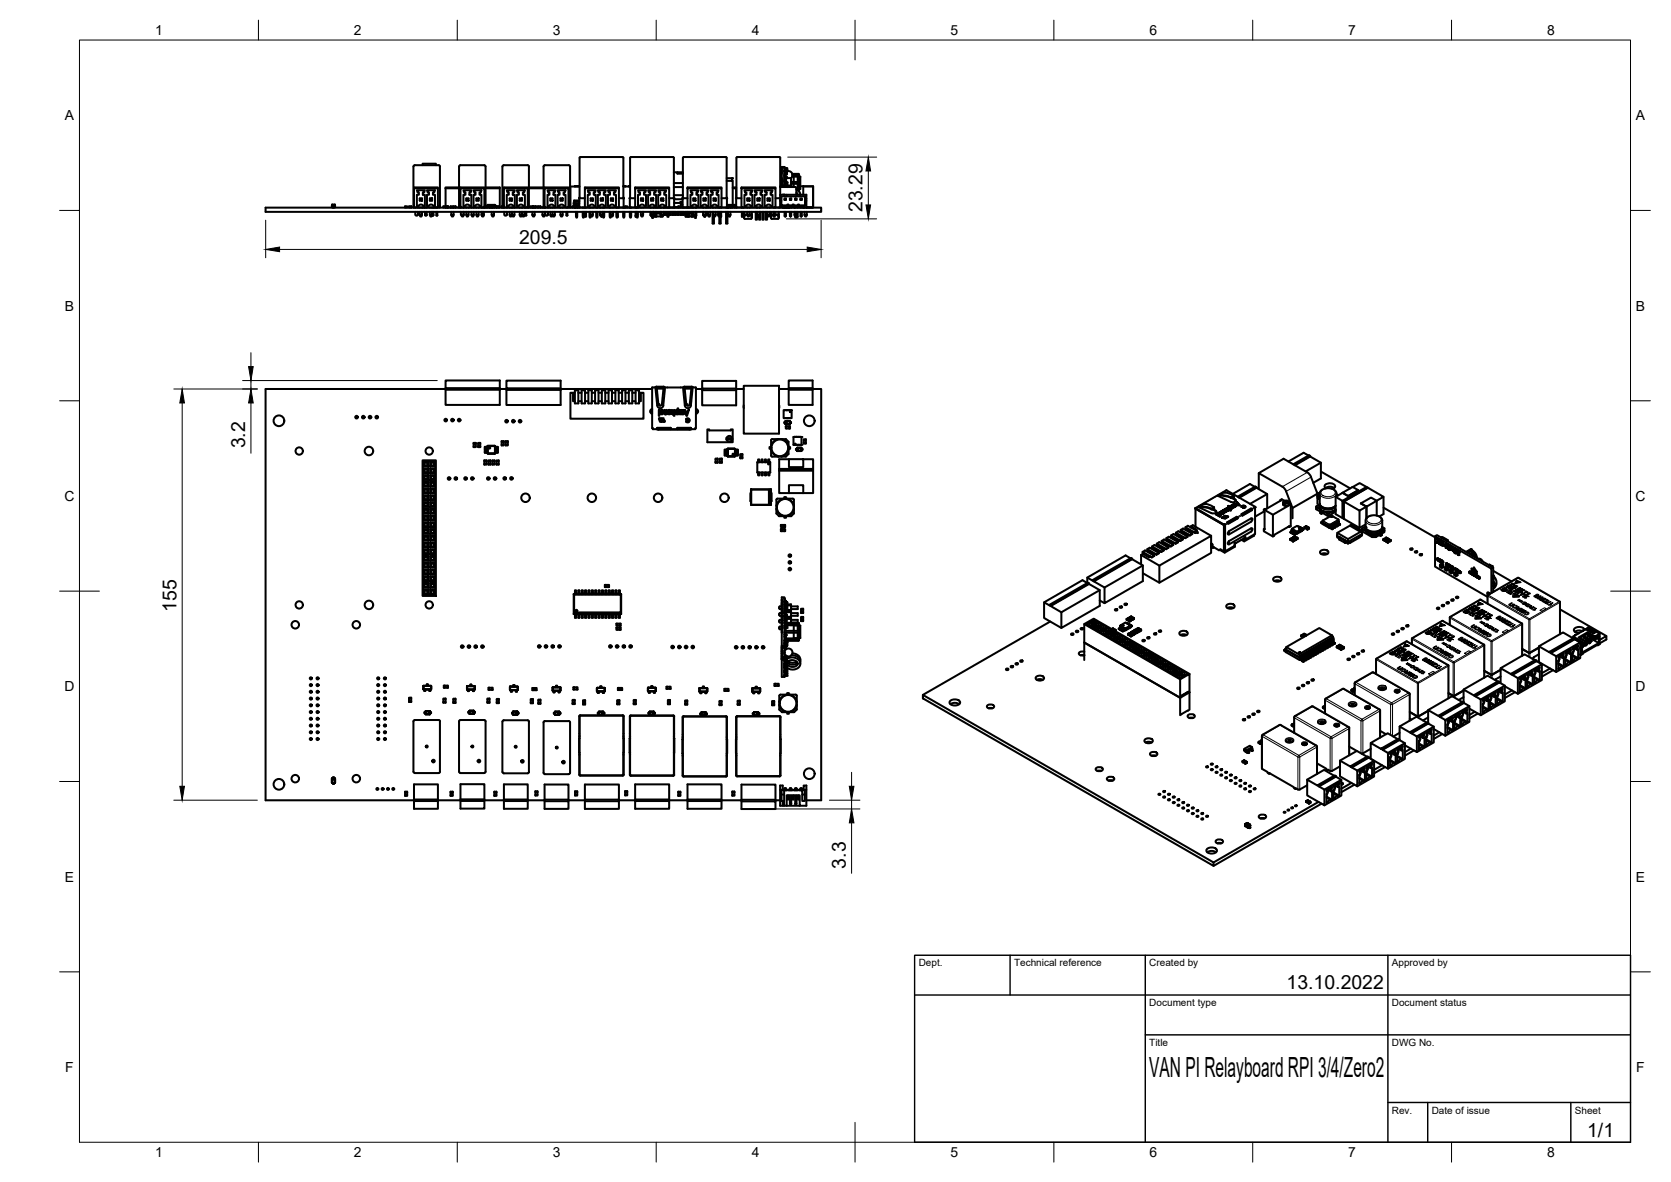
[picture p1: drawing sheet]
<svg xmlns="http://www.w3.org/2000/svg" width="420mm" height="297mm" viewBox="0 0 420 297" stroke-linecap="round" stroke-linejoin="round" font-family="sans-serif">
<defs><g id="words">
<text font-size="7" x="289" y="270.6">VAN PI Relayboard RPI 3/4/Zero2</text>
<g font-size="4.9">
<text x="216.9" y="53.3" transform="rotate(-90 216.9 53.3)">23.29</text>
<text x="130.5" y="61.2">209.5</text>
<text x="61.6" y="112.7" transform="rotate(-90 61.6 112.7)">3.2</text>
<text x="44.3" y="153.7" transform="rotate(-90 44.3 153.7)">155</text>
<text x="212.7" y="218.3" transform="rotate(-90 212.7 218.3)">3.3</text>
<text x="323.5" y="248.5">13.10.2022</text>
<text x="399.1" y="285.7">1/1</text>
</g>
<g font-size="3.5">
<text x="39" y="8.8">1</text>
<text x="89" y="8.8">2</text>
<text x="139" y="8.8">3</text>
<text x="189" y="8.8">4</text>
<text x="239" y="8.8">5</text>
<text x="289" y="8.8">6</text>
<text x="339" y="8.8">7</text>
<text x="389" y="8.8">8</text>
<text x="16.3" y="30.2">A</text>
<text x="411.3" y="30.2">A</text>
<text x="16.3" y="78">B</text>
<text x="411.3" y="78">B</text>
<text x="16.2" y="125.9">C</text>
<text x="411.2" y="125.9">C</text>
<text x="16.2" y="173.7">D</text>
<text x="411.2" y="173.7">D</text>
<text x="16.3" y="221.6">E</text>
<text x="411.3" y="221.6">E</text>
<text x="16.4" y="269.4">F</text>
<text x="411.4" y="269.4">F</text>
<text x="39" y="290.8">1</text>
<text x="89" y="290.8">2</text>
<text x="139" y="290.8">3</text>
<text x="189" y="290.8">4</text>
<text x="239" y="290.8">5</text>
<text x="289" y="290.8">6</text>
<text x="339" y="290.8">7</text>
<text x="389" y="290.8">8</text>
</g>
<g font-size="2.5">
<text x="231" y="242.9">Dept.</text>
<text x="255" y="242.9">Technical reference</text>
<text x="289" y="242.9">Created by</text>
<text x="350" y="242.9">Approved by</text>
<text x="289" y="252.8">Document type</text>
<text x="350" y="252.8">Document status</text>
<text x="289" y="262.9">Title</text>
<text x="350" y="262.9">DWG No.</text>
<text x="350" y="279.9">Rev.</text>
<text x="360" y="279.9">Date of issue</text>
<text x="396" y="279.9">Sheet</text>
</g>
</g></defs>
<!-- layer: Sichtbar -->
<g fill="none" stroke="#000" stroke-width=".51">
<path d="M145.9 39.5h10.8v10.3M145.9 39.5l-.2 .2v10.1M158.4 39.7v10.1M158.5 39.7l.2-.2h10.7v10.3M66.8 52.2h139.7v1h-139.7zM83.5 51.7h.7v.4h-.7zM83.5 51.7v-.3h.7l.1 .4M83.5 51.7l-.1 .1M83.5 51.4v.3M83.7 51.7v.4h.3v-.4M83.7 51.8h-.2v.3M84 51.8h.2v.3"/>
<path d="M84.2 51.4v.3M101.9 51.8h.5v.3h-.5zM102.8 51.8h.6v.3h-.6zM103.9 51.9h.2M104.1 47.3h6v4.8h-6v-5h6v.2M104.4 53.2v.8l.2 .2 .5-.2v-.8M104.4 52.1v.1M104.8 47.8h2l-.1 .5h-.4v.6h.5v2.9h-.3a.74 .74 0 0 0-1.3 0h-.4v-2.9h.5v-.6h-.3zM105.1 52.1v.1M105.5 54l.2 .4h.3l.1-.4M105.5 49.9h.6v.5h-.6zM105.5 49.9l.2 .1-.2 .4"/>
<path d="M105.5 52.1v.1M105.5 53.2v.8M105.7 50.3h.3M106 50l.1 .4M106.1 53.2v.8h-.6M106.1 49.9l-.4 .1M106.1 52.1v.1M106.3 41.5v-.4h3.3v.4M106.3 52.1v.1M106.7 52.1v.1M106.9 54.1l.1 .1 .3-.1M106.9 54.1h.4"/>
<path d="M106.9 52.1v.1M106.9 53.2v.9M107.3 52.1v.1M107.3 53.2v.9M107.7 51.8h-.3v-2.9h.5v-.6h-.4l-.1-.5h2l-.2 .5h-.3v.6h.5v2.9h-.4M107.7 51.8l.7-.4 .6 .4M108.1 54l.1 .4h.3l.1-.4M108.1 49.9h.5v.5h-.5zM108.1 50.4l.1-.1 .4 .1M108.1 49.9l.1 .4M108.1 52.1v.1M108.1 53.2v.8"/>
<path d="M108.5 50v.3M108.6 54.1h.4M108.6 53.2v.8h-.5M108.6 49.9l-.4 .1M108.6 52.1v.1M109 52.1v.1M109 53.2v.9M109 54.1h-.4M109.2 52.1v.1M109.6 52.1v.1M109.7 53.2v.9h.3M109.7 54.1h.3"/>
<path d="M109.7 52.1v.1M110 52.1v.1M110 53.2v.9M110.1 51.9h.5M110.4 51.9v.2h.2v-10.4l-.3-.2h-6l-.4 .4v10.2h.2M112 52.1h.5M112 52.1h1.3M112 47.3v4.8M112 47.3h3.4M112.5 51.9l-1-.1v.3h.5M112.5 51.8h.1M112.5 51.8v.1"/>
<path d="M112.6 51.8l.1 .1M112.6 51.9v.2M112.7 52.1h-.1M113.3 51.8h.5v.3h-.5zM113.5 54l.1 .4h.3l.1-.4M113.5 54h.5M113.5 52.1v.1M113.5 53.2v.8M113.8 52.1h.2M114 52.1h.5M114 52.1v-.3h.5v.3M114 52.1v.1"/>
<path d="M114 53.2v.8M114.5 52.1h1.3M115.4 41.9v10.2h.3v-.2M115.4 51.9h.4M115.4 47.1h-3.4v.2M115.4 41.8l.4-.3h6l.2 .2 .1 10.4h-.3M115.8 51.9h.1M115.8 47.3h6v4.8h-6v-5h6v.2M115.9 53.2v.8l.2 .2 .4-.2M115.9 52.1v.1M116.5 47.8h2l-.1 .5h-.4v.6h.5v2.9h-.3a.75 .75 0 0 0-1.3 0h-.4v-2.9h.5v-.6h-.3zM116.5 54h.1"/>
<path d="M116.5 52.1v.1M116.5 53.2v.8M116.6 54l-.1 .4h-.3l-.1-.2M116.6 52.1v.1M116.6 53.2v.8M117.2 54l.2 .4h.3l.1-.4M117.2 49.9h.6v.5h-.6zM117.2 49.9l.2 .1-.2 .4M117.2 52.1v.1M117.2 53.2v.8M117.4 50.3h.3M117.7 50l.1 .4"/>
<path d="M117.8 53.2v.8h-.6M117.8 49.9l-.4 .1M117.8 52.1v.1M118.6 54l.1 .4h.3l.1-.4M118.6 54h.5M118.6 52.1v.1M118.6 53.2v.8M119.1 52.1v.1M119.1 53.2v.8M119.4 51.8l.4-.4a.75 .75 0 0 1 .9 .4h.4v-2.9h-.5v-.6h.3l.2-.5h-2l.1 .5h.4v.6h-.5v2.9h.3M119.8 54l.1 .4h.3l.2-.4M119.8 49.9h.6v.5h-.6z"/>
<path d="M119.8 50.4l.1-.1 .5 .1M119.8 49.9l.1 .4M119.8 52.1v.1M119.8 53.2v.8M120.2 50v.3M120.4 53.2v.8h-.6M120.4 49.9l-.5 .1M120.4 52.1v.1M121.1 54l.1 .4h.3l.2-.4M121.1 54h.1M121.1 52.1v.1M121.1 53.2v.8"/>
<path d="M121.2 53.2v.9h.2M121.2 54.1h.2M121.2 52.1v.1M121.4 54h.3M121.4 52.1v.1M121.4 53.2v.9M121.7 52.1v.1M121.7 53.2v.8M121.8 51.9l.5-.1v.3h-.5zM122.1 47.1h3.6v5h-.3M122.1 47.3h3.6M122.3 52.1h.3"/>
<path d="M122.5 51.7l-.3 .1M122.6 52.1h.5M122.6 51.7v-.2h1.8l.1 .2M122.7 51.7l-.4 .1v.2M122.7 51.5v.2M123.1 51.8h-.5v.3M123.1 51.8l.6 .1M123.1 52.1h1.2M123.1 51.8v.3M123.3 52.1h-.2M123.6 54l.2 .4h.3l.1-.4M123.6 54h.6"/>
<path d="M123.6 52.1v.1M123.6 53.2v.8M123.7 52.1h.1M123.7 51.8h.6M123.7 51.8v.1M123.9 51.8v.3M123.9 52.1h.1M124.2 52.1v.1M124.2 53.2v.8M124.3 51.8v.3M124.3 51.8h.5v.3h-.5M124.4 51.5v.2h-1.7l-.1 .3"/>
<path d="M124.4 51.8h.1M124.5 51.7l.2 .1M124.5 51.7l-1.8 .1M124.5 51.7l.3 .1M124.8 52.1h.1M124.8 51.9l.1 .2M124.8 52h.1M124.9 52.1h.1M124.9 51.8l-.1 .1M124.9 52.1h.5M124.9 51.9l.5-.1v.3M124.9 51.9v.2"/>
<path d="M126.1 51.8l.6 .1v.2h-.6zM126.6 51.9v.2h-.3l.1-10.4 .3-.2h6l.3 .3v10.3M126.7 51.9h.1M126.7 47.3h6v4.8h-6v-5h6v.2M126.8 53.2v.8l.2 .2 .5-.2v-.8M126.8 52.1v.1M127.5 52.1v.1M127.8 51.8l.4-.4a.72 .72 0 0 1 .9 .4h.3v-2.9h-.5v-.6h.4l.1-.5h-2l.2 .5h.3v.6h-.5v2.9h.4M128.1 54l.2 .4h.3l.1-.4M128.1 49.9h.6v.5h-.6zM128.1 49.9l.2 .1-.2 .4M128.1 52.1v.1"/>
<path d="M128.1 53.2v.8M128.3 50.3h.3M128.6 50l.1 .4M128.7 53.2v.8h-.6M128.7 49.9l-.4 .1M128.7 52.1v.1M128.8 54l.1 .4h.3l.1-.4M128.8 54h.5M128.8 52.1v.1M128.8 53.2v.8M129.3 52.1v.1M129.3 53.2v.8"/>
<path d="M130 47.8h2l-.2 .5h-.3v.6h.5v2.9h-.4a.74 .74 0 0 0-1.3 0h-.3v-2.9h.5v-.6h-.4zM130.7 54l.1 .4h.3l.2-.4M130.7 49.9h.6v.5h-.6zM130.7 50.4l.1-.1 .5 .1M130.7 49.9l.1 .4M130.7 52.1v.1M130.7 53.2v.8M131.1 50v.3M131.3 53.2v.8h-.6M131.3 49.9l-.5 .1M131.3 52.1v.1M131.3 54l.2 .4h.3l.1-.4"/>
<path d="M131.3 54h.6M131.3 53.2v.8M131.9 52.1v.1M131.9 53.2v.8M132.1 53.2v.9h.2M132.1 54.1h.2M132.1 52.1v.1M132.3 52.1v.1M132.3 53.2v.9M132.7 51.9h.3M132.7 52.1h.8M132.7 51.9v.2"/>
<path d="M133 47.3h3.7M133 47.1h3.7M133.5 52.1h.5M133.9 54l.1 .4h.3l.1-.4M133.9 54h.5M133.9 52.1v.1M133.9 53.2v.8M134 51.8h-.5v.3M134 51.8h.1M134 52.1h.6M134 51.8v.3M134 51.8h.6"/>
<path d="M134.1 52.1h-.1M134.4 52.1v.1M134.4 53.2v.8M134.6 51.8v.3M134.6 51.8h.5v.3h-.5M135.1 52.1h.3M135.4 52.1h.5M135.4 52.1v-.3h.5v.3M135.9 52.1h1M136.4 54l.1 .4h.3l.2-.4M136.4 54h.6M136.4 52.1v.1"/>
<path d="M136.4 53.2v.8M136.7 51.9h.2M136.9 47.3h6v4.8h-6v-5h6v.2M137 52.1v.1M137 53.2v.8M137.1 53.2v.8l.2 .2 .5-.2v-.8M137.1 52.1v.1M137.8 52.1v.1M138 51.8l.4-.4a.75 .75 0 0 1 .9 .4h.4v-2.9h-.5v-.6h.3l.2-.5h-2l.1 .5h.4v.6h-.5v2.9h.3M138.4 54l.1 .4h.3l.1-.4M138.4 49.9h.5v.5h-.5zM138.4 49.9l.1 .1-.1 .4"/>
<path d="M138.4 52.1v.1M138.4 53.2v.8M138.5 50.3h.3M138.8 50l.1 .4M138.9 53.2v.8h-.5M138.9 49.9l-.4 .1M138.9 54l.2 .4h.3l.1-.4M138.9 54h.6M138.9 52.1v.1M139.5 52.1v.1M139.5 53.2v.8M140.2 47.8h2l-.2 .5h-.3v.6h.5v2.9h-.3a.75 .75 0 0 0-1.3 0h-.4v-2.9h.5v-.6h-.3z"/>
<path d="M140.9 54l.2 .4h.3l.1-.4M140.9 49.9h.6v.5h-.6zM140.9 50.4l.2-.1 .4 .1M140.9 49.9l.2 .4M140.9 52.1v.1M140.9 53.2v.8M141.4 50v.3M141.5 53.2v.8h-.6M141.5 49.9l-.4 .1M141.5 52.1v.1M142.4 53.2v.9h.3M142.4 54.1h.3"/>
<path d="M142.4 52.1v.1M142.7 52.1v.1M142.7 53.2v.9M142.9 51.9h.4M143.1 51.9v.2h.2v-10.4l-.3-.2h-6l-.3 .4v10.2M144 52.1h.5M144.3 51.3v.5M144.5 51.8h-.5v.3M144.5 51.8h.1M144.5 51.8v.3M144.5 46.9h.9M144.5 46.8h.9"/>
<path d="M144.6 51.1h-.3v.2h.3M144.6 51.1v.7M144.6 51.1h.2v.7M144.6 52.1h.1M144.6 51.8v.3M144.6 51.8h.5v.3h-.5M144.6 52.1h-.1M144.8 53.2l.1 1.5h.2v-.3v-1.2M144.8 52.1v.1M144.8 51.1h.6M144.8 51.3h.6M145.1 51.8l.1 .3"/>
<path d="M145.2 51.8v.1M145.2 52h.2M145.4 52.1l-.3 .1M145.4 52h.3M145.7 52.1l1.4 .1M145.7 50.6h-1.4v.5M145.7 51.1h-.3v1h.3M145.7 50.4h-1.3l-.1 .2M145.7 49.6v.3M145.7 46.9h-2.3v5.2h.6M146.5 53.2l.1 1.5h.2v-.3v-1.2M146.5 52.1v.1"/>
<path d="M146.8 52.1v.1M147.1 49.8h-1.4v2.3M147.1 47.3h8.5v4.8h-8.5v-5h8.5v.2M147.1 53.2v1.3h.3v-.3h-.3M147.4 52.1v.1M147.4 53.2v1M148.1 51.8l.4-.4a.72 .72 0 0 1 1 .4h.3v-2.9h-.5v-.6h.3l.2-.5h-2l.2 .5h.3v.6h-.5v2.9h.3M148.2 53.2l.1 1.5h.2v-.6M148.2 52.1v.1M148.5 54l.2 .4h.2l.2-.4M148.5 49.9h.6v.5h-.6zM148.5 49.9l.2 .1-.2 .4"/>
<path d="M148.5 52.1v.1M148.5 53.2v.8M148.7 50.3h.2M148.9 50l.2 .4M149.1 53.2v.8h-.6M149.1 49.9l-.4 .1M149.1 52.1v.1M149.9 53.2l.1 1.5h.2v-.3v-1.2M149.9 52.1v.1M150.2 52.1v.1M150.3 47.8h2l-.1 .5h-.4v.6h.5v2.9h-.3a.74 .74 0 0 0-1.3 0h-.4v-2.9h.5v-.6h-.3zM150.8 53.2v.9l.5 .3"/>
<path d="M150.8 52.1v.1M151 54h.6v-.8v.9M151 54l.2 .4h.3l.1-.4M151 49.9h.6v.5h-.6zM151 50.4l.2-.1 .4 .1M151 49.9l.2 .4M151 52.1v.1M151 53.2v.8M151.5 50v.3M151.6 49.9l-.4 .1M151.6 52.1v.1M151.9 53.2l-.1 1.5h-.1l-.1-.6"/>
<path d="M151.9 52.1v.1M153.2 51.8h-.3v-2.9h.5v-.6h-.4l-.1-.5h2l-.2 .5h-.3v.6h.5v2.9h-.4M153.2 51.8l.7-.4 .7 .4M153.3 53.2l.1 1.5h.1l.1-.6M153.3 52.1v.1M153.6 54l.1 .4h.3l.2-.4M153.6 49.9h.6v.5h-.6zM153.6 49.9l.1 .1-.1 .4M153.6 52.1v.1M153.6 53.2v.8M153.7 50.3h.3M154 50l.2 .4"/>
<path d="M154.2 53.2v.8h-.6M154.2 49.9l-.5 .1M154.2 52.1v.1M155 53.2l.1 1.5 .2-.2M155 52.1v.1M155.1 53.2v1h.3v.3h-.3v-.3M155.1 52.1v.1M155.4 52.1v.1M155.4 53.2v1M155.6 49.8h1.2v2.3M155.6 52.1h1.2M156.7 53.2l.1 1.5h.1l.1-.3v-1.2"/>
<path d="M156.7 52.1v.1M156.7 49.6l.1 .3M156.7 46.8l.6 .1M156.7 46.8h.6M156.7 46.9h1.7M156.8 52.1h.4M157 52.1v.1M157.2 51.8h.5v.3h-.5zM157.7 52.1h2M158.1 46.8h.3M158.4 53.2l.1 1.5h.1l.1-.3v-1.2M158.4 49.6v.3"/>
<path d="M158.4 46.8l-.3 .1M158.7 52.1v.1M159.7 49.8h-1.3v2.4M159.7 47.3h8.6v4.8h-8.6v-5h8.6v.2M159.8 53.2v1.3h.3v-.3h-.3M159.8 52.1v.1M160.1 52.1v.1M160.4 53.2l-.1 1.5h-.2v-.3v-1.2v1M160.4 52.1v.1M160.8 51.8l.4-.4a.72 .72 0 0 1 .9 .4h.3v-2.9h-.5v-.6h.4l.1-.5h-2l.2 .5h.3v.6h-.5v2.9h.4M161.1 54l.2 .4h.3l.1-.4M161.1 49.9h.6v.5h-.6z"/>
<path d="M161.1 49.9l.2 .1-.2 .4M161.1 52.1v.1M161.1 53.2v.8M161.3 50.3h.3M161.6 50l.1 .4M161.7 53.2v.8h-.6M161.7 49.9l-.4 .1M161.7 52.1v.1M163 47.8h2l-.2 .5h-.3v.6h.5v2.9h-.4a.74 .74 0 0 0-1.3 0h-.3v-2.9h.5v-.6h-.4zM163.5 53.2v.9l.3 .2M163.5 52.1v.1M163.7 54l.1 .4h.3l.2-.4"/>
<path d="M163.7 49.9h.6v.5h-.6zM163.7 50.4l.1-.1 .5 .1M163.7 49.9l.1 .4M163.7 52.1v.1M163.7 53.2v.8M163.9 54.4h.1M164.1 50v.3M164.1 54.3v.5h-.1v-.4M164.3 53.2v.8h-.6M164.3 49.9l-.5 .1M164.3 52.1v.1M164.3 54.2l.1 .2"/>
<path d="M164.3 54.1v-.9v1M164.3 54.1l-.1 .1M164.4 53.2l.3 .2M164.4 54.4h.4M164.7 53.6l-.3 .2-.1 .3M164.7 53.4h.1M164.7 53.6h.1M164.8 52.1v.1M164.8 53.2v1.2h.3v-1.2M165.1 53.4l1.1-.2v1M165.1 54.4h1M165.1 53.6l.8 .1 .3 .4"/>
<path d="M165.1 52.1v.1M165.4 52.1v.1M165.8 51.8h-.3v-2.9h.5v-.6h-.3l-.2-.5h2l-.2 .5h-.3v.6h.5v2.9h-.3M165.9 51.8l.6-.4 .7 .4M165.9 52.1v.1M166.1 54.4h.1M166.2 54.2l-.1 .2M166.2 52.2h.1M166.2 54l.2 .4h.3l.1-.4M166.2 49.9h.6v.5h-.6zM166.2 49.9l.2 .1-.2 .4M166.2 52.1v.1"/>
<path d="M166.2 53.2v.8M166.3 54.2v.2h.3M166.4 50.3h.3M166.7 50l.1 .4M166.8 53.2v.8h-.6M166.8 49.9l-.4 .1M166.8 52.1v.1M166.9 52.1v.1M167 53.2v.8h.3v-.8M167 52.1v.1M167.3 52.1v.1M167.6 53.2v.8h.2"/>
<path d="M167.6 52.1v.1M167.8 53.2v1h.3v.3h-.3v-.3M167.8 52.1v.1M168.1 52.1v.1M168.1 53.2v1M168.3 49.8h1.2v2.3M168.3 52.1h1.2M168.3 53.2v.8h.3v-.8M168.3 52.1v.1M168.6 52.1v.1M169 53.2v.8h.3v-.8M169 52.1v.1"/>
<path d="M169.3 52.1v.1M169.4 49.6l.1 .3M169.4 43.3h2.3M169.4 49.1h2.3M169.4 46h2.3M169.4 47h2.3M169.5 51h1.6l.1-.2v1.3M169.5 52.1h.1M169.5 52.1h1M169.5 50.1h2.1M169.6 52.1l.1 .1M169.7 53.2v.8h.3v-.8"/>
<path d="M170 52.1v.1M170.3 52.1h-.3M170.3 43.5h1.4M170.3 43.3v.2M170.4 53.2v.8h.2v-.8M170.4 52.1v.1M170.5 51.8h.6v.3h-.6zM170.6 52.1v.1M171 53.2v.8h.3v-.8M171 52.1v.1M171.1 52.1h.5M171.1 50.8l.2-.1 .1 .2"/>
<path d="M171.2 43.5h.1M171.3 52.1v.1M171.4 50.9v.6h.2M171.7 49.8v-10.1l.2-.2h10.8v10.3M171.7 49.6l-.1 .3M171.7 43.5h-1.4v.1h1.4M171.7 53.2v.8h.3v-.8M171.7 52.1v.1M172 52.1v.1M172.4 53.2v1.2h.3v-1.2M172.4 52.1v.1M172.7 52.1v.1"/>
<path d="M172.7 52.1l.1 .1M172.8 54.2l.1 .2zM172.9 49.8h-1.3v2.3h1.3M172.9 47.3h8.5v4.8h-8.5v-5h8.5v.2M172.9 54.4h.2M173 52.1v.1M173.1 53.2v1.3h.2v-.3h-.2M173.1 53.4l-.3-.2v1M173.1 53.7l-.3 .4M173.3 54.4h.6M173.3 53.6h.6M173.3 52.1v.1"/>
<path d="M173.3 53.2v1M173.4 53.4h.5M173.5 52.1v.1M173.6 47.8h2l-.2 .5h-.3v.6h.5v2.9h-.3a.75 .75 0 0 0-1.3 0h-.4v-2.9h.5v-.6h-.3zM173.9 53.2v1.2h.3v-1.2M173.9 52.1v.1M174.2 53.6h.1M174.2 54.4h.3M174.2 52.1v.1M174.2 53.4h.1M174.3 54l.2 .4h.3l.1-.4M174.3 49.9h.6v.5h-.6z"/>
<path d="M174.3 49.9l.2 .1-.2 .4M174.3 52.1v.1M174.3 53.2v.8M174.5 50.3h.3M174.8 50l.1 .4M174.9 53.2v.8h-.6M174.9 49.9l-.4 .1M174.9 53.8l.1 1h-.2v-.6M174.9 52.1v.1M175 52.1v.1M175 53.2v.6M175.1 53.2l-.1 1.1"/>
<path d="M175.1 52.1v.1M176.1 47.8h2l-.1 .5h-.3v.6h.4v2.9h-.3a.75 .75 0 0 0-1.3 0h-.4v-2.9h.5v-.6h-.3zM176.8 53.2l.1 1M176.8 52.1v.1M176.9 54l.1 .4h.3l.1-.4M176.9 49.9h.5v.5h-.5zM176.9 50.4l.1-.1 .4 .1M176.9 49.9l.1 .4M176.9 52.1v.1M176.9 53.2v.8M177.1 54.4h.2M177.3 50v.3"/>
<path d="M177.4 53.2v.8h-.5M177.4 49.9l-.4 .1M177.4 52.1v.1M177.6 53.2v.9l-.3 .3M177.6 52.1v.1M178 53.2v.8h.6M178 54l.1 .4h.3l.2-.4M178 52.1v.1M178.6 52.1v.1M178.6 53.2v.8M178.7 47.8h2l-.2 .5h-.3v.6h.5v2.9h-.3a.75 .75 0 0 0-1.4 0h-.3v-2.9h.5v-.6h-.3zM179.2 53.2v3h.3v-1.8"/>
<path d="M179.2 52.1v.1M179.4 54l.1 .4h.3l.2-.4M179.4 49.9h.6v.5h-.6zM179.4 49.9l.1 .1-.1 .4M179.4 52.1v.1M179.4 53.2v.8M179.5 50.3h.3M179.8 50l.2 .4M180 53.2v.8h-.6M180 49.9l-.5 .1M180 52.1v.1M180.6 54l.1 .4h.2"/>
<path d="M180.6 54h.3M180.6 52.1v.1M180.6 53.2v.8M180.9 53.2v3h.3v-1.7M180.9 52.1v.1M181.1 53.2v1h.2v.3h-.2v-.3M181.1 52.1v.1M181.3 52.1v.1M181.3 53.2v1M181.4 49.8h1.4v2.3M181.4 52.1h1.4M182.6 53.2v3h.3v-3"/>
<path d="M182.6 52.1v.1M182.7 49.6l.1 .3M182.7 45.5h1.5v6M182.7 44.8h1.4v.5M182.8 51.8l.2 .1M182.8 51.8h.2M182.8 52.1h.9M182.8 51.7h.1M182.9 51.7v.1M182.9 51.7l1.8 .1v.3l.2-.3-1.9-.1v-.2l-.1 .2M182.9 52.1v.1M183 52.1h.1"/>
<path d="M183 51.8l.2 .3M183 51.8v.1M183 51.5h1.8v.2M183.1 53.2v.8h.6M183.1 54l.1 .4h.3l.2-.4M183.1 52.1v.1M183.2 51.8v.1M183.2 52.1h.9M183.7 52.1v.1M183.7 53.2v.8M183.7 52.1h.4M184.1 44.8v.7"/>
<path d="M184.1 51.8h.6v.3h-.6zM184.2 47.1h.9v2.6M184.2 47.3h.9M184.7 52.1h.4M184.7 51.5l.4 .6M184.9 51.7l.2 .1M185.1 52.1h1.3M185.2 49.6l-.1 .3M186.4 49.8h-1.3v2.3M186.4 47.3h8.6v4.8h-8.6v-5h8.6v.2M186.5 53.2v1.3h.3v-.3h-.3M186.5 52.1v.1"/>
<path d="M186.8 52.1v.1M186.8 53.2v1M187 52.1v.1M187.1 53.2l.1 1.7M187.1 54.6h.1M187.2 54.9h1.8M187.2 47.8h2l-.2 .5h-.3v.6h.5v2.9h-.4a.75 .75 0 0 0-1.3 0h-.3v-2.9h.5v-.6h-.4zM187.9 53.9l-.6 .3-.2 .4M187.9 54l.1 .4h.3l.2-.4 .2 .1 .3 .5M187.9 53.9h-.8v.7M187.9 49.9h.6v.5h-.6zM187.9 49.9l.1 .1-.1 .4"/>
<path d="M187.9 52.1v.1M187.9 53.2v.8M188 50.3h.3M188.3 50l.2 .4M188.5 53.9h.5M188.5 53.2v.8h-.6M188.5 49.9l-.5 .1M188.5 52.1v.1M189 54.6h.1M189 54.6v.3M189 53.2v1.4M190 53.2v2h.3v-1.1"/>
<path d="M190.1 51.8l.4-.4a.75 .75 0 0 1 .9 .4h.3v-2.9h-.5v-.6h.4l.1-.5h-2l.2 .5h.3v.6h-.5v2.9h.4M190.3 53.2v.9l.2 .2M190.3 52.1v.1M190.4 54l.2 .4h.3l.1-.4M190.4 49.9h.6v.5h-.6zM190.4 50.4l.2-.1 .4 .1M190.4 49.9l.2 .4M190.4 52.1v.1M190.4 53.2v.8M190.6 54.4h.1M190.9 50v.3M191 53.2v.8h-.6"/>
<path d="M191 49.9l-.4 .1M191 52.1v.1M191.1 53.2l-.2 1M191.1 52.1v.1M191.2 53.2v2h-.3v-.8M191.7 53.2v2h.3v-2M192.3 47.8h1.9l-.1 .5h-.3v.6h.4v2.9h-.3a.75 .75 0 0 0-1.3 0h-.3v-2.9h.5v-.6h-.4zM192.6 53.2v2h.3v-2M193 54l.1 .4h.3l.1-.4M193 49.9h.5v.5h-.5zM193 49.9l.1 .1-.1 .4M193 52.1v.1"/>
<path d="M193 53.2v.8M193.1 50.3h.3M193.4 50l.1 .4M193.5 53.2v.8h-.5M193.5 49.9l-.4 .1M193.5 52.1v.1M193.8 53.2l.1 1.7M193.9 54.6h.1M193.9 54.9h1.9M194.5 54l-.4 .1-.3 .5M194.5 53.9h-.7v.7M194.5 53.2v1h.3v.3h-.3v-.3"/>
<path d="M194.5 52.1v.1M194.8 53.9l.7 .2 .3 .5M194.8 53.9h1M194.8 52.1v.1M194.8 53.2v1M195 52.1h1.2M195 49.8h1.2M195.8 54.6l-.1 .3M195.8 53.2v1.4M195.9 52.1v.1M196.2 50.5v-1.6h.6h6v1.6M196.2 49.9h.3"/>
<path d="M196.2 48.9l-.1-9.4h-10.7l-.2 .2v10.1M196.2 46.8h.4M196.2 47h3a.88 .88 0 0 1 1.1 .3M196.6 42.3v1.4M196.6 46.9v-4.9h.6v5M196.6 46.9h.1M196.6 46.8v.1M196.6 46.4v.4M196.6 44.7v.6M196.6 46h.1M196.6 46v.2M196.6 45.4v.3"/>
<path d="M196.8 52.1h.5zM196.8 52h.5M197.2 52.1h.1M197.2 45.4l.1 .1M197.2 44.2l.1 .3M197.2 44.5v.5M197.2 45.6v.5M197.2 46.6h.1M197.2 42.2h.1M197.2 43.1h.1M197.3 44.2h.1M197.3 49.9h.3v.3h-.3z"/>
<path d="M197.3 49.9l.2 .1M197.3 54.3h.3l-.1 .1zM197.3 52v.2M197.3 53.2v1.1M197.3 46.6v.4M197.3 42.2l.5 .1v.5M197.3 42.2l-.1 .7M197.3 46.1l-.1 .3M197.3 43.1l.3 .1v.5l-.3 .1-.1 .4M197.3 44.2l.3 .1v.5M197.3 43.1l-.1 .7M197.3 44.6l.1 .1"/>
<path d="M197.3 42.9v.3M197.3 46.6l.3 .4M197.3 42.2h.1M197.3 42.2l.3 .1M197.3 46.8l.1-.8h.6v.9h-.6M197.4 45.9h.1M197.4 44l.2-.2-.3 .4zM197.4 46.4l-.1 .2M197.4 44.8h.2v1M197.4 45.9l-.1 .1M197.4 45.8h.4v.2M197.4 46.4h-.1"/>
<path d="M197.4 44.7l.2 .1M197.4 50l-.1 .2M197.4 50.1h.1M197.5 45.8h-.1M197.5 50.1l.1 .1M197.5 45.9h.1M197.5 45.9v.1M197.5 46.9h.1M197.6 42.3h-.2M197.6 45v.6zM197.6 44.9l-.3-.1v.2v.8h.3M197.6 45.6v.2"/>
<path d="M197.6 49.9l-.1 .2M197.6 52h.3M197.6 45.7v.1M197.6 52v.2M197.6 53.2v1.1M197.6 45.7h.1M197.6 44.9h.1M197.6 44.8h1.3v1.8h-.9M197.6 44.3v.6M197.6 44.4h.1M197.6 44.9v.1M197.6 45h.1"/>
<path d="M197.6 43.2v.5M197.6 43.3h.1M197.6 45.2h.1M197.6 45.3h.1M197.6 45.4h.1M197.6 44.8v.2M197.6 47h.2M197.6 43.8h.2M197.6 45.8v1.2M197.6 42.8l-.3 .1M197.7 43.6h.1v.2M197.7 44.4l-.1 .3"/>
<path d="M197.7 44.7h.1M197.7 45h.1M197.7 43.3l-.1 .1M197.7 43.4h.1M197.7 43.4l-.1 .2M197.7 43.6h.1M197.7 45l-.1 .1M197.7 45.1h-.1M197.7 45.1v.2M197.7 45.4v.1M197.7 45.5h.1M197.7 46.9h.1"/>
<path d="M197.7 42.3h.3v.8M197.7 42.3h-.1M197.7 52.1h.3M197.8 48.9v.4M197.8 47h.1M197.8 42.8l-.5 .1M197.8 43.6v-.5a1.01 1.01 0 0 1 1.3 .4 1.01 1.01 0 0 1-.2 1.3M197.8 43.8h.1M197.8 42.8v.2l-.5 .1M197.9 52l.5 .1zM198 51.6v-.2h.2v.2M198.4 52.1h.2"/>
<path d="M198.4 52h.2M198.4 52l-.8 .1M198.6 52.1h.1M198.6 49.9h.3v.3h-.3zM198.6 49.9l.2 .1M198.6 54.3h.3l-.1 .1zM198.6 52v.2M198.6 53.2v1.1M198.7 50l-.1 .2M198.7 50.1l.2 .1M198.8 50v.1M198.9 46.2h1.7v1.6"/>
<path d="M198.9 46.6l.3 .4M198.9 52.1h1M198.9 49.9l-.1 .1M198.9 52v.2M198.9 53.2v1.1M199.2 43.7h1.7v4.4M199.2 44.3h.4v1.4M199.2 43.9h1.4v1.8h-1.7M199.2 44.1h1.4M199.3 51.6v-.2h.3v.2M199.6 46.2v.8M199.6 44.4h1"/>
<path d="M199.7 52h-.8M199.7 52h.2M199.7 53.2v.8h.2M199.7 54l.2 .4M199.7 52.1v.1M199.9 53.2v1.2l.2 .2M199.9 52v.2M199.9 49.9h.4v.3h-.4zM199.9 49.9l.2 .1-.2 .2M199.9 54.3h.4l-.1 .1zM199.9 53.2v1.1M200.1 50.1l.2 .1"/>
<path d="M200.1 50h.1M200.1 54.6h.3M200.2 48.4l.4 .5M200.2 47.7l.8 .5 .2 .7M200.2 48.8l.2 .1M200.2 47.3v1.6M200.2 47.5h.4M200.3 49.9l-.1 .2M200.3 52v.2M200.3 53.2v1.1M200.3 52h.1M200.6 53.2v1.2l-.2 .2"/>
<path d="M200.6 52.1h.7M200.6 52v.2M200.6 51.6v-.2h.3v.2M200.9 44.4h.3v3.1h-.3M200.9 48.1h.1M201.1 48.9v.4h1.3v2.3h-5.9v-1.1h-.3v1.6h.6v-.1h5.3v.1h.7M201.1 49.3h-4.6v1.2M201.2 46.8h3.2v5.3h-1.6M201.3 49.9h.3v.3h-.3zM201.3 49.9l.2 .1M201.3 54.3h.3l-.1 .1zM201.3 52v.2"/>
<path d="M201.3 53.2v1.1M201.4 50l-.1 .2M201.4 50.1h.1M201.5 50.1l.1 .1M201.6 49.9l-.1 .2M201.6 52v.2M201.6 53.2v1.1M202 48.9v-2.1h2.4v5.3h-1.6M202.1 52.1l-.1-.1v.1h-.4M202.3 54l.1 .4h.3l.2-.4M202.3 54h.6M202.3 52.1v.1"/>
<path d="M202.3 53.2v.8M202.4 50.5h.4v1.6M202.4 49.9h.4M202.9 52.1v.1M202.9 53.2v.8M204.3 52.1h-1.5M112 97.9v3.9h13.7v-3.9M112 97.5v.4h13.7M112 97.8h-45.2v103.3h37.3M125.7 97.5h-13.7v-1.9h13.7v2.3M125.7 97.8h1.6M127.3 98v3.8h13.7v-3.8"/>
<path d="M127.3 97.6v.4h13.7M141 97.6h-13.7v-1.9h13.7v2.3M141 97.8h23M144.1 98.7h-.7v6.5h18.4v-6.5h-.7v2.1h-.4M144.5 98.7h-.4v2.1h.4M144.5 98.1h.9v3.3h-.9zM145.4 98.7h.8M146.2 98.1h.9v3.3h-.9zM147.1 98.7h.8M147.9 98.1h.9v3.3h-.9zM148.8 98.7h.8M149.6 98.1h.9v3.3h-.9z"/>
<path d="M150.5 98.7h.8M151.3 98.1h.9v3.3h-.9zM152.2 98.7h.8M153 98.1h.9v3.3h-.9zM153.9 98.7h.8M154.7 98.1h.9v3.3h-.9zM155.6 98.7h.8M156.4 98.1h.9v3.3h-.9zM157.3 98.7h.8M158.1 98.1h.9v3.3h-.9zM159 98.7h.8M159.8 98.1h.9v3.3h-.9z"/>
<path d="M160.7 98.7h.4M165.1 97.7h-.3l.5 4.2a.76 .76 0 0 0 .7 .7 .76 .76 0 0 0 .8-.7l.4-4.2h-.4M165.1 97.7h1.7M165.2 97.7l.3 3.8a.46 .46 0 0 0 .5 .4 .46 .46 0 0 0 .4-.4l.4-3.8M166.8 97.2h-1.7l-.4 .2M166.8 97.2l.4 .2M171.8 97.7h2.3l-.4 4.2a.77 .77 0 0 1-.7 .7 .77 .77 0 0 1-.8-.7zM172.2 97.7l.3 3.8a.47 .47 0 0 0 .5 .4 .47 .47 0 0 0 .5-.4l.3-3.8M174.3 97.4l-.4-.2h-1.9l-.3 .2M175 97.8h1.6M176.6 98.1v3.8h8.5v-3.8M176.6 97.6v.5h8.5"/>
<path d="M185.1 97.6h-8.5v-1.9h8.5v2.4M185.1 97.8h1.9M187 97h8.9v12h-8.9zM195.9 97.8h2.4M198.3 97.9v3.9h6v-3.9M198.3 97.5v.4h6M204.3 97.5h-6v-1.9h6v2.3M204.3 97.8h2.2v103.3h-3.7M106.3 115.7h3.3v34.1h-3.3zM106.5 116h1.2v1.2h-1.2zM106.5 119.4h1.2v1.2h-1.2zM106.5 117.7h1.2v1.2h-1.2z"/>
<path d="M106.5 116l.2 .3v.7M106.5 117.7l.2 .3v.7M106.5 119.4l.2 .3v.7M106.7 117h.7l.3 .2M106.7 118.7h.7l.3 .2M106.7 117l-.2 .2M106.7 118.7l-.2 .2M107.4 116.3v.7M107.4 118v.7M107.4 119.7v.7M107.7 116l-.3 .3h-.7M107.7 117.7l-.3 .3h-.7"/>
<path d="M107.7 119.4l-.3 .3h-.7M108.2 116h1.2v1.2h-1.2zM108.2 119.4h1.2v1.2h-1.2zM108.2 117.7h1.2v1.2h-1.2zM108.2 116l.2 .3h.7M108.2 117.7l.2 .3h.7M108.2 119.4l.2 .3h.7M108.4 116.3v.7M108.4 118v.7M108.4 119.7v.7M109.1 116.3v.7l.3 .2M109.1 117h-.7l-.2 .2"/>
<path d="M109.1 118v.7l.3 .2M109.1 118.7h-.7l-.2 .2M109.1 119.7v.7l.3 .2M109.4 116l-.3 .3M109.4 117.7l-.3 .3M109.4 119.4l-.3 .3M119.1 111.5v-.2h.5v.2M119.1 111.5h.5v.9h-.5zM119.1 112.2h.5M120.2 112.2v.2h.6v-.2M120.2 111.3h.6v.9h-.6zM120.2 111.5h.6"/>
<path d="M121.8 115.9v-.2h.5v.2M121.8 115.9h.5v.9h-.5zM121.8 116.6h.5M122.2 112.3v.1M122.2 112.6v.2M122.2 113v.1M122.2 113.3v.1M122.2 113.6v.2M122.6 112.2v1.7M122.6 113.9l1.8 .1M122.8 116.6v.2h.5v-.2M122.8 115.7h.5v.9h-.5z"/>
<path d="M122.8 115.9h.5M123.8 115.9v-.2h.6v.2M123.8 115.9h.6v.9h-.6zM123.8 116.6h.6M124.4 112.1h-1.7l-.1 1.8h1.8M124.4 112.1v.1M124.4 112.1h-1.7l-.1 .1M124.4 112.1l.1 .1M124.4 112.2l.8 .1v.1h-.3a.4 .4 0 0 0-.5 .2 .4 .4 0 0 0 .1 .5v.8zM124.5 113.9h-.1M124.5 112.2v.4h.7v.2h-.7v.2h.7v.1h-.7v.2h.7v.1h-.7v.2h.7v.2l-.7 .1M124.5 112.2l-.1-.2h-1.7l-.2 .3h-.6v.1h.6v.2h-.6v.2h.6v.2h-.6v.1h.6v.2h-.6v.1h.6v.2h-.6v.2h.6l.2 .2 1.8-.1"/>
<path d="M124.8 112.3v.1M124.8 112.6v.2M124.8 113v.1M124.8 113.3v.1M124.8 113.6v.2M124.8 116.6v.2h.6v-.2M124.8 115.7h.6v.9h-.6zM124.8 115.9h.6M126.1 111.1v-.2h.6v.2M126.1 111.1h.6v.8h-.6zM126.1 111.7h.6M127.1 111.1v-.2h.6v.2"/>
<path d="M127.1 111.1h.6v.8h-.6zM127.1 111.7h.6M145.4 100.8h.8M147.1 100.8h.8M148.8 100.8h.8M150.5 100.8h.8M152.2 100.8h.8M153.9 100.8h.8M155.6 100.8h.8M157.3 100.8h.8M159 100.8h.8M164 102.8a.6 .6 0 0 0-.5 .6 .6 .6 0 0 0 .5 .6"/>
<path d="M164 103v.5M164.2 107.7v.2h10.6v-.3h.2v-10.2h-11v10.2l.1 .1M165.1 107.8l.5 .2h7.8l.5-.2M165.2 107.6h3.4M165.2 107.7h3.4M165.2 107.7v-.2h3.4v.2M165.3 107.7v.2M165.7 103h.1v1.5h-.1zM166.1 103.1l.4-.1 .3 .4v.5l-.3 .2-.5-.2zM166.2 103.2l.4 .1v.5l-.2 .2-.3-.3zM166.5 105.7l.4 .2zM167 103h.1l.2 1 .2-.2v-.8h.2v1.1l-.1-.1-.2 .1-.4-.1z"/>
<path d="M167.1 106v-.4h-.3l.1-.5h-.3l-.1 .5-.2-.5h-.6l.2 .9h.3l-.2-.6h.2l.2 .6h.6M167.9 107.6v.1M168 103.7l.5 .1-.3 .2zM168.1 103.1l.3-.1 .3 .3v.5l-.3 .3h-.4l-.1-.3v-.3h.7l-.2-.3-.5 .2zM168.6 107.7v.2M168.9 103h.1l.2 1 .2-.1v-.9h.2v1.5h-.2v-.5l-.3 .1-.2-.2zM170 103.3l.1-.1 .2 .1 .1 .4-.2 .3-.3-.2zM170.3 107.7v-.2h3.4v.2M170.3 107.6h3.4M170.3 107.7h3.4M170.3 107.7v.2M170.4 102.6h.1v1.5l-.1-.1-.3 .1-.3-.3v-.5l.3-.3 .3 .2z"/>
<path d="M170.8 103h.1l.1 1 .3-.2v-.8h.1l.2 1 .2-.1v-.9h.2v1.1l-.2-.1-.3 .1-.2-.2-.4 .2zM171.1 107.6v.1M172.1 103h.2l.1 .5h.5l.2-.5h.1l-.5 1.5h-.1zM172.5 103.6h.4l-.2 .8zM172.6 105.4a.47 .47 0 0 1 .7-.1 .47 .47 0 0 1 0 .7l-.4 .2-.4-.2a.44 .44 0 0 0 .6 .1 .44 .44 0 0 0 .1-.7 .44 .44 0 0 0-.6 0M172.6 105.4v.4l.3 .2v-.7l-.1 .3-.1-.2M172.7 105.7l.1 .1zM173 105.3l.2 .3M173 105.3l.1 .4-.1 .3 .2-.3M173.2 105.6l-.1-.1 .1 .2M173.7 107.7v.2M175 103v.5"/>
<path d="M175 102.8a.6 .6 0 0 1 .5 .6 .6 .6 0 0 1-.5 .6M177.9 107.9h.4v.3h5.4v-.3h.5v3.2h-6.3zM179.9 116.1v.2h.5v-.2M179.9 115.2h.5v.9h-.5zM179.9 115.4h.5M181 116.1v.2h.5v-.2M181 115.2h.5v.9h-.5zM181 115.4h.5M182.2 113h.7l.1-.3h1.7l.2 .3h.6v.1h-.6v.2h.6v.2h-.6v.2h.6v.1h-.6v.2h.6v.1h-.6v.2h.6v.2h-.6l-.2 .2h-1.7l-.1-.2h-.7v-.2h.7v-.2h-.7v-.1h.7v-.2h-.7v-.1h.7v-.2h-.7v-.2h.7v-.2h-.7zM182.6 113v.1M182.6 113.3v.2M182.6 113.7v.1"/>
<path d="M182.6 114v.1M182.6 114.3v.2M182.7 110.1h1.4M182.7 110.5h1.4M182.7 110.1v.4M182.7 110.1a.73 .73 0 0 1 .7-.6 .73 .73 0 0 1 .7 .6M182.7 110.5a.73 .73 0 0 0 .7 .5 .73 .73 0 0 0 .7-.5M182.9 112.9v1.7zM182.9 114.6l.1 .1M183 112.8h1.7M183 112.8l-.1 .1h1.9v1.7h-1.8M184.1 110.1v.4"/>
<path d="M184.7 114.6l-1.7 .1M184.7 112.8l.1 1.8M184.8 114.6l-.1 .1M185.2 113v.1M185.2 113.3v.2M185.2 113.7v.1M185.2 114v.1M185.2 114.3v.2M186.1 115v.2h.6v-.2M186.1 114.1h.6v.9h-.6zM186.1 114.3h.6M187 101.9v.6"/>
<path d="M190.4 116.1l.1 .2M190.6 115.5h.3v.6h-.3zM190.6 118.8h.3v.7h-.3zM191.5 115.5h.2v.6h-.2zM191.5 118.8h.2v.7h-.2zM192.3 115.5h.3v.6h-.3zM192.3 118.8h.3v.7h-.3zM193.2 115.5h.2v.6h-.2zM193.2 118.8h.2v.7h-.2zM193.6 118.7h.1M193.6 116.2l.1 2.6-3.2-.1M193.6 116.2h.1"/>
<path d="M193.6 118.7l.1 .1M193.7 116.1h-3.3v2.7M193.9 112.9l.6 1.2 1.2 .6M193.9 112.3h-.4v.5h.4M194.1 110.3h3.5l.7 .7v3.1l-.7 .7h-3.5M194.2 110.3l-.3 .3v3.9l.3 .3M195.7 110.3l-1.2 .7-.6 1.2M195.9 101.8v.8M195.9 118.3v5.6h2.5M195.9 117.8h8.5v.5h-8.5M196.5 110.3l1.2 .7 .6 1.2M197 103.1h2.1v2h-2.1z"/>
<path d="M197.3 105.1h.2M197.3 103.1h.2M197.3 106.1v.2M197.5 106.1h-.3v.2h.3M197.5 106.6h.1M197.5 106.1v.5M197.5 105.9h.1M197.5 105.8h1.1v.8M197.5 105.8v.3M197.5 106.6h1.1M197.6 107.1h.8v.6h-.8zM197.6 105.8h1v.8l-1.1-.1v-.6"/>
<path d="M197.6 105.8h.1M197.6 105.9h.2v.6h-.2zM197.7 105.1h.3M197.7 103.1h.3M197.8 107.1v.6M198.1 103.1h.3M198.1 105.1h.3M198.3 112.3h.4v.5h-.4M198.3 112.9l-.6 1.2-1.2 .6M198.4 115.4h3.6v2h-3.6zM198.4 115.4h-2.5v2.9M198.4 107.1h.2v.6h-.2"/>
<path d="M198.5 105.8l-1 .1M198.5 106.6h-.9M198.6 105.8v.3h.3l-.3 .5M198.6 103.1h.2M198.6 105.1h.2M198.8 106.1v.2M199.5 109.8h2v2h-2zM199.8 109.8h.2M199.8 111.8h.2M200.2 109.8h.2M200.2 111.8h.2M200.2 112.8v.2"/>
<path d="M200.4 112.8h-.3v.2h.3M200.4 113.3h.1M200.4 112.8v.5M200.4 112.6h.1M200.4 112.5v.3M200.4 112.6l.1 .7 1-.1-1 .1M200.4 112.5l1.1 .1M200.4 113.4h1.1M200.5 112.5l1 .1h-1.1M200.5 112.5v.1M200.5 112.6h.2v.6h-.2zM200.6 109.8h.3"/>
<path d="M200.6 111.8h.3M201.1 109.8h.2M201.1 111.8h.2M201.5 112.6v.7M201.5 112.6l-.1 .7M201.5 112.6v.2h.3l-.3 .5M201.5 113.3v.1M201.7 112.8v.2M202 115.4h2.4v2.4M202.1 111.3v.2h.5v-.2M202.1 110.4h.5v.9h-.5zM202.1 110.6h.5"/>
<path d="M204.4 118.3v5.6h-2.4M316.5 118.9l6.2-3.6 6 3.4 .6 .5 2 4.9v2.5M329 114.5l-1.2-.7-3.8 2.2M329.4 114.7l2.7 1.6v3.9l-1.9 1.1M329.4 114.7l-.3-.3-3.9 2.3M329.4 114.7l-3.8 2.2M329.4 114.6l-3.9 2.2M332.1 116.3l-3.8 2.2M332.1 118.5l7.4 4.2M106.5 139.7h1.2v1.2h-1.2zM106.5 138h1.2v1.2h-1.2zM106.5 136.3h1.2v1.2h-1.2z"/>
<path d="M106.5 134.6h1.2v1.3h-1.2zM106.5 133h1.2v1.2h-1.2zM106.5 131.3h1.2v1.2h-1.2zM106.5 129.6h1.2v1.2h-1.2zM106.5 127.9h1.2v1.2h-1.2zM106.5 126.2h1.2v1.2h-1.2zM106.5 124.5h1.2v1.2h-1.2zM106.5 122.8h1.2v1.2h-1.2zM106.5 121.1h1.2v1.2h-1.2zM106.5 121.1l.2 .3v.7M106.5 122.8l.2 .2v.7M106.5 124.5l.2 .2v.7"/>
<path d="M106.5 126.2l.2 .2v.7M106.5 127.9l.2 .2v.7M106.5 129.6l.2 .2v.7M106.5 131.3l.2 .2v.7M106.5 133l.2 .2v.7M106.5 134.6l.2 .3v.7M106.5 136.3l.2 .3v.7M106.5 138l.2 .3v.7M106.5 139.7l.2 .3v.7M106.7 120.4h.7l.3 .2M106.7 122.1h.7l.3 .2M106.7 123.7h.7l.3 .3"/>
<path d="M106.7 125.4h.7l.3 .3M106.7 127.1h.7l.3 .3M106.7 128.8h.7l.3 .3M106.7 130.5h.7l.3 .3M106.7 132.2h.7l.3 .3M106.7 133.9h.7l.3 .3M106.7 135.6h.7l.3 .3M106.7 137.3h.7l.3 .2M106.7 139h.7l.3 .2M106.7 120.4l-.2 .2M106.7 122.1l-.2 .2M106.7 125.4l-.2 .3"/>
<path d="M106.7 123.7l-.2 .3M106.7 127.1l-.2 .3M106.7 128.8l-.2 .3M106.7 130.5l-.2 .3M106.7 132.2l-.2 .3M106.7 133.9l-.2 .3M106.7 135.6l-.2 .3M106.7 137.3l-.2 .2M106.7 139l-.2 .2M107.4 121.4v.7M107.4 123v.7M107.4 124.7v.7"/>
<path d="M107.4 126.4v.7M107.4 128.1v.7M107.4 129.8v.7M107.4 131.5v.7M107.4 133.2v.7M107.4 134.9v.7M107.4 136.6v.7M107.4 138.3v.7M107.4 140v.7M107.7 121.1l-.3 .3h-.7M107.7 122.8l-.3 .2h-.7M107.7 124.5l-.3 .2h-.7"/>
<path d="M107.7 126.2l-.3 .2h-.7M107.7 127.9l-.3 .2h-.7M107.7 129.6l-.3 .2h-.7M107.7 131.3l-.3 .2h-.7M107.7 133l-.3 .2h-.7M107.7 134.6l-.3 .3h-.7M107.7 136.3l-.3 .3h-.7M107.7 138l-.3 .3h-.7M107.7 139.7l-.3 .3h-.7M108.2 139.7h1.2v1.2h-1.2zM108.2 138h1.2v1.2h-1.2zM108.2 136.3h1.2v1.2h-1.2z"/>
<path d="M108.2 134.6h1.2v1.3h-1.2zM108.2 133h1.2v1.2h-1.2zM108.2 131.3h1.2v1.2h-1.2zM108.2 129.6h1.2v1.2h-1.2zM108.2 127.9h1.2v1.2h-1.2zM108.2 126.2h1.2v1.2h-1.2zM108.2 124.5h1.2v1.2h-1.2zM108.2 122.8h1.2v1.2h-1.2zM108.2 121.1h1.2v1.2h-1.2zM108.2 121.1l.2 .3h.7M108.2 122.8l.2 .2h.7M108.2 124.5l.2 .2h.7"/>
<path d="M108.2 126.2l.2 .2h.7M108.2 127.9l.2 .2h.7M108.2 129.6l.2 .2h.7M108.2 131.3l.2 .2h.7M108.2 133l.2 .2h.7M108.2 134.6l.2 .3h.7M108.2 136.3l.2 .3h.7M108.2 138l.2 .3h.7M108.2 139.7l.2 .3h.7M108.4 121.4v.7M108.4 123v.7M108.4 124.7v.7"/>
<path d="M108.4 126.4v.7M108.4 128.1v.7M108.4 129.8v.7M108.4 131.5v.7M108.4 133.2v.7M108.4 134.9v.7M108.4 136.6v.7M108.4 138.3v.7M108.4 140v.7M109.1 120.4h-.7l-.2 .2M109.1 121.4v.7l.3 .2M109.1 122.1h-.7l-.2 .2"/>
<path d="M109.1 123v.7l.3 .3M109.1 123.7h-.7l-.2 .3M109.1 124.7v.7l.3 .3M109.1 125.4h-.7l-.2 .3M109.1 126.4v.7l.3 .3M109.1 127.1h-.7l-.2 .3M109.1 128.1v.7l.3 .3M109.1 128.8h-.7l-.2 .3M109.1 129.8v.7l.3 .3M109.1 130.5h-.7l-.2 .3M109.1 131.5v.7l.3 .3M109.1 132.2h-.7l-.2 .3"/>
<path d="M109.1 133.2v.7l.3 .3M109.1 133.9h-.7l-.2 .3M109.1 134.9v.7l.3 .3M109.1 135.6h-.7l-.2 .3M109.1 136.6v.7l.3 .2M109.1 137.3h-.7l-.2 .2M109.1 138.3v.7l.3 .2M109.1 139h-.7l-.2 .2M109.1 140v.7l.3 .2M109.4 121.1l-.3 .3M109.4 122.8l-.3 .2M109.4 124.5l-.3 .2"/>
<path d="M109.4 126.2l-.3 .2M109.4 127.9l-.3 .2M109.4 129.6l-.3 .2M109.4 131.3l-.3 .2M109.4 133l-.3 .2M109.4 134.6l-.3 .3M109.4 136.3l-.3 .3M109.4 138l-.3 .3M109.4 139.7l-.3 .3M188.8 123.9h-.1v2h.1M188.8 123v3.9v-3.9h5.1M188.9 126.8l5 .1"/>
<path d="M193.3 123.1h.4v3.7h-.4zM193.8 123v3.8M193.9 123v3.9h-5.1M193.9 123h-5M193.9 123.9h.1v2h-.1M195.2 127.9l.7 1.2 1.1 .6M195.3 125.4l.2-.1h4l.1 3.7-.7 .7h-3l-.7-.7zM196.3 131.9h.9v.5h-.9zM196.6 133h-.3v.5h.3M196.6 133h.8v.5h-.8zM196.6 131.9v.5M197 125.3l-1.1 .6-.7 1.2"/>
<path d="M197.2 131.9h.2v.5h-.2M197.2 129.7v.4h.4v-.4M197.2 125.3v-.4h.4v.4M197.2 133v.5M197.8 125.3l1.2 .6 .6 1.2M198.4 121.9h3.6v2h-3.6zM199.6 127.9l-.6 1.2-1.2 .6M286.9 139.5l.5-.3 1.5 .9 .3-.2 .4 .2M286.9 139.5v2.3M286.9 139.5l4.6 2.6M287.3 138.7l.6-.4 2.3 1.4-.6 .4M287.4 139.2l-.1-.5 2.3 1.4"/>
<path d="M288.5 138l.6-.3 2.3 1.3-.6 .4M289.7 137.3l.6-.3 2.3 1.3-.6 .4M290.1 139.4l-1.6-.9v-.5l2.3 1.4M290.2 139.7l-.6 .3M290.5 139.2l.3 .2M290.5 139.2l-.6 .3M290.9 136.6l.6-.3 2.3 1.3-.6 .4M291.4 139l-.6 .3M292 138.7l-.4-.2-.5 .3M292 138.7l-2.3-1.4v.5l1.6 .9M292.1 135.9l.6-.3 2.3 1.3-.6 .4M292.5 138l-1.6-.9v-.5l2.3 1.4"/>
<path d="M292.6 138.3l-.6 .3M293.2 138l-.4-.2-.5 .3M293.3 135.2l.6-.3 2.3 1.3-.6 .4M293.8 137.6l-.6 .4M294.4 137.3l-.4-.2-.5 .3M294.4 137.3l-2.3-1.4v.5l1.5 .9M294.5 134.5l.6-.3 2.3 1.3-.6 .4M295 136.9l-.6 .4M295.6 136.6l-.4-.2-.5 .3M295.6 136.6l-2.3-1.4v.5l1.6 .9M295.7 133.9l.6-.4 2.3 1.3-.6 .4M296.1 135.9l-1.6-.8v-.6l2.3 1.4"/>
<path d="M296.2 136.2l-.6 .4M296.5 135.8l.3 .1M296.5 135.7l-.6 .3M296.9 133.2l.6-.4 2.3 1.3-.6 .5M297.4 135.5l-.6 .4M298 135.2l-.4-.1-.5 .2M298 135.2l-2.3-1.3v.5l1.5 .9M298.1 132.5l.6-.4 2.3 1.4-.6 .4M298.4 134.6l-1.5-.9v-.5l2.3 1.4M298.6 134.8l-.6 .4M298.9 134.4l.3 .2M298.9 134.4l-.6 .3"/>
<path d="M299.4 133.8l.1 .2 .5-.3 .4 .2M299.4 132.3v.3M299.8 134.1l-.6 .4M300.4 133.9l-2.3-1.4v.5l1.5 .9M300.5 127.8l7.4 4.1M300.6 127.8v4.6M300.6 127.8l7.3 4.1M300.6 127.7l7.1 4.1M300.6 127.7l-.1 .1M300.7 133.3l.2-.2-1.5-.8 .5-.3 4.6 2.6M301 133.5l-.6 .3M301.5 127.4v-.1l-.2 .1 3.3 1.6"/>
<path d="M301.5 127.4l-.1 .1M301.5 127.4a6.3 6.3 0 0 1 3.4 .7l.1-.1M301.7 127.4l-.2 .1M302.7 126.6l.3-.1v.1M302.7 126.6l-1.2 .7h1.5l1.5 .5M302.7 126.6l1 .1 1.5 .8M303 126.5l.3 .1M304.5 136.7v.9M304.5 136.7h.3l.1 1M304.5 136.7h.1M304.6 127.8h.1M305 137.6v-.2l1.5 .9"/>
<path d="M305.1 128l.7 .7M305.1 137.5v.1M305.2 128l.6 .5a.84 .84 0 0 1-1.2 .4M305.2 127.5h.1M305.2 127.4v.1M305.2 127.5v.4l-.6-.1M305.2 127.9l-.2 .1M305.2 127.9l-.1 .1M305.3 137.6h-.8M305.3 127.7l-.1 .2M305.7 129.3l1.1 .5zM305.8 129.2l1 .6"/>
<path d="M305.8 129.2l-.1 .1M306.1 129l.6-.1 .4 .4-.6 .1-.3-.1zM306.2 129h.7M306.2 129l-.1 .1M306.2 129.1l.4 .3 .3-.1M306.2 129.1l.4-.1 .3 .3-.3 .1zM306.2 129.1h.1M306.5 124.6v-.2l-.3 .2 3.3 1.5M306.5 124.6l-.2 .1M306.5 124.6a8.5 8.5 0 0 1 3.5 .6l.3-.3M306.6 128.7l.9 .3 .1-.2-.5-.4 .8 .5-.5 .2zM306.6 124.6l-.2 .1"/>
<path d="M306.6 128.7l.7 .3 .3-.1M306.7 138.2l1.2 .7 2.6-1.5v-.9h.2l-.2 .1-.1 .6-2.4 1.3h-.1M306.9 129l.2 .3M306.9 138.1l-.4 .2 .4-.2 .8 .4M306.9 129.3h.1M307 128.5l.9 .4M307.3 130v.1M307.3 130.1h-.1M307.4 128.3l.5-.2 .5 .4-.5 .2-.3-.1 .5-.3-.4-.1-.2 .3zM307.5 128.2h.7l.2 .3M307.5 128.2l-.1 .1M307.6 128.3v.1"/>
<path d="M307.6 129.8l.5 .2M307.6 130.1l.6 .1M307.6 129.9l-.4 .2M307.7 123.7l.2-.1v.1M307.7 128.8v.1M307.7 123.7l-1.2 .7 1.4 .1 1.6 .5M307.7 123.7l.9 .2 1.6 .7M307.8 128.6h.2zM307.8 128.6l.4-.3v.3M307.8 129.7l.2-.1 .3 .3 .1-.1M307.9 131.7l-.2 .1v6.7h.2M307.9 131.9v6.6"/>
<path d="M307.9 131.9h.1M307.9 123.6l.2 .2M307.9 131.8v.1M307.9 131.7l.1 .3M307.9 138.5v.4M308 127.9l.9 .3-.4-.5 1 .6-.5-.2-.3 .2zM308 132v6.5M308.1 127.9l.8 .3M308.1 128.3l-.5 .3M308.1 129.9h.1M308.1 127.9l-.1 .1M308.2 128.6h-.2"/>
<path d="M308.2 130l.4-.1zM308.3 128.5l-.3 .1M308.3 128.5h.1M308.4 127.7l1.1 .6M308.4 129.8l-.4-.2-.2 .1 .3 .2-.5-.1-.4 .3M308.4 123.2l7.1 4.1M308.4 123.2l-7.9 4.5M308.5 129.7l.3 .2M308.6 129.7l-.2 .1M308.6 129.9l-.4 .1M308.7 131.3l.1 .2M308.7 127.2l1.2 .5-.4 .2h-.4l-.3-.4 .3-.1z"/>
<path d="M308.8 127.2l1.1 .5M308.8 129.9l-.5 .3-.7-.1 .6 .1-.2 .2-.7-.3M308.8 127.5v.1M308.9 133.6l5.7-3.3h.3v.4l-.3 .4-5.7 3.2-.2-.2zM308.9 127.6l.4 .3 .3-.2M308.9 128.1v.1M308.9 128.1h.1M309 128.1v.1M309.1 135.9l-.3 .4 .1 .5 5.7-3.2 .3-.4v-.4h-.3l-5.5 3.2M309.1 127.8l-.2-.3h.3l.4 .1-.1 .2M309.1 127.7l.4 .1M309.1 127.4h-.3"/>
<path d="M309.3 127.2l.9 .3v-.2l-.4-.4 .8 .3-.6-.4 .2-.1 .7 .4-.6 .2-.1 .3zM309.3 127.2l.9 .3M309.5 125h.1M309.5 125h.6M309.7 127l.9 .3M309.7 127.7v.1M309.7 127.7h.1M309.9 125.2l.9 .6M310.1 125.1l.7 .6a.84 .84 0 0 1-1.3 .4M310.1 125l.1 .1M310.1 125l-.1 .2M310.2 126.7l.7 .4"/>
<path d="M310.2 126.7l-.1 .1M310.2 124.6h.1M310.2 124.6l-.1 .4M310.2 127.4h.1M310.2 124.8v.1M310.3 126.6l.5 .1 .3-.2-.2-.3h.1l.7 .8zM310.3 127.3v.1M310.4 126.6l.4 .1M310.4 126.6h-.1M310.6 136.4h.1M310.6 127.2h.1M310.7 127.1v.1"/>
<path d="M310.9 126.7l.3-.1 .4 .4zM310.9 126.7l.7 .2M311 130v-.1l.2 .1v.3M311 129.9l-2.4 1.3 .1 .1M311 130l.1 .1M311 130l-2.3 1.3M311 126.2l.7 .8M311 126.2l-.1 .1M311.1 130.1l-2.3 1.3M311.1 130.1l-2.3 1.6 2.3-1.5M311.1 126.5l-.3 .2M312.1 127.4a.49 .49 0 0 1 .5-.3 .49 .49 0 0 1 .4 .3l-.3 .2"/>
<path d="M312.3 129.2l.1 .2M312.3 127.4h.1M312.3 127.4l.6 .1M312.4 127.3l.1 .1M312.4 127.3l.4 .2zM312.4 127.3h.1M312.4 127.2v.1M312.4 127.4h.1M312.5 127.2l.4 .1M312.5 127.2l.3 .1M312.5 127.2l.3 .1-.1-.1M312.5 127.4h.1"/>
<path d="M312.7 127.2l.2 .1M312.7 127.2v.1M312.7 127.6l-.1 .1M312.7 127.5h-.2h.2M312.7 127.3h.2M312.8 127.3l.1 .1M312.8 135.3v.7M312.8 127.4h.1M312.9 127.3v.1M312.9 127.4h.1M312.9 135.2l-2.3 1.4M312.9 135.2h.1"/>
<path d="M312.9 127.3h.1M313 135.2l.2-.2v.6M313 127.4h-.1M313.1 127.4h.1M313.1 135h.1M313.1 127.4l-.4 .2M313.2 127.4l-.5-.3-.6 .3a.54 .54 0 0 1 .6-.3 .54 .54 0 0 1 .4 .4l-.4 .1M314.6 127.9v-.1l.2 .1v.3M314.6 127.8l-2.3 1.5M314.7 128l-2.3 1.3M314.7 128l-2.3 1.6 2.3-1.4M314.7 128l-2.4 1.3"/>
<path d="M315.3 134.3v.3l-2.5 1.4-.6-.3M315.4 127.4l.1 .1M315.4 127.4h.1M315.5 127.4l.1 6.8-2.4 1.4-.1-.6M315.5 127.5h.1M315.5 122.4l-1.2-.8-4.3 2.5M315.9 122.6l2.7 1.5v3.7M315.9 122.6l-.3-.3-4.4 2.5M315.9 122.6l-4.3 2.5M315.9 122.4l-4.4 2.6M317.8 128v.6l.2 .1v4.4l-.2-.1 .2-.1M317.8 128.6l-2.2 1.2"/>
<path d="M318.6 124.1l-4.3 2.5M320.1 129.4v5.4l-2.3-1.3v-.5M321.9 125.7v.1M322.4 122.3l-5.9-3.4v4M322.4 122.3l1 1.2M322.6 126.2v.5a.85 .85 0 0 0 1.5 0v-.5M322.7 126.4v.4M323 125.8l-.7-.3-.4 .2h.2l-3.8 2.3-.2-.1-.3 .1 2.3 1.4M323 126.6v.4l-.3-.2M323 126.7l-.3 .1M323 126.6l1-.6 .1 .2-.5 .4zM323.4 123.5l1.6 4.2v2.5"/>
<path d="M323.7 126.1v-.3l-1 .6M323.7 125.8h-.3a.64 .64 0 0 0-.8 .4l.1 .2M324 132.3l.2 .1v-.2l-3.8 2.2v.2l-.3 .2M324.1 126.5l.4 .3M324.4 135.4v.2M324.4 135.6v.1M324.4 135.4l.6 .4M324.4 135.7h.1M324.4 135.4h.1M324.4 133.7l.2 .1M324.5 135.7l.5 .3M324.5 135.7h.1"/>
<path d="M324.5 126.8v5.4l-.3 .2M324.5 126.8l-4.4 2.6M324.6 133.6l-.2 .1 .2 .2M324.7 133.8l.1 .1M324.8 135.2l-.4 .2M324.8 135.2h.1M324.8 135.2l.1 .1M324.8 133.3h.1M324.8 133.2l-.2 .4M324.9 133.5l-.3 .4 .1-.1M324.9 133l-.1 .1M324.9 133.4l.1 .1"/>
<path d="M324.9 135.3l.5 .3-.4 .2M324.9 132.9l1.2 .7v.2l-1.3-.7zM324.9 132.9l1.2-.7 1.3 .6-1.2 .8M324.9 132.8l-.1 .3M324.9 135.3l-.4 .2M324.9 134l.1 .1M325 133.3v.1M325 133.3l-.3 .4M325 133.3l-.1 .2M325 133.3l.1 .1M325 136l.1 .1M325 135.8l.1 .1"/>
<path d="M325 135.8h.1M325 133.4l-.3 .4 .1 .2M325.1 133.6h.1M325.1 135v.2M325.1 135.9v.2M325.1 136.1h.1M325.1 133.4l-.3 .6 .4-.5M325.2 135.2h.1M325.2 135l.1 .1M325.2 135.2l.1 .1M325.2 134.1l.1 .1M325.2 135h.1"/>
<path d="M325.2 133.8l-.3 .2 .1 .1M325.2 133.4l.2 .1zM325.2 133.5v.3M325.2 133.5h-.1M325.2 133.4h-.1M325.3 133.8v.1M325.3 135v.1M325.3 135.1l.5 .2M325.3 135.3l.5 .3M325.3 135.3h.1M325.4 135.5h.1M325.4 134.3h.1"/>
<path d="M325.4 133.9h.1M325.4 133.6l-.4 .5 .4-.3M325.4 133.9l-.2 .2 .1 .2M325.4 133.6v.1M325.5 134.1l-.2 .2 .2-.1M325.5 133.6v.1M325.5 133.6l-.1 .1M325.5 133.5l-.1 .1M325.5 134v.1M325.5 135.6l-.5 .2M325.5 135.6v.3M325.5 135.9l-.4 .2"/>
<path d="M325.5 134.8l-.4 .2M325.5 135.8v.1M325.5 133.7l-.1 .2M325.5 134.8h.1M325.6 134l-.2 .3 .1 .1M325.6 133.8v.1M325.7 134.8h.1M325.7 134.8l.4 .3-.3 .2M325.7 134.8l-.4 .3M325.7 133.8h.1M325.7 133.7l-.2 .4M325.7 133.8v.1"/>
<path d="M325.8 133.8l-.1 .2M325.8 135.3l.1 .1M325.8 135.5l.1 .1M325.8 134l.3 .1M325.9 133.9h.1M325.9 133.9l-.1 .1M325.9 135.4v.2M325.9 133.9l-.4 .5 .2-.3M325.9 133.9l.2 .2M325.9 133.8l.3 .1v.2M326.1 133.6l.1 .2M326.1 135.1l-.3 .3"/>
<path d="M326.2 135.1l.1 .1M326.2 133.8h-.2l.2 .1 1.2-.7v.2l-1.3 .7M326.3 135.4l-.4 .2M326.3 135.2v.2M326.3 135.4h.1M326.4 132.3l.2 .1M326.5 132.4h.1M326.6 132.9h.3M326.7 132.8l.2 .1-.1 .1zM326.8 132.5l.3 .1M326.8 132.5h.1M326.9 132.4h-.2l.1 .1"/>
<path d="M326.9 132.6h.1M327 132.6l.1 .1M327.1 132.7h.1M327.1 132.7h.2M327.1 132.7l.2 .1M327.3 132.8h.1M327.4 132.8v.3M327.4 132.8h.2M327.4 133h.1M327.4 132.9l.2 .1M327.4 132.8h.1M327.4 133.2l-1.2 .6"/>
<path d="M327.4 133v.1M327.4 133.1l.1 .1M327.5 132.9l-.1 .2-1.2 .7M327.5 133h-.1M327.5 133h.1M327.5 132.9h.1M327.5 133l.1 .2M327.6 133h.2l-.2 .2M327.6 133h.2M328 132.4l.1 .3M328 132.4l.1 .1M328 132.4h.1"/>
<path d="M328.1 132.5h.1M328.1 132.5l.5 .3M328.1 132.7l.5 .3M328.2 132.7h-.1M328.4 132.2l-.4 .2M328.4 132.2h.1M328.4 132.2l.1 .1M328.5 132.3h.1M328.5 132.3l.5 .3M328.5 132.3l-.4 .2M328.6 133h.1M328.6 132.8l.2 .3"/>
<path d="M328.6 133l.1 .1M328.6 132.8h.1M328.8 133.1h.1M329 132.6l-.4 .2M329 132.6h.1M329.1 132.6h.1M329.1 132.7v.2l-.3 .2M330.9 127.9l2.9 1.7M330.9 127.4v.5M331.1 123.7l.3 .2 .1 .3M331.3 125.2l.4 .1M331.3 124.1l-6.3 3.6"/>
<path d="M331.3 124.8v.1M331.3 124.8l.3 .3M331.3 124.8h.1M331.4 123.9l-.1 .1M331.4 123.9l.1 .3-.2 .1 .2-.1M331.5 124.1h.1M331.5 124.2v.1M331.5 124.3l-.2 .3M331.5 124.1l-.2 .3M331.5 124.2h.1M331.6 125.1v.3M331.8 124.5v.1"/>
<path d="M331.8 124.6l-.5 .2M331.8 125.2l-.1 .1M331.8 125l-.1 .1M331.8 126.6l.2 .5 .4 .3 1.2 .4 1.3-.2 .9-.5-.7 .5-1.6 .2-1.3-.5zM331.8 126.9l.1-.1-1 .6 1.2 .7M331.8 126.9l.2 1 .7 .6M331.8 127.2l-.1 .3M331.8 126.9a.85 .85 0 0 0 .3 1.2M331.9 128.9l.4 .2M332 138.6a1.32 1.32 0 0 1 2 .2 1.23 1.23 0 0 1-2.1 0zM332.1 128.1v.3l.6 .3v-.3M332.1 131.3l.2 .2"/>
<path d="M332.2 139.2l.8-.2 .7 .2M332.2 128.7l-.3 .2 .4 .1 .2-.1M332.3 131.3h.1M332.3 131.5h.1M332.4 131.2l-.3 .1h.2M332.5 131.3l1.8 1.1v.3M332.5 131.2l1.8 1.2 .2-.1M332.5 131.3v.4M332.5 131.2v.1M332.5 131.3l-.2 .2 .2-.1M332.5 131.2l-.2 .1M332.6 131.7l1.7 1"/>
<path d="M332.6 131.7h.1M332.6 128.9l-.3 .1M332.7 128.4l1.5 .2 1-.2M333.3 122.6a2 2 0 0 1 2.2 0M333.4 122.7a.65 .65 0 0 1-.3-.7 .65 .65 0 0 1 .7-.5h1.2a.68 .68 0 0 1 .7 .6 .68 .68 0 0 1-.6 .8M333.7 129.6h.4M334.6 132.5l-.3 .2M334.7 129.9h.2M334.7 129.8h.3l-.2 .1zM334.7 132.1l-.2 .1M334.7 132.1l.1 .1M334.8 132.2l.2 .5"/>
<path d="M334.8 132.8v.1M334.8 132.9l.2 .1M334.8 132.8l-.3-.6 .3 .7M334.8 132.8h.4M335 132.7l.2 .1M335.1 132l-.3 .2M335.2 132.8l-.2 .2v-.1M335.2 132.2l-.3 .2M335.4 131.8l.3 .6M335.4 131.8l-.3 .1M335.5 132.5l-.4-.6 .5 .8M335.6 132.4h.2"/>
<path d="M335.7 131.6l-.4 .2M335.7 131.5l.3 .7M335.7 131.5l.1 .1M335.8 132.4l-.4 .1M335.8 132.4l-.2 .2M335.8 128.3l-.6 .4v-.3l-1.3 .7-1.2-.7M335.8 131.6l.2 .5M335.8 131.9l-.3 .1M335.8 128l-.6 .5M335.8 124.9v4.3l1.7 1M335.8 124.9l1.7 1M335.8 128.6l-1.7 1"/>
<path d="M335.8 128.2v.1M335.8 128.2h.1M335.9 131.4l-.2 .1M336 131.5l.2 .5M336 132.2h.1M336 132.2l.2 .1M336 132.1l.2 .1 .2-.1M336 124.7v-1l-.8-.8-1-.2-1.5 .2-.7 .5-.1 .4-.1 2.8M336 124.2l.5 .3M336.2 134.6l2.7 1.6v.4l-.6-.3-.1-.5M336.2 134.6v.5l.5 .2M336.2 134.6l.1-.7 2.6 1.6v.7l3.6-2v.4l-3 1.8"/>
<path d="M336.2 132h.1M336.2 132l.2 .1M336.3 131.3l-.4 .1M336.4 132.1l-.2 .1M336.4 131.5l-.3 .2M336.5 131l-.2 .2M336.5 131v.1M336.5 130.5v.1M336.5 131.1h.1M336.5 130.6l-1.7-1-2.2 1.2-.1 .4M336.5 130.6l.1 .4M336.5 131.1l.5 .6"/>
<path d="M336.6 131.1l-2.3 1.2v-.5M336.6 131.1v.1M336.6 131.1h-.1M337 131.7l-.3 .1-.4-.6 .5 .8M337 131.7l-.2 .3v-.1M337.5 125.9l.4 .1v4.4l-.4-.2zM337.5 125.9l6.1-3.5 .3 .2-6 3.4 3.9 2.3M337.6 123.8l2.5-1.4 1.4 .8-2.5 1.5zM337.6 123.9l-1.8 1M337.6 123.8v.1M338.2 135.8v.5h.2M338.3 135.8l-1.5-.7v.5l1.4 .8"/>
<path d="M338.3 136.2h.1M339.4 136.4l-.5 .2M339.4 132.1l.3-.1 2.6 1.5-.2 .1zM339.4 132.1l.3-.1 2.6 1.5M339.7 131.9l-3.4 2M339.7 131.9l2.7 1.6M341.5 123.2l-2.5 1.5-1.4-.8M341.8 128.3v4.4M342.2 126.5l2.5-1.5 1.5 .8-2.6 1.5zM342.2 126.5l1.4 .8v2.9v-2.9M342.5 132.9l.1 .6M342.5 134.2l-.1-.7-3.5 2"/>
<path d="M343.4 132.3l-.8 .5-.1 .2 1.1 .6v.3l1.4 .7v.4l-2.5-1.5M343.4 132.5v.7l.3 .5 .7 .4 .8 .2 .7-.1 1.1-.3 .4-.5 .2-.7M343.4 131.8l-1.6 .9M343.4 132.7l-.1 .3M343.4 132.4a.85 .85 0 0 0 .2 1.2M343.6 127.3l-1.8 1M343.6 122.4l-1.7-1-1.8 1M343.6 130.1l.7-.4 1-.2 .9 .1 .8 .3 .6 .8v1.8l-.2 .3-.7 .6-.9 .2-1.2-.1-.9-.4-.3-.6v-1.8zM344.2 134.1l1 .2 1.6-.2M345 135h.9M345 134.6h.9M345.9 134.6l2.2-1.3v.4l-2.2 1.3z"/>
<path d="M346.1 125.8l1.8-1-4-2.2-6 3.4v4.4l3.9 2.3M346.2 125.8v3.7M346.8 134.5l.3 .1M347.2 134.2l.3 .2-.4 .2-.2-.2M347.5 134.4l-.4 .3M347.5 132.5l.1 .2M347.6 132.5l.5 .3v.5M347.6 132.6a.85 .85 0 0 1-.3 1.2M347.6 132.7l.1 .4M347.8 135.7h.1M347.8 135.5l.5 .1M347.8 135.7l.4 .3"/>
<path d="M347.8 135.5v.2M347.9 124.8v4.4l-1.1 .6M347.9 127.6l12.9 7.4M348.2 135.9v.1M348.2 135.7v.2M348.3 135.9l-.1 .1M348.3 135.7h-.1M348.3 135.7h.1M348.3 135.8v.1M348.5 135.1l-.1 .1M348.6 136.2l.4 .1M348.6 135.1h-.2"/>
<path d="M348.6 136.1h.1M348.6 135.1l.3 .2M348.6 135.1h.1M348.7 135.9l-.1 .3M348.7 135.9l.4 .2M348.7 135.8h.1M348.8 135.4l-.5 .3M348.8 135.6l-.5 .3M348.8 135.6h.1M348.8 135.4l-.4-.2-.4 .2M348.9 136.2v.2M348.9 135.6h-.1"/>
<path d="M348.9 135.3l-.1 .1M348.9 136.4h.1M348.9 135.3h.1M349 135.3v.2M349 136.1l-.1 .1M349 136.1h.1M349.1 136.1h.1M349.1 136.3h-.1M349.2 135.6l-.5 .3M349.2 135.6l.3 .2M349.2 135.6h.1M349.3 135.5l-.1 .1"/>
<path d="M349.3 135.5l.4 .2M349.3 135.5h.1M349.5 136h.1M349.5 136l-.4 .3M349.6 136h.1M349.6 135.8l-.5 .3M349.7 135.7l-.1 .1M349.7 135.7h.1M349.7 135.7v.2M349.7 135.9l-.1 .1M360.8 134.8l.5-.3 14.2 8.1v6.2M361.3 135.3l.3 .6 .2-.3 .1 .1-.2 .4 .2 .6-.3-.5-.2 .2-.2-.1 .3-.4z"/>
<path d="M361.3 135.3l.3 .6M361.6 136.2l-.2 .2M361.8 135.6l.1 .2-.2 .3 .2 .6M362.1 135.9l.6 .4 .2 .5-.2 .3-.6-.2zM362.1 135.8l.6 .5 .2 .4-.2 .4M362.2 136.1l.4 .3v.5l-.4-.1zM362.2 136.1v.7l.2 .1M362.4 135.1l.3-.1 1.3 .7M362.4 135.1l1.4 .8M362.4 136.9h.2M362.5 135l1.3 .9M362.9 136.9l.4 .3z"/>
<path d="M362.9 136.9h.1M363 136.9l.3 .3M363.5 136.6l.6 .4 .1 .4h-.3l.3 .6-.6-.7v.4h-.1zM363.5 136.6l.6 .4v.4M363.6 137.3v.4M363.6 136.8l.4 .5-.4-.2zM363.6 136.8v.3l.4 .2M363.8 135.9h-.1M363.9 136l.1-.3v.3M363.9 137.4l.3 .6M364.4 137.1l.6 .4-.5-.1v.2l.4 .4-.4-.2v.4l-.2-.1zM364.4 137.1l.6 .5"/>
<path d="M364.5 137.4v.2l.4 .4M364.5 137.8v.4M365 138.1l.4 .3zM365.1 138.1l.3 .3M365.5 138.5l.4 .4M365.6 137.9l.5 .2h-.4v.2l.4 .3-.1 .5-.5-.4 .1-.2 .2 .4 .2-.1-.1-.3-.4-.1zM365.6 137.9l.5 .3M365.7 138.1v.2l.4 .3v.5M366.2 138.2l.4 1 .3-.6h.1l-.3 .9-.2-.2zM366.3 138.2l.3 1M366.8 137.6l.4 .2M366.9 138.6l.1 .2-.3 .7"/>
<path d="M367.2 137.8v.1M369.5 139.2l.2-.1 .1 .1-.1 .1 .5 .2M369.6 138.5l.8 .7 .4 .8M369.8 138l-1.2 .7M369.8 138l.3 .1 1.2 2.2M370 138.3l-1 .6 1-.6 1 1.7M370.1 139.5h.3v.2M370.2 138.3a2.48 2.48 0 0 1 1.2 2M370.3 139.6h.1M106.5 148.2h1.2v1.2h-1.2zM106.5 146.5h1.2v1.2h-1.2zM106.5 144.8h1.2v1.2h-1.2z"/>
<path d="M106.5 143.1h1.2v1.2h-1.2zM106.5 141.4h1.2v1.2h-1.2zM106.5 141.4l.2 .3v.7M106.5 143.1l.2 .3v.7M106.5 144.8l.2 .3v.7M106.5 146.5l.2 .3v.7M106.5 148.2l.2 .2v.8M106.7 140.7h.7l.3 .2M106.7 142.4h.7l.3 .2M106.7 144.1h.7l.3 .2M106.7 145.8h.7l.3 .2M106.7 147.5h.7l.3 .2"/>
<path d="M106.7 149.2h.7l.3 .2M106.7 140.7l-.2 .2M106.7 142.4l-.2 .2M106.7 144.1l-.2 .2M106.7 145.8l-.2 .2M106.7 147.5l-.2 .2M106.7 149.2l-.2 .2M107.4 141.7v.7M107.4 143.4v.7M107.4 145.1v.7M107.4 146.8v.7M107.4 148.4v.8"/>
<path d="M107.7 141.4l-.3 .3h-.7M107.7 143.1l-.3 .3h-.7M107.7 144.8l-.3 .3h-.7M107.7 146.5l-.3 .3h-.7M107.7 148.2l-.3 .2h-.7M108.2 148.2h1.2v1.2h-1.2zM108.2 146.5h1.2v1.2h-1.2zM108.2 144.8h1.2v1.2h-1.2zM108.2 143.1h1.2v1.2h-1.2zM108.2 141.4h1.2v1.2h-1.2zM108.2 141.4l.2 .3h.7M108.2 143.1l.2 .3h.7"/>
<path d="M108.2 144.8l.2 .3h.7M108.2 146.5l.2 .3h.7M108.2 148.2l.2 .2h.7M108.4 141.7v.7M108.4 143.4v.7M108.4 145.1v.7M108.4 146.8v.7M108.4 148.4v.8M109.1 140.7h-.7l-.2 .2M109.1 141.7v.7l.3 .2M109.1 142.4h-.7l-.2 .2M109.1 143.4v.7l.3 .2"/>
<path d="M109.1 144.1h-.7l-.2 .2M109.1 145.1v.7l.3 .2M109.1 145.8h-.7l-.2 .2M109.1 146.8v.7l.3 .2M109.1 147.5h-.7l-.2 .2M109.1 148.4v.8l.3 .2M109.1 149.2h-.7l-.2 .2M109.4 141.4l-.3 .3M109.4 143.1l-.3 .3M109.4 144.8l-.3 .3M109.4 146.5l-.3 .3M109.4 148.2l-.3 .2"/>
<path d="M144.3 154.3h11.9M144.3 149.3h11.9M144.3 154.3h11.6M144.3 149.3v5M144.3 149.3l.1 .1M144.4 149.4h11.7v4.5h-11.7zM144.4 153.9l-.1 .3M144.6 154.3v.9h.2v-.9M144.6 149.3v-.9h.2v.9M144.6 148.9h.2M144.6 154.8h.2M145.4 154.3v.9h.3v-.9"/>
<path d="M145.4 149.3v-.9h.3v.9M145.4 148.9h.3M145.4 154.8h.3M146.3 154.3v.9h.2v-.9M146.3 149.3v-.9h.2v.9M146.3 148.9h.2M146.3 154.8h.2M147.1 154.3v.9h.3v-.9M147.1 149.3v-.9h.3v.9M147.1 148.9h.3M147.1 154.8h.3M148 154.3v.9h.2v-.9"/>
<path d="M148 149.3v-.9h.2v.9M148 148.9h.2M148 154.8h.2M148.8 154.3v.9h.3v-.9M148.8 149.3v-.9h.3v.9M148.8 148.9h.3M148.8 154.8h.3M149.6 154.3v.9h.3v-.9M149.6 149.3v-.9h.3v.9M149.6 148.9h.3M149.6 154.8h.3M150.5 154.3v.9h.3v-.9"/>
<path d="M150.5 149.3v-.9h.3v.9M150.5 148.9h.3M150.5 154.8h.3M151.3 154.3v.9h.3v-.9M151.3 149.3v-.9h.3v.9M151.3 148.9h.3M151.3 154.8h.3M152.2 154.3v.9h.3v-.9M152.2 149.3v-.9h.3v.9M152.2 148.9h.3M152.2 154.8h.3M152.3 147h-.2v.5h.2"/>
<path d="M152.3 147h.8v.5h-.8zM153 147v.5M153 154.3v.9h.3v-.9M153 149.3v-.9h.3v.9M153 148.9h.3M153 154.8h.3M153.9 154.3v.9h.3v-.9M153.9 149.3v-.9h.3v.9M153.9 148.9h.3M153.9 154.8h.3M154.7 154.3v.9h.3v-.9M154.7 149.3v-.9h.3v.9"/>
<path d="M154.7 148.9h.3M154.7 154.8h.3M155 157.7h.9v.6h-.9zM155 156.7h.9v.6h-.9zM155.2 156.7v.6M155.2 157.7v.6M155.6 154.3v.9h.3v-.9M155.6 149.3v-.9h.3v.9M155.6 148.9h.3M155.6 154.8h.3M155.9 157.7h.2v.6h-.2M155.9 156.7h.2v.6h-.2"/>
<path d="M156.1 153.9v.3M156.2 149.3v5h-.3M156.2 149.3l-.1 .1M195.9 152.6v.3M195.9 154.3v.2M195.9 156v.2M195.9 157.7v.2M195.9 157.9l.2 .2M195.9 156.2l.2 .2h.5M195.9 154.5l.2 .2 .5 .1M195.9 152.8l.2 .2 .5 .1v.5M196.1 158.1h.5"/>
<path d="M196.6 150.1h.6v20h-.6zM196.6 157.5h-.5l-.2 .2M196.6 155.8h-.5l-.2 .2M196.6 154.1h-.5l-.2 .2M196.6 152.4h-.5l-.2 .2M196.6 150.7v1M196.6 151.7h.1M196.6 151.7v1.3M196.6 153.8v2.7M196.6 156.5v.1M196.6 157.5v1.6M196.6 156.7v.8"/>
<path d="M197.2 154.7h.1M197.2 152.3h.1M197.2 157.2h.1M197.2 153.3h.1M197.2 154.2h.1M197.2 151.3h.1M197.2 150.3h.1M197.2 155.9h.1M197.2 151.8h.1M197.2 159.4h.1M197.3 153.4v.1M197.3 153.3v.9"/>
<path d="M197.3 151.2v.1M197.3 150.3v.8M197.3 150.5v.1M197.3 153.3h.3M197.3 154h.1M197.3 157.2l-.1 .7M197.3 157.2l.5 .1v.5l-.5 .1 .3-.1M197.3 154.7h.5M197.3 154.7l.3 .1v.5l-.3 .1v.5M197.3 154v.7M197.3 151.3h.7v1.9l-.3 .1-.4-.1zM197.3 154v.1"/>
<path d="M197.3 154.7l-.1 .7M197.3 155.9h.3v.6l-.3 .1M197.3 155.9l-.1 .7M197.3 151.1v.2M197.3 151.3h.1M197.3 159.4l.3 .1v.5l-.3 .1M197.3 159.4l-.1 .7M197.3 154.7v.1M197.3 151.2h.1M197.3 150.6h.1M197.3 153.5h.1M197.3 156.5h3.5l.1 .2"/>
<path d="M197.3 157.2l.3 .1M197.3 154.1l.3 .3M197.4 150.7v.3M197.4 153.8h1.5M197.4 151.1h-.1M197.4 151h.1M197.4 151.1l.2 .1v2.2h-.2M197.4 151h.2zM197.5 154.4h.1M197.5 155.5h1.4M197.6 151l.1 .2v2.2l-.1 .2M197.6 157.1h2v1.4"/>
<path d="M197.6 157.3v-.6h3v1.8h-3v-.7M197.6 159.5v-.5h3v1.9h-3v-.9M197.6 157h1.3M197.6 156.9h3M197.6 154.8v.5M197.6 154.9h.1M197.6 155.9v.6M197.6 156h.1M197.6 159.5v.5M197.6 159.6h.1M197.6 154.4h.2M197.6 155.5l-.3 .3 .3-.3"/>
<path d="M197.7 155.2h.1v.3M197.7 154.9l-.1 .3M197.7 155.2h.1M197.7 156l-.1 .4M197.7 156.4h.1M197.7 159.6v.3M197.7 153.3h1.2M197.8 154.4h.1M197.8 155h1.1M197.8 155.4v.1M197.8 154.7v.5M197.8 154.5v.2"/>
<path d="M197.8 155.3h1.1M198 151.9h.9v4.6M198 152.2h.9M198.9 156.9v.2M198.9 155.8h1.7v.6h-1.7M198.9 154.1h1.7v.7h-1.7M198.9 152.4h1.7v.7h-1.7M198.9 153.6h-1.5l-.1 .4M199.6 159v1.4h-2M199.6 157.2h1M200.9 156.7v4.3h-3.3M200.9 157.2h.3v3.1h-.3"/>
<path d="M201.4 155.9v.2h.6v-.2M201.4 155h.6v.9h-.6zM201.4 153.8v.3h.6v-.3M201.4 153h.6v.8h-.6zM201.4 155.2h.6M201.4 153.2h.6M264.1 156.2l-32 18.4M264.2 152.2v.1M272.6 156.8v4.7l24.1 13.9v-4.7M273 156.9l.9-.5 .8 .5-.8 .5zM273.8 146.8l2.7 1.5v4l-9.6 5.5v-3.9M273.8 146.8l-.3-.4-9.6 5.6v.2l-1.4-.8"/>
<path d="M273.8 146.8l-9.6 5.5 2.7 1.6M273.8 146.6l-9.6 5.6-.3-.2M273.9 156.4v.7l-.2 .2M274.1 157.3l-.2-.2v.3M274.2 156.2l.9-.5 .8 .5-.8 .5zM274.2 157.6l.9-.5 .8 .5-.8 .5zM275 145.9v.2M275.1 155.7v.7l-.2 .2M275.1 157.1v.7l-.2 .2M275.3 156.6l-.2-.2v.3M275.3 158l-.2-.2v.3M275.4 156.9l.9-.5 .8 .5-.8 .5z"/>
<path d="M275.4 158.3l.9-.5 .8 .5-.8 .5zM276.3 156.4v.7l-.2 .2M276.3 157.8v.7l-.2 .1M276.5 157.3l-.2-.2v.3M276.5 158.6l-.2-.1v.3M276.5 148.3l-9.6 5.6M276.5 150.9l1.2 .7M276.6 157.6l.9-.5 .8 .5-.8 .5zM276.6 158.9l.9-.4 .8 .4-.8 .5zM277.5 157.1v.7l-.2 .2M277.5 158.5v.7l-.2 .1M277.7 158l-.2-.2v.3"/>
<path d="M277.7 159.3l-.2-.1v.2M277.8 158.3l.9-.5 .8 .5-.8 .5zM277.8 159.6l.9-.4 .8 .4-.8 .5zM278.7 157.8v.7l-.2 .2M278.7 159.2v.7l-.2 .1M278.9 158.7l-.2-.2v.3M279 159l.9-.5 .8 .5-.8 .5zM279.9 158.5v.7l-.2 .1M279.9 159.8v.8l-.2 .1M279.9 158l-.4 .1M279.9 158h.1M279.9 158l.5 .3"/>
<path d="M279.9 158l-.3 .1M280.1 159.3l-.2-.1v.3M280.2 159.6l.9-.4 .8 .4-.8 .5zM280.4 158.3h.1M280.4 158.3l.1 .2M280.4 158.3l-.3 .1M280.5 158.6h-.1M280.6 158.6h-.1M281.1 159.2v.7l-.2 .1M281.3 158l.1 .1M281.5 158.1l.1 .1M281.6 157.8v.1"/>
<path d="M281.7 157.5l-.4 .5 .1 .1M281.7 157.5h.1M281.7 157.5h-.1M281.7 157.4l1.1 .7M281.7 157.3v.1M281.7 157.7l.1 .1M281.7 157.1v.3v-.2M281.8 157.9v.1M281.8 158.3h.1M281.8 157.9l-.3 .2 .1 .2M281.8 158.1l-.2 .2 .2-.1M281.9 157.6h.1z"/>
<path d="M281.9 157.6l-.5 .5 .3-.3M281.9 157.6l-.2 .2M281.9 157.6v.1M281.9 157.7l-.1 .2M281.9 158l-.1 .1M282 157.8l-.2 .4M282 158v.1M282 158.4l.1 .1M282 158.1l-.2 .2 .1 .1M282.1 157.7l.1 .1zM282.1 157.7l-.2 .3M282.1 157.8l-.1 .1"/>
<path d="M282.1 157.8h.1M282.1 158.1h.1M282.1 157.8l-.1 .2M282.2 158h.1M282.2 157.2h.3M282.2 158.5l.1 .1M282.2 157.1l.3 .1-.1 .1zM282.2 157.9l-.1 .2M282.3 159.9v.7l-.3 .1M282.3 157.9h.1l-.4 .5 .1 .1M282.3 157.9l-.4 .5 .2-.3M282.3 157.9h.1"/>
<path d="M282.3 157.8l-.1 .1M282.4 158.4l-.2 .1 .1 .2M282.4 158.1l.1 .1M282.6 158h.1l-.3 .4M282.6 158l-.5 .5 .2-.1M282.6 158l-.3 .4M282.6 158v.1M282.6 158.4h.1M282.6 158.4l-.1 .1M282.7 158.4l-.4 .3 .2-.1M282.7 158.2v.1M282.8 158.1l-.2 .2"/>
<path d="M282.8 158.2h-.1M282.9 158.1l-.1 .1M282.9 157.9l-.1 .2M283 157.9l.1 .2h-.2M283.1 158.1l-.3 .1M283.3 155.6v.2M283.3 156.6h.1M283.3 155.7v.1M283.3 155.8l.1 .1M283.3 155.5l.1 .1M283.3 155.5h.1M283.3 156.6l.1 .1"/>
<path d="M283.4 156.7h.3M283.4 155.6h.1M283.4 155.8l.5 .3M283.4 155.6l.5 .3M283.4 155.8v.1M283.4 155.8h.1M283.5 156.7l.2 .1M283.6 159.3l.1 .3M283.6 156.8l.1 .1M283.6 156.8h.1M283.6 159.3h.1M283.7 155.3l-.4 .2"/>
<path d="M283.7 155.3h.1M283.7 155.3l.1 .1M283.7 159.3l.1 .1M283.8 159.4l.4 .2M283.8 159.3l.3-.2 .5 .3M283.8 159.6l.4 .2M283.8 159.6h.1M283.8 155.4h.1M283.8 155.4l.5 .3-.4 .2M283.8 155.4l-.4 .2M283.9 156.2h.1M283.9 155.9l.1 .1"/>
<path d="M283.9 155.9h.1M284 156.9h-.1M284 155.1l.1 .3M284 159.1h.1M284 155.1l.1 .1M284 155.1h.1M284 156v.2M284.1 157v.1M284.1 159.1l-.5 .2M284.1 155.2h.1M284.1 159.1h.1M284.1 155.4l.5 .3"/>
<path d="M284.1 155.2l.5 .3M284.1 155.2l.4-.2 .5 .3M284.1 155.4h.1M284.2 157h-.2l.1 .1M284.2 157.1l-1.2 .8-1.3-.7 1.3-.7 1.3 .8M284.2 157.2l.1 .1M284.2 157.1h.2M284.2 157.1l.1 .1M284.2 159.8l.1 .1M284.2 159.6l.2 .3M284.2 140.3l-1.2-.7-9.6 5.5v1.4l-1.2-.7-9.7 5.6v3.9l4.4 2.5M284.2 159.9h.2"/>
<path d="M284.3 157.4l-1.2 .7M284.3 157.5l-.1 .2-1.2 .7h-.3M284.3 157.5l-1.3 .9M284.3 157.4l-1.4 .8v.2M284.3 157.4l.1 .1M284.3 157.2v.3M284.3 157.2l.1 .1M284.4 158.9v.2M284.4 159v.1M284.4 159.1l.1 .1M284.4 158.9h.1M284.4 159.9h.1"/>
<path d="M284.4 154.9h.1M284.4 155.7l-.5 .2M284.4 154.9l.1 .1M284.4 154.9l-.4 .2M284.4 155.7v.3M284.4 157.3l.2 .1-.2 .1-.1-.2M284.4 156l-.4 .2M284.4 156h.1M284.5 159.2h.1M284.5 158.9l.5 .3M284.5 159.2l.5 .2M284.5 155h.1"/>
<path d="M284.5 159.1v.1M284.6 159.4l-.4 .2M284.6 155.7h.1M284.6 159.4h.1M284.6 155.5l.2 .3M284.6 155.7l.1 .1M284.6 159.4l.1 .1M284.6 157.3h-.2M284.7 140.5l2.7 1.6v3.9l-9.7 5.6v-4M284.7 140.5l-.3-.3-9.7 5.6v.1l-1.3-.8M284.7 140.5l-9.7 5.6 2.7 1.5M284.7 140.4l-9.7 5.5-.3-.1"/>
<path d="M284.7 158.7l-.3 .2M284.7 159.5h.1M284.7 158.6h.1M284.8 158.7h.1M284.8 159.5v.2M284.8 159.7l-.4 .2M284.8 155.8h-.1M284.8 159.7h.1M284.9 158.7l.4 .3-.3 .2M284.9 158.7l-.4 .2M285 159.2l.1 .1M285 159.2h.1"/>
<path d="M285 155.2v.1M285 155.3h.1M285 155.3l-.4 .2M285.1 158.5v.2M285.1 158.7l.1 .1M285.1 158.5h.1M285.1 158.4v.1M285.1 159.3v.2M285.1 155.3v.1M285.1 155.4v.2M285.1 155.6l-.3 .2M285.1 155.5v.1"/>
<path d="M285.2 158.8h.1M285.2 158.5h.1M285.2 158.5l.5 .3M285.2 158.7l.5 .3M285.2 158.7h.1M285.3 159l-.3 .2M285.4 159h.1M285.4 159l.1 .1M285.5 158.2l-.4 .3M285.5 158.2h.1M285.5 159.3l-.4 .2-.1-.1M285.5 158.2l.1 .1"/>
<path d="M285.5 159.1v.2M285.5 159.3h.1M285.6 158.3h.1M285.6 158.3l.5 .3M285.6 158.3l-.4 .2M285.7 159h.1M285.7 158.8l.1 .3M285.7 159.1h.1M285.7 158.8h.1M285.8 158.2l.1 .1M285.8 158l.1 .1M285.8 158h.1"/>
<path d="M285.8 159.1h.1M285.9 158.1h.1M285.9 158.3l.5 .3M285.9 158.1l.5 .3M285.9 158.3h.1M286.1 158.6l-.4 .2M286.1 158.6h.1M286.1 158.6l.1 .1M286.2 157.8l-.4 .2v.2M286.2 158.6v.1M286.2 157.8h.1M286.2 158.9l-.4 .2"/>
<path d="M286.2 157.8l.1 .1M286.2 158.7v.2M286.2 158.9h.1M286.3 157.9h.1M286.3 157.9l.5 .3-.4 .2M286.3 157.9l-.4 .2M286.4 158.4h.1M286.5 158.4v.3M286.8 158.2l-.4 .2M286.8 158.2h.1M286.8 158.2l.1 .3M286.9 158.5l-.5 .1"/>
<path d="M286.9 158.4v.1M287.4 142.1l-9.7 5.5M287.4 144l4.1 2.4M291.5 142.1l13-7.5v4.3l-13 7.5zM296.6 158.9a1.32 1.32 0 0 1 2.1 .2 1.23 1.23 0 0 1-2.2 0zM296.8 159.6l.8-.2 .7 .2M308.4 152.1a1.32 1.32 0 0 1 2.1 .3 1.23 1.23 0 0 1-2.2 0zM308.6 152.8l.8-.2 .7 .2M320.2 145.3a1.32 1.32 0 0 1 2 .3 1.23 1.23 0 0 1-2.1 0zM320.4 146l.8-.2 .7 .2M327.2 159.7v.2M327.2 159.9h.1"/>
<path d="M327.2 159.9l.4 .2M327.2 159.7h.1M327.3 159.6l-.1 .1M327.3 159.6l.4 .2zM327.3 159.6h.1M327.7 159.8l-.1 .3M327.7 159.8h.1M327.8 159.3l.5 .2M327.8 159.3h.1M327.9 159.2v.1M328.2 159.6l-.5 .2M328.2 159.8l-.5 .2"/>
<path d="M328.2 159.5l-.4-.2-.5 .3M328.2 159.8h.1M328.2 159.5v.1M328.3 159.5h-.1M328.3 159.5h.1M328.3 159.5l-.1 .3M334.9 159.7l.3 .3M361.4 140.3l.3 .3M361.5 140.4v.3l.2 .1M361.6 140.6l.1 .3M361.7 140.6l-.1-.3-.3 .1 .1 .3 .3 .2-.1-.3 .1 .2M361.7 140.6l-.3-.2 .3 .4"/>
<path d="M361.9 140.5l.2 .6M361.9 140.5l.2 .6 .1-.4v.6l-.3-.6v.4zM361.9 140.7v.4M362.1 142v.5l.3 .2M362.1 142.4h.1M362.1 142.2v-.3l.3-.2 .5 .3v.5l-.3 .2-.3-.2M362.2 140.7v.6M362.2 141.3h.1M362.3 140.8l.4 .3v.3l-.3-.1zM362.4 140.8l.3 .3v.4M362.4 140.9l.2 .5-.2-.1zM362.4 140.9l.1 .4"/>
<path d="M362.5 141.3l.1 .1M362.8 156l10.4 6.1v8.2M362.8 156l-7.7 4.4-.1 1.5M362.9 142l-.6 .3M363.3 142.7v.4l.3 .3M363.3 143.1h.1M363.3 142.9v-.3l.3-.2 .5 .2v.6l-.3 .2-.3-.2M363.6 141.6l.4 .2-.1 .4-.3-.1zM363.6 141.5l.4 .3-.1 .4M363.7 141.7l.2 .1v.3l-.2-.1zM363.7 141.7l.1 .4M363.8 142.1h.1"/>
<path d="M364.1 142.6l-.6 .4M364.2 142.2l-.1 .2M364.2 141.9l.2 .6-.4-.2zM364.2 141.9l.2 .6M364.2 142l.1 .3zM364.2 142l.1 .3M364.4 143.4v.4l.4 .2M364.5 142.1l.3 .2M364.5 142.1l.4 .2h-.2v.4zM364.5 143.8h.1M364.5 143.6v-.3l.3-.2 .5 .2v.6l-.3 .2M364.6 155l-.1 2"/>
<path d="M364.7 142.3v.4M364.7 143.9l.3 .2M364.8 142.3h.1M365 142.8h.1M365 142.4l.3 .6-.4-.2zM365.1 142.4l.2 .6M365.1 142.5l.1 .3zM365.1 142.5l.1 .3M365.3 143.3l-.6 .4M365.7 144.1v.4l.3 .2M365.7 144.5h.1M365.7 144.3v-.4l.3-.2 .5 .3v.6l-.3 .2-.3-.2"/>
<path d="M365.8 142.8l.2 .5M365.8 142.8l.2 .5 .2-.3-.1 .5zM366.2 143l-.1 .5M366.4 143.2l.3 .3M366.4 143.3l.1 .3M366.5 143.6l.1 .1M366.5 144l-.6 .4M366.6 143.6h-.1M366.6 143.6v.1M366.6 143.5l-.2-.2 .1 .3M366.6 143.5h.1M366.7 143.5l-.2-.3h-.2l.1 .4 .2 .2v-.2"/>
<path d="M366.8 143.5l.3 .1 .1 .1-.3-.2-.1 .2 .1 .2h.3l-.1 .1-.3-.1zM366.8 143.4l.4 .3M366.8 143.4v.1M366.9 143.5l.1 .4M367 143.9h.1M367.1 143.9v.1M369.5 143.6l.2 .3M369.5 143.6l.2 .1v.4l-.2-.1zM369.5 143.6h.1M369.5 143.7l.1 .2zM369.5 143.9l.2 .1zM369.5 143.9l.1 .1"/>
<path d="M369.5 143.7l.1 .1M369.6 143.8v.1M369.6 144h.1M369.7 143.9v.2M369.7 144h.1M369.8 143.9l.2 .4zM369.8 143.9l.2 .3M369.8 144.1l.2 .2M369.8 144l.1 .1zM369.8 144l.1 .1M370 144.2h.1M370 143.9l.3 .1"/>
<path d="M370 143.3l.3 .4zM370 143.9l.3 .1zM370 143.3l.1 .2M370 142.9l.3 .3M370 144.1l.2 .3zM370.1 144.1l.1 .2M370.1 144.2l.1 .2M370.1 144.2l.1 .1zM370.1 144.2l.1 .1M370.1 143.4l.2 .3M370.3 144.2h.1M370.3 144.1l.1 .2"/>
<path d="M370.3 144.2l.1 .3M370.3 143.2l-.3-.3 .3 .4M370.3 143.2v.1M370.4 143.2l.3 .3M370.4 144.3v.2M370.4 144.3h.1M370.4 144.2v.1M370.4 143.2l.5 .3v.8l-.5-.3zM370.4 144.5h.1M370.4 144l.5 .3M370.5 144.2v.1M370.5 144.5v.1"/>
<path d="M370.5 143l-.1 .2 .4 .2 .1-.3M370.5 143h-.1M370.5 143.4v.1M370.5 143.4v.1zM370.5 144.3v.3M370.5 144.6h.1M370.5 144.3v.2M370.5 143h.1M370.6 143l-.2-.1 .1 .1M370.6 144.4l.2 .3zM370.6 142.6v.1M370.6 144.4l.2 .2"/>
<path d="M370.6 144.5l.2 .2M370.6 144.5l.1 .1zM370.6 142.7l.2 .4M370.6 142.7v.3M370.6 144.5l.1 .1M370.7 142.7l.1 .4M370.7 143.4l.2 .1v.8M370.8 144.7h.1M370.8 143.1h.1M370.9 143.1l-.1 .3M370.9 144.5l.2 .2M370.9 143.5v.8l-.5-.3z"/>
<path d="M370.9 143.5l-.3 .5M370.9 144.5l.1 .3M370.9 144.2l.3 .4zM370.9 143.9l.4 .3M370.9 143.5l.4 .2M370.9 144.2l.3 .4M370.9 143.5l.4 .1M370.9 143.9l.2 .1M371 144.8h.1M371.1 144.8h-.1M371.1 144.8v.1M371.1 144.7l-.3-.2 .1 .3h.2"/>
<path d="M371.1 144.7l-.2-.2 .1 .3M371.1 144h.1M371.1 144l.2 .2M371.2 144.7v.1M371.2 144.8h.1M371.2 144.8v.2M371.3 144.8l-.1 .2M371.3 144.8v.1M371.3 143.6v.1M371.3 144.9h.1M371.4 145h.1M371.4 144.9l.2 .3z"/>
<path d="M371.4 144.9l.2 .2M371.5 145.1h.1M371.4 145l.1 .1M371.4 144.9h.1M371.6 145.1v.1M371.6 145.1h.1M371.6 145h.1M371.6 145l.1 .3M371.6 140.4a1.01 1.01 0 0 1 1.2 .7M371.6 145h.2M371.7 144.9l.1 .1M371.7 145l.1 .1"/>
<path d="M371.7 145.1v.2M371.7 145.1h.1M371.8 145.1h.1M371.8 145v.1M371.8 145h.1M371.8 145.1l.1 .3M371.8 145l.1 .2M371.9 145.1v.3M371.9 145.3h.1M371.9 145.1v.2M371.9 145.1h.1M371.9 145.3v.1"/>
<path d="M372.1 150.7l-7.5 4.3M372.3 150.7l10.4 6v8.1M372.3 150.7h-.2M374.4 142l.1-.1 .2 .1-.2 .1 .2-.1 .4 .2M374.4 142h-.1M374.4 149l.2 .3-.2-.3-.4-.1 .1 .7M374.9 142.3h.3l.1 .2M375 149v-6.1l-14.2-8.1v7.6l13.2 7.6M375.1 142.4h.1M375.5 146.2l.2 .2-.2 .3M375.5 144.7v.8M375.5 144.6h.1"/>
<path d="M375.5 145.7l.1 .7M375.5 142.6l-.5 .3M375.5 143.5l4.6 2.6M375.5 147.1h.1M375.5 146.7h.1M375.5 147.3h.1M375.5 147.3v.1M375.5 144.8v.6zM375.5 145.5h.1M375.5 144.7l.7 1 .1 1-.3 .7-.5 .5M375.6 146.4l-.1 .1M375.7 146.6v.4l-.2 .2"/>
<path d="M375.7 147h.1M375.7 147l-.2 .3M375.7 147l-.2 .2M392.1 151.2l-10.4-6-7.6 4.3-.1 2.2M392.2 151.2v8.2M392.2 153.1l11.7 6.7M395.6 160l-.2 .3M396 159.6v.1M396.9 159.1v.1M397.9 158.5l-1-.1-.9 .4M398.4 158.3l-.2 .1M398.4 158.2a1.61 1.61 0 0 0-2.7 .1 1.12 1.12 0 0 0 1.3 .8"/>
<path d="M398.9 158.2l.5-.6 2.8 1.7v.8l-.2 .1M399.1 158l-.4 .1-.5 .3M399.1 157.8l2 1.1-.5 .3-1.8-1.1-3.2 1.9 1.8 1M399.1 158.1l.9 .5v.2M399.2 159.5l1.7 1 .2-.2M399.2 158.9v.3M399.8 158.7l.2-.1 .8 .5M400 159.7h.1M401 159.9v.4l1-.6v.5l-.4-.2M402.2 159.3l-1.2 .6-1.8-1-2.3 1.3 1.8 1.1-.4 .3M102.8 176.2v.2h.6v-.2M102.8 175.3h.6v.9h-.6z"/>
<path d="M102.8 175.5h.6M106.4 172.4l.1 .9M106.4 172.4v.8M106.5 172.3h1.9v.9l-.2 .1v.3h-.3v-.3h-1v.3h-.2v-.3l-.3-.1zM106.5 172.3h.8v-.3h.3v.3l.8 .1v.9h-1.9M106.5 172.3v.1M106.5 172.3l-.1 .1M106.5 172.4h1.9v.8h-1.9M106.5 173.2v.1M106.7 173.4h.2M106.8 179v.2M107 178.8v.2h-.3l.3 .5"/>
<path d="M107 179.5h.1M107 178.8l1-.1 .1 .7M107.1 179.5h1M107.3 172.2h.3M107.8 178.8h.2v.6h-.2zM107.9 173.4h.3M108 179.5h.1M108.1 178.7h-1v.8M108.1 178.7h-1l-.1 .8M108.1 178.7v.1M108.1 178.7h-.1M108.1 179.4h-1.1l1.1 .1"/>
<path d="M108.1 179.4v.1M108.1 178.8v.4M108.1 178.8h.1M108.1 179.2v.3M108.1 179h.3v.2h-.3M108.3 179v.2M108.4 173.2v.1M108.4 172.3v.1M108.4 173.2h.1M108.4 172.4h.1M111.5 176.4v.2h.5v-.2M111.5 175.5h.5v.9h-.5z"/>
<path d="M111.5 175.7h.5M111.8 172.3h-.2v.5h.2M111.8 172.3h.8v.5h-.8zM112.5 172.3v.5M114 176.5v.2h.5v-.2M114 175.6h.5v.9h-.5zM114 175.8h.5M117.4 173.3v-.8l.9-.1v-.4h.2v.4l.9 .1v.8h-.2M117.4 173.3h.1M117.4 172.5l.1 .8M117.4 172.5v.8M117.5 172.4h1.8l.1 .9h-.2"/>
<path d="M117.5 172.4v.1M117.5 173.3h1.7M117.5 172.4l-.1 .1M117.5 172.5h1.8v.7l-1.8 .1M117.6 173.3v.4h.3v-.4M117.6 173.5h.3M117.9 178.9v.2M118 178.7v.2h-.2l.2 .5M118 178.7v.7M118.1 178.6h1l.3 .5h-.2l-.1 .3h-1zM118.1 179.3l1 .1M118.1 178.6l-.1 .1"/>
<path d="M118.3 172.2h.2M118.8 178.7h.3v.6h-.3zM118.9 173.3v.4h.3v-.4M118.9 173.5h.3M119.1 179.4h.1M119.1 178.6l-1 .1h1v.6M119.1 178.6v.1M119.1 179.3l-1.1 .1M119.1 179.3v.1M119.1 178.7v.7M119.1 178.7h.1M119.3 178.9v.2"/>
<path d="M119.3 172.4v.1M119.4 172.5h-.1M119.4 173.3h-.1M122.6 176.4v.2h.5v-.2M122.6 175.5h.5v.9h-.5zM122.6 175.8h.5M123 172.8h-.2v.6h.2M123 172.8h.9v.6h-.9zM123.7 172.8v.6M124.9 176.5v.2h.5v-.2M124.9 175.6h.5v.9h-.5zM124.9 175.8h.5"/>
<path d="M128.2 173.4v-.8l.9-.1v-.3h.2v.3l.9 .1v.8h-1.9M128.2 173.4h.1M128.2 172.6l.1 .8M128.2 172.6v.8M128.3 172.5l1.9 .1v.8h-.2v.4h-.3v-.4h-1v.4h-.3v-.4h-.1M128.3 172.5v.1M128.3 172.5l-.1 .1M128.3 172.6h1.8l.1 .8h-1.9M128.4 173.6h.3M128.8 179.1v.2M129 178.8l-.3 .5h.3l.1 .3h1v-.3M129 178.9v.6"/>
<path d="M129 179.5l.1 .1M129.1 179.5l.9 .1M129.1 178.9l.9-.1 .1 .7M129.1 178.8h-.1M129.1 178.8h1M129.1 178.8l-.1 .7M129.1 172.3h.2M129.7 173.6h.3M129.8 178.9h.2v.6h-.2zM130 178.8h-.9M130 178.8h.1M130 179.6h.1"/>
<path d="M130.1 179.5l-1 .1M130.1 179.5h.1M130.1 179.3l-.1 .3M130.1 178.9h.1M130.1 173.4h.1M130.1 179.1h.3v.2h-.3M130.1 178.8v.5M130.1 172.5v.1M130.2 173.4h.1M130.2 172.6h.1M130.3 179.1v.2M133.5 176.5v.2h.5v-.2"/>
<path d="M133.5 175.7h.5v.8h-.5zM133.5 175.9h.5M134.1 172.9h-.2v.5h.2M134.1 172.9h.8v.5h-.8zM134.7 172.9v.5M135.4 176.7v.2h.5v-.2M135.4 175.8h.5v.9h-.5zM135.4 176h.5M139 172.8v.8M139 172.8h.1M139 172.7h1.8l.1 .8-1.9 .1v-.8M139.2 173.6v.4h.2v-.4"/>
<path d="M139.2 173.8h.2M139.4 179.1v.3M139.5 178.9v.2h-.2l.2 .5M139.5 179.6h.1M139.6 178.9v.7M139.6 178.8v.8h1M139.6 178.8h1M139.6 178.8l-.1 .1M139.8 172.7v-.4h.3v.4M139.8 172.5h.3M140.1 172.7h-1.1l-.1 .9h1.8M140.1 172.7h.8v.9h-.2"/>
<path d="M140.3 178.9h.3v.7h-.3zM140.4 173.6v.4h.3v-.4M140.4 173.8h.3M140.6 179.6h.1M140.6 178.8l-1 .1h1v.7M140.6 178.8v.1M140.6 179.6h-1h1M140.6 178.8l.1 .1M140.7 178.9v.5M140.7 178.9h-.1M140.7 179.4l-.1 .2M140.7 179.1h.2v.3h-.2"/>
<path d="M140.8 179.1v.3M140.9 172.7h-.1M140.9 172.8h.1M140.9 173.6h.1M144 176.7v.2h.5v-.2M144 175.9h.5v.8h-.5zM144 176.1h.5M144.4 172.7h-.2v.6h.2M144.4 172.7h.8v.6h-.8zM145 172.7v.6M145.9 179.8h10.7M145.9 179.8l-.2 .2v5"/>
<path d="M145.9 179.8l10.8 .1v14.7l-.2 .2M145.9 179.8l-.2 .2v14.6l.2 .2M146.6 176.8v.2h.5v-.2M146.6 176h.5v.8h-.5zM146.6 176.2h.5M150.1 172.9h1.9l.1 .8-.3 .1v.3h-.2v-.3h-1v.3h-.3v-.3l-.2-.1zM150.1 172.9l.1 .9M150.2 172.9h.7v-.4h.3v.4h.9l-.1 .9h-1.8M150.2 172.9h-.1M150.2 172.9h1.8v.8h-1.8l-.1-.8M150.2 173.7v.1M150.3 173.9h.3"/>
<path d="M150.4 179.1v.3M150.6 178.9v.2h-.3l.3 .5M150.6 179.6h1M150.6 178.9v.7M150.6 178.9h1v.7M150.6 178.8v.1M150.6 178.8h1M150.6 178.8v.8M150.9 172.7h.3M151.3 178.9h.3v.7h-.3zM151.6 173.9h.2M151.6 179.6h.1"/>
<path d="M151.6 179.6h-.9M151.6 178.8l-.9 .1M151.6 178.8l.1 .1M151.7 178.9v.5M151.7 179.4l-.1 .2M151.7 179.1h.3v.3h-.3M151.8 179.1v.3M152 173.7v.1M152 172.9h.1M152 173.7h.1M152.1 172.9h-.1M155.2 176.8v.2h.5v-.2"/>
<path d="M155.2 175.9h.5v.9h-.5zM155.2 176.1h.5M155.6 172.9h-.2v.5h.2M155.6 172.9h.8v.5h-.8zM156.2 172.9v.5M156.6 179.8l.2 .2M156.8 180v5.6M158.6 179.8h10.7M158.6 179.8l-.2 .2M158.6 179.9h10.6M158.7 179.9l-.2 .2M159.3 176.8v.2h.6v-.2"/>
<path d="M159.3 175.9h.6v.9h-.6zM159.3 176.1h.6M162.9 172.9l1.9-.1 .1 .9h-1.9zM162.9 172.9l.1 .8M162.9 172.9v.8M163 172.8h.8v-.4h.2v.4h.8l.1 .9h-.2M163 172.8v.1M163 172.8l-.1 .1M163 172.9h1.8v.7h-1.8M163.1 173.7v.4h.3v-.4M163.1 173.9h.3M163.2 179.1v.3"/>
<path d="M163.3 178.9v.2h-.3l.3 .5M163.3 179.6h1.1M163.3 178.9v.7M163.4 178.8h1M163.4 178.8l-.1 .1M163.4 178.8l-.1 .8M163.8 172.6h.2M164.1 178.9h.2v.7h-.2zM164.3 179.6h.1M164.4 178.8l-1 .1h1v.7M164.4 178.8l-.1 .1M164.4 179.6h-1h1"/>
<path d="M164.4 178.8v.1M164.4 179.6h.1M164.4 173.7v.4h.3v-.4M164.4 173.9h.3M164.4 178.9v.5M164.4 178.9h.1M164.4 179.4v.2M164.4 179.1h.3v.3h-.3M164.6 179.1v.3M164.8 173.7h.1M164.8 172.8l.1 .1M164.8 173.6l.1 .1"/>
<path d="M167.8 172.6h-.2v.5h.2M167.8 172.6h.8v.5h-.8zM167.9 176.8v.2h.6v-.2M167.9 175.9h.6v.9h-.6zM167.9 176.1h.6M168.4 172.6v.5M169.2 179.9l.2 .2M169.3 179.8l.2 .2M171.8 180l-.2 .2M172.3 176.9v.2h.5v-.2M172.3 176h.5v.9h-.5zM172.3 176.2h.5"/>
<path d="M175.9 173.8v-.8l.8-.1v-.4h.3v.4l.9 .1-.1 .8h-1.9M175.9 173.8h.1M175.9 173v.8M175.9 172.9l1.9 .1v.8h-.2v.4h-.2v-.4h-1v.4h-.3v-.4h-.2M175.9 172.9v.1M175.9 173h1.9v.7h-1.9M176.1 174h.3M176.2 179.3v.2M176.4 179.1v.7zM176.4 179.7l1 .1M176.4 179.1l1-.1v.7M176.7 172.7h.3"/>
<path d="M177.1 179.1h.3v.6h-.3zM177.4 174h.2M177.4 179.8h.1M177.4 179h-1M177.4 179l.1 .1M177.4 179h.1M177.4 179.7l-1 .1M177.4 179.7l.1 .1M177.5 179.5l-.1 .3M177.5 179.1v.4M177.5 179.1h-.1M177.5 179.1l-1.1-.1-.1 .3h-.2l.3 .5h1l.1-.3"/>
<path d="M177.5 179.3h.2v.2h-.2M177.6 179.3v.2M177.8 173.8h.1M177.8 172.9v.1M177.8 173.7v.1M177.8 173h.1M180.9 177v.2h.5v-.2M180.9 176.2h.5v.8h-.5zM180.9 176.3h.5M182.4 173.1h-.3v.5h.3M182.4 173.1h.8v.5h-.8zM182.6 180l.2 .2"/>
<path d="M183 173.1v.5M185.5 176.9v.2h.5v-.2M185.5 176.1h.5v.8h-.5zM185.5 176.3h.5M189.1 173.8l.1 .1M189.2 173v.8M189.2 172.9l-.1 .9M189.2 172.9l1.1 .1M189.2 173h.1M189.3 173h1.8v.8h-1.9M189.3 173.8h-.1M189.4 173.9v.3h.3v-.3"/>
<path d="M189.4 179.2v.3M189.4 174h.3M189.6 179.7v.1M189.6 179.7l1 .1M189.6 179l-.1 .2h-.2l.3 .6M189.6 179v.7M189.6 179h1M189.6 179.8h1M190 172.9v-.3h.3v.3M190 172.8h.3M190.3 172.9l.9 .1v.8l-.3 .1M190.3 179h.3v.7h-.3z"/>
<path d="M190.6 179.7v.1M190.6 179h-1M190.6 179h.1M190.6 179.7v-.7h-1v.7M190.6 179.7h-1M190.6 179.7h.1M190.6 173.9v.3h.3v-.3M190.6 174h.3M190.7 179l-.1 .8M190.7 179l.2 .5h-.2l-.1 .3M190.7 179l-.1 .1M190.8 179.2v.3"/>
<path d="M190.9 173.8l-1.7 .1M191.1 173h.1M191.1 173.8h.1M194.1 177v.2h.6v-.2M194.1 176.2h.6v.8h-.6zM194.1 176.4h.6M194.9 171.8h-.2v.6h.2M194.9 171.8h.9v.6h-.9zM195.6 171.8v.6M196 177.1l.6 1.2 1.2 .7M196.2 174.6l4.1 .1v3.6l-.6 .7h-3.1l-.7-.7 .1-3.5 .2-.2M196.6 162.3v.4"/>
<path d="M196.6 162.7v.8M196.6 163.6v1.3M196.6 163.6h.1M196.6 164.9v.1M196.6 165v.6M196.6 165.6h.1M196.6 165.8h.1M196.6 165.6v.1M196.6 164.9h.1M197.2 165l.1 .1M197.2 167.7l.1 .1M197.3 160.9h.1"/>
<path d="M197.2 165.1v.6M197.3 162.1h.1M197.2 169.9v.1M197.2 169.6h.1M197.2 169h.1M197.2 168.5h.1M197.2 161.6h.1M197.2 161.7h.1M197.2 162.8h.1M197.3 165.9v-.2v.4M197.3 169.9h-.1M197.3 168.5h.5"/>
<path d="M197.3 169h.5v.2M197.3 169v.6M197.3 167.8v.7M197.3 162.8h.1M197.3 161.6h.5M197.3 162.1h.5v.3M197.3 162.1v.7M197.3 160.9v.7M197.3 166.7v.4M197.3 166.1l-.1 .6M197.3 166.1h.5M197.3 167.6h.1"/>
<path d="M197.3 168.7v.3M197.3 160.9l.3 .1v.3M197.3 168.5l-.1 .2M197.3 167.1l-.1 .5M197.3 167.2l.1 .1M197.3 165.3l.1 .1M197.3 169.6l-.1 .3M197.3 161.6v.5M197.3 168.5v.5M197.3 167.7v.1M197.3 167.8l.3 .4M197.3 166l.3 .1"/>
<path d="M197.3 168.8v.1M197.3 168.5v.1M197.3 167.6v.4M197.3 167.8h-.1M197.3 167.9l.3 .3M197.3 166.7v.1M197.4 165.4h.4v.3M197.4 167h.2v.4l-.2-.1zM197.4 167.4h.2v.7M197.4 165.4h.1M197.5 168.2h.1zM197.5 169.3l.1 .5-.3 .1"/>
<path d="M197.6 160.6h3M197.6 167h.4v2h-.2v-.5M197.6 167.5l-.3-.1v.2M197.6 165.5l-.3-.1v.7M197.6 164.8l-.3 .4M197.6 167.5h.1M197.6 165.5h.1M197.6 169.3h.2v.5l-.5 .1M197.6 161v.3M197.6 161.1h.1M197.6 167.6v.5M197.6 168.1h.1"/>
<path d="M197.6 168h.1M197.6 167.9h.1M197.6 167.8h.1M197.6 167.4v.2M197.6 165.4v.7zM197.6 166.1h.1M197.6 166h.1M197.6 165.9h.1M197.6 169.3v.5M197.6 169.4h.1M197.6 162.4v.3M197.6 162.4v.3l-.3 .1"/>
<path d="M197.6 167.6v.6M197.6 168.2h.2M197.6 169.3h.2M197.6 161.3h.2M197.6 162.4h.2M197.6 169.3l-.3 .3M197.6 162.4l-.3 .3M197.6 169.8l-.3 .1M197.6 169.2l-.3 .4M197.6 161.3l-.3-.3 .2 .3h.3M197.6 166.6l-.3 .1M197.7 161.1v.2"/>
<path d="M197.7 168.1h.1M197.7 168v.1M197.7 167.9v.1M197.7 167.8h.1M197.7 167.6v.2M197.7 165.9v.1M197.7 165.9h.1M197.7 169.4l-.1 .3M197.7 169.7h.1M197.7 162.4l-.1 .2M197.7 162.6h.1M197.7 162.4h.1"/>
<path d="M197.8 174.6l-1.2 .6-.6 1.2M197.8 168.2h.1M197.8 165.7l-.1 .1M197.8 161.6h.1M197.8 169.2h.1M197.8 162.4h.1M197.8 162.3v.1M197.8 161.6v.5M197.8 165.7v.4M197.8 166.1v.6h-.5M197.8 161.4h.2v.8l-.2 .1M197.8 165.6l1-.4 1.1 .1 1 .6 .3 .8-.2 .8-.7 .5-1.2 .3-1.1-.4"/>
<path d="M197.8 161.4v.2M197.8 168.2v.3M197.9 179v.4h.5v-.4M197.9 174.6v-.4h.5v.4M198 166.4l.3 .4 .8 .2h.8l.6-.5M198 165h-.1a.29 .29 0 0 1-.3 .3 .29 .29 0 0 1-.3-.2M198.1 166.3l.5-.3 1-.1 .8 .5 .2 .5-.5 .5-1.2 .2-.8-.5-.2-.3zM198.2 166.2l1 .4 1.1-.3M198.5 174.6l1.2 .6 .7 1.2M198.9 164.7h.9l.9 .5 .4 .5 .1 .8M199.2 164.2l.8 .1 .8 .5 .4 .7v.5M199.6 160.3h1"/>
<path d="M200.4 177.1l-.7 1.2-1.2 .7M232.1 174.6l73 42.1v.9l-73-42.1zM238.8 176.2a1.66 1.66 0 0 1 2.6 .3 1.55 1.55 0 0 1-2.7 0zM239 177a2 2 0 0 1 2.2 0M248.2 177.3l.9-.3a.66 .66 0 0 1 .8 .7l-.8 .4a.66 .66 0 0 1-.9-.8zM248.5 178h1.1M260.5 170.2a1.32 1.32 0 0 1 2 .2 1.23 1.23 0 0 1-2.1 0zM260.7 170.8l.8-.1 .7 .1M272.6 165.9v-4.4l24.1 13.9 2.4-1.4M272.7 164.7h-1M272.7 163.8l-.7-.1a.65 .65 0 0 0-.7 .6l.4 .4h1M278.9 160l-.2-.1v.2"/>
<path d="M279 160.3l.9-.5 .8 .5-.8 .5zM280.1 160.7l-.2-.1v.2M280.2 161l.9-.5 .8 .5-.8 .5zM281.1 160.5v.8l-.2 .1M281.3 160l-.2-.1v.2M281.3 161.4l-.2-.1v.2M281.4 160.3l.9-.4 .8 .4-.8 .5zM281.4 161.7l.9-.5 .8 .5-.8 .5zM282.3 161.2v.8l-.2 .1M282.5 160.7l-.2-.1v.2M282.5 162.1l-.2-.1v.2M282.6 162.4l.9-.5 .8 .5-.8 .5z"/>
<path d="M282.6 161l.9-.5 .8 .5-.8 .5zM283.5 160.5v.8l-.2 .1M283.5 161.9v.8l-.2 .1M283.7 161.4l-.2-.1v.2M283.7 162.8l-.2-.1v.2M283.8 161.7l.8-.5 .9 .5-.9 .5zM283.8 163.1l.9-.5 .8 .5-.8 .5zM284.6 161.2v.8l-.1 .1M284.7 162.6v.8l-.2 .1M284.9 162.1l-.3-.1v.2M284.9 163.5l-.2-.1v.2M285 162.4l.9-.5 .8 .5-.8 .5z"/>
<path d="M285 163.8l.9-.5 .8 .5-.8 .5zM285.9 161.9v.8l-.3 .1M285.9 163.3v.7l-.2 .2M286 162.8l-.1-.1v.2M286.1 164.2l-.2-.2v.3M286.2 163.1l.8-.5 .9 .5-.9 .5zM286.2 164.5l.9-.5 .8 .5-.8 .5zM287 162.6v.8l-.1 .1M287.1 164v.7l-.2 .1M287.3 163.5l-.3-.1v.2M287.3 164.8l-.2-.1v.3M287.4 163.8l.8-.5 .9 .5-.9 .5z"/>
<path d="M287.4 165.1l.9-.4 .8 .4-.8 .6zM288.2 163.3v.7l-.2 .2M288.3 164.7v.7l-.2 .1M288.5 164.2l-.3-.2v.3M288.5 165.5l-.2-.1v.3M288.6 164.5l.8-.5 .9 .5-.9 .5zM288.6 165.8l.9-.4 .8 .4-.8 .5zM289.4 164v.7l-.2 .2M289.5 165.4v.7l-.2 .1M289.6 164.9l-.2-.2v.3M289.7 166.2l-.2-.1v.2M289.8 165.2l.8-.5 .9 .5-.9 .5z"/>
<path d="M289.8 166.5l.9-.4 .8 .4-.8 .5zM290.6 164.7v.7l-.2 .2M290.7 166.1v.7l-.3 .1M290.9 165.6l-.3-.2v.3M290.9 166.9l-.2-.1v.2M291 167.2l.9-.5 .8 .5-.8 .5zM291 165.9l.8-.5 .9 .5-.9 .5zM291.8 165.4v.7l-.2 .1M291.9 166.7v.8l-.2 .1M292 166.2l-.2-.1v.3M292.1 167.6l-.2-.1v.2M292.2 166.5l.8-.4 .9 .4-.9 .5z"/>
<path d="M292.2 167.9l.9-.5 .8 .5-.8 .5zM293 166.1v.7l-.2 .1M293.1 167.4v.8l-.3 .1M293.2 166.9l-.2-.1v.2M293.3 168.3l-.2-.1v.2M293.4 167.2l.8-.4 .9 .4-.9 .5zM293.4 168.6l.9-.5 .8 .5-.8 .5zM294.2 166.8v.7l-.2 .1M294.3 168.1v.8l-.3 .1M294.4 167.6l-.2-.1v.2M294.4 169l-.1-.1v.2M294.6 167.9l.8-.5 .9 .5-.9 .5z"/>
<path d="M294.6 169.3l.8-.5 .9 .5-.9 .5zM295.4 167.4v.8l-.2 .1M295.4 168.8v.8l-.1 .1M295.6 168.3l-.2-.1v.2M295.7 169.7l-.3-.1v.2M295.8 168.6l.8-.5 .9 .5-.9 .5zM295.8 170l.9-.5 .8 .5-.8 .5zM296.6 168.1v.8l-.2 .1M296.7 169.5v.8l-.3 .1M296.8 169l-.2-.1v.2M296.8 170.4l-.1-.1v.2M297 169.3l.8-.5 .9 .5-.9 .5z"/>
<path d="M297 174.9v.3l-.3 .2v4.3M297.5 174.6l-.5 .3M297.8 168.8v.8l-.2 .1M297.8 174.4h.1M298 169.7l-.2-.1v.2M298.1 174.2v.1M298.5 174l.3 .1v-.3l-1.8 1.1M298.6 174l-.8 .4M298.7 179.8l.8-.3a.66 .66 0 0 1 .9 .7l-.9 .3a.66 .66 0 0 1-.8-.7zM298.8 178.5l-1.8 1.1M299.1 169.4l-2.4 1.3-24.1-13.9 2.4-1.3 24.1 13.9v4.6M299.1 174v4.4"/>
<path d="M299.1 174l-.3 .1M322.9 163.4l.3 .3h.1M322.9 163.4l.3 .2M323.2 163.4h-.3M323.2 163.1v.4M323.2 163.5v.1M323.3 162.9l-.1 .1M323.3 163.3v.6l3.5 2 .4-.2M323.3 163.2v.1M323.3 163.3l3.5 2.1v.5M323.3 163.7h.1M323.4 162.6l8.3-4.8 3.2 1.9-8.3 4.8z"/>
<path d="M323.4 162.6l-.1 .6M326.6 163.9l.4 .1-.3 .2zM326.6 164.5l.2 .3M326.8 165.2l.2-.1-.2 .3zM327 165.2l.2 .2M327.2 165.2l.2 .3M327.2 165.4v.5M327.2 165.9l.5 .4-.3-.3M327.2 165l-.2 .1 .2 .1M327.3 165.4v.5M327.4 165.9v.1M327.4 165l.2 .9"/>
<path d="M327.6 160.1h.1M327.6 165.9l.3 .2M327.6 164.7v.2l-.4 .1M327.6 164.9l.2 .1 .1 .7 .4 .3-.3-.3M327.6 164.7l.3 .2 .1 .8M327.6 164.7l-.4 .3M327.7 160.1h-.1M327.7 160v.1M327.8 165.3l-.2 .2M327.9 164.6l.1 .1M327.9 164.6l-.3 .1M327.9 166.1l-.2 .2"/>
<path d="M327.9 166.1l-.2 .1M328 164.7l.1 .8M328.2 165.5l.3 .2M328.3 164.4l-.3 .3M328.3 164.5l.3 1M328.3 164.4l.2 .2 .1 .7M328.3 164.4l-.4 .2M328.4 165l-.3 .1M328.4 164.3l-.1 .1M328.5 165.7l-.2 .3M328.5 165.7l-.2 .1M328.6 165.3l.3 .4-.3-.2"/>
<path d="M328.6 164.3l.1 .8 .4 .3M328.8 164l-.2 .4-.2-.1M328.8 164.2l.2 .1M328.8 164l-.4 .3M328.8 164l.2 .1M329 164.1l.2 .3M329 164.4l.1 .6 .4 .3-.3-.4M329 164.6l-.3 .2M329 163.9l.4 .4M329 163.9l-.2 .1M329.1 165.4l-.2 .3M329.1 165.4l-.2 .1"/>
<path d="M329.1 164.4v.5M329.4 164.3v.5M329.4 164.8l.3 .2M329.4 163.7l-.2 .3M329.4 163.9l.4 .9M329.4 163.7l-.4 .2M329.4 163.7l.2 .1M329.6 163.8l.2 .8M329.6 163.6l-.2 .1M329.6 164.3l-.2 .1M329.7 165l-.2 .3M329.7 165l-.2 .2"/>
<path d="M329.8 164.5l.3 .5-.3-.2M329.8 163.6l.1 .9 .4 .2M330 163.4l-.2 .3-.2-.1M330 163.5l.2 .2 .1 .6 .4 .3-.3-.3M330 163.4l.4 .3M330 163.4l-.4 .2M330.2 163.9l-.3 .2M330.2 163.2l-.2 .2M330.2 163.2l.2 .1M330.3 164.7l-.2 .3M330.3 164.7l-.2 .1M330.3 163.7l.1 .6"/>
<path d="M330.4 163.3l.1 .8 .4 .3M330.6 163l-.2 .3M330.6 163.2l.4 .9M330.6 163l-.4 .2M330.6 163l.2 .1M330.8 163.1l.2 .8M330.8 163.6l-.3 .2M330.8 162.9l-.2 .1M330.9 164.4l-.2 .2M330.9 164.4l-.2 .1M331 163.9l.3 .4-.3-.2M331 163l.2 .8 .3 .2"/>
<path d="M331.2 162.7v.1l-.4 .1M331.2 162.7l.4 .3M331.2 162.7l-.4 .2M331.2 162.8l.2 .1M331.4 162.9l.1 .7 .4 .3-.3-.4M331.4 163.2l-.2 .2M331.4 162.6l.4 .3M331.4 162.6l-.2 .1M331.5 164l-.2 .3M331.5 164l-.2 .1M331.5 163v.5M331.7 162.9v.5"/>
<path d="M331.8 163.4l.3 .3M331.8 162.3l-.2 .3M331.8 162.5l.4 .9M331.8 162.3l.3 .2 .1 .8 .3 .3-.3-.2M331.8 162.3l-.4 .3M332 162.9l-.3 .2M332 162.2l-.2 .1M332 162.2l.2 .1M332.1 163.7l-.2 .2M332.1 163.7l-.2 .1M332.2 162.3l.1 .3M332.3 162.6l.1 .5 .3 .2"/>
<path d="M332.4 162l-.2 .3M332.4 162.1l.2 .2M332.4 162l.4 .3M332.4 162l-.4 .2M332.6 177.7v.2l.4 .2v-.2M332.6 162.3v.5M332.6 162.5l-.3 .2M332.6 162.8l.5 .4-.4-.4M332.6 177.9h.1M332.6 177.6l.5 .2M332.6 161.9l-.2 .1M332.6 161.9l.2 .1"/>
<path d="M332.6 177.6v.1M332.7 163.3l-.2 .3M332.7 163.3l-.2 .1M332.7 162.4v.4M332.8 177.6h.1M332.8 161.9l.2 .3M332.9 162.2v.5M333 162.7v.1M333 162.8l.3 .2M333 178.1h.1M333 161.6l-.2 .3M333 161.8l.4 .9"/>
<path d="M333 161.6l-.4 .3M333 161.6l.2 .1M333.1 177.8l-.1 .1M333.1 178h.1M333.1 178l-.1 .1M333.2 177.3l-.4 .3 .3 .2M333.2 175.9v3.4M333.2 161.7l.2 .8 .3 .4-.3-.2M333.2 162.2l-.3 .2M333.2 161.5l-.2 .1M333.3 163l-.2 .2M333.3 163l-.2 .1"/>
<path d="M333.3 175.6l-.1 .2M333.4 161.6l.1 .8 .4 .2M333.6 161.3v.1l-.4 .1M333.6 161.3l.3 .2 .1 .7M333.6 161.3l-.4 .2M333.6 161.4l.2 .1M333.8 161.5l.1 .7 .4 .3-.3-.3M333.8 161.2l-.2 .1M333.8 161.2l.2 .1M333.8 161.9l-.3 .1M333.9 162.6l-.2 .3M333.9 162.6l-.2 .2"/>
<path d="M334 161.2l.1 .8M334.1 162l.4 .3M334.2 160.9l-.2 .4M334.2 160.9l-.4 .3M334.2 160.9l.2 .1M334.4 161l.2 .9 .3 .3-.4-.3-.1-.6-.2-.2M334.4 161.5l-.3 .2M334.4 160.8l-.2 .1M334.4 160.8l.2 .1M334.5 162.3l-.2 .2M334.5 162.3l-.2 .1M334.6 160.9l.1 .8 .4 .3"/>
<path d="M334.8 160.6l-.2 .3M334.8 160.6l.3 .4M334.8 160.6l-.4 .2M334.8 160.7l.2 .1M335 160.8v.1M335 160.9v.5M335 161.2l-.3 .1M335 160.5l-.2 .1M335 160.5l.2 .1M335.1 162l-.2 .2M335.1 162l-.2 .1M335.1 161l.1 .5 .3 .4-.5-.5"/>
<path d="M335.3 160.4v.9M335.3 160.4l-.1-.4-8.4 4.8v.4l-3.5-2M335.3 160.4l-.3 .1M335.3 160.5l-.1 .1M335.4 161.3v.1M335.4 161.4l.3 .2M335.7 161.6l-.2 .3M335.7 161.6l-.2 .1M336.1 162.7l.5 .1M336.1 162.7h.1M336.2 162.4l-.1 .3M336.3 162.4l.3 .2"/>
<path d="M336.3 162.4h-.1M336.5 162.7v.2M336.5 162.9h.1M336.5 162.7h.1M336.6 162.6l-.1 .1M336.6 162.6h.1M336.6 162.8h.1M336.8 162.1h-.1M336.8 162.9v.2l.4 .2v-.2M336.8 163.1h.1M336.8 162.9l.5 .1M336.8 162l-.1 .1"/>
<path d="M336.8 162l.4 .2M336.9 162.9h-.1M336.9 162h.1M337 162.8l.3 .2M337 162.8h.1M337.1 162.5h.1M337.1 162.3l-.4-.2-.4 .3M337.1 162.3l-.5 .3M337.1 162.5l-.5 .3M337.1 162.3h.1M337.2 162.2l-.1 .1M337.2 163.3h.1"/>
<path d="M337.2 162.2h.1M337.2 162.3l-.1 .2M337.3 163l-.1 .1M337.3 163.3h-.1M337.3 163h.1M337.3 163.2v.1M337.6 162.4l-.1 .1M337.6 162.4l.3 .3M337.6 162.4h.1M337.8 163h.1M337.8 162.8l-.4-.3-.4 .3M337.8 162.7l-.5 .3"/>
<path d="M337.8 163l-.5 .2M337.9 162.7h-.1M337.9 173.1l9.1 5.3v7M337.9 173.1h-.3l-4.3 2.5M337.9 162.9l-.1 .1M337.9 162.7h.1M337.9 162.7v.2M338 162.9h-.1M339.2 177.2l.8 .4 .7-.2 .3-.2M339.8 173.4v.2l.4 .2M339.8 173.6h.1M339.9 177.2l.2 .2 .2-.2"/>
<path d="M339.9 173.3l-.1 .1M339.9 173.3l.4 .2M339.9 173.3h.1M339.9 177.1l.2 .3 .2-.3M340 177.1l-.1 .1M340 177.1h.2zM340.1 177.1l.2 .1M340.2 173.6v.2M340.3 173.8h-.1M340.3 173.5l-.1 .1M340.3 173.5h.1M340.5 173h-.1"/>
<path d="M340.5 173h.1M340.5 172.9h.1M340.6 173.6l-.3 .2M340.6 173.3l-.3 .3M340.6 173.2l-.2-.2-.5 .3M340.6 171.7v3M343.2 177.9l.5 .3 .8-.3M343.5 178h.1M343.5 178l.4 .2 .3-.2M343.8 177.7l.2 .1zM343.8 177.7l-.2 .1M344 177.7l.2 .2-.3 .2h-.3v-.3"/>
<path d="M344.2 178h.1M345 169l-4.2 2.4-.2 .3M345.4 169l8.9 5.1M345.4 169h-.4M346.6 173l.9 .4 .7-.1 .3-.3M347.3 173.1l.2 .2 .3-.2M347.4 173l.1 .3 .2-.3M347.5 173h-.1M347.5 173h.1zM347.6 173h.1M350.7 173.8l.5 .2 .7-.2M351 173.8l.3 .2 .3-.2"/>
<path d="M351.2 173.6l.3 .1zM351.2 173.6l-.2 .2 .2 .2h.3v-.3M351.4 173.6l.1 .1M354.3 174.1l.2 .3v6.7M354.5 179l1.9 1.1M354.5 178.9l1.9 1.1M356.4 180h.3M359.1 178.6l-2.4 1.5h-.3M364.1 167.1l-10.4-5.9-7.7 4.4v3.8M364.1 167.1l.1 .2M364.2 167.3v8.2M366 179.9l.8 .4"/>
<path d="M366.4 179.6l.4 .2M366.6 179.5l.4 .2M367.5 179l.4 .2M367.6 179.8l-.1 .2M367.7 176.4l-2.6-1.5-6 3.5M367.7 179.9l-.2 .3M367.8 178.8l.8 .5M367.9 179.2l-.3 .2-.1-.4 1.5-.8-.2 .5-.2 .1v.5l.4-.2v2.3l-.3 .2M367.9 179.2v.5l-.4 .2v2.4l.3-.2M368 173.5l-2.5 1.4-1.3-.7M368 173.6l-2.5 1.3-1.3-.7M368 176.5v-3.2l2.7 1.5v-.1l1.6 1.1v3.9l-2.8-1.6"/>
<path d="M368 175.2l-1.2 .7M368.1 176.7v-.2l-6 3.5M368.1 176.5l-.3-.2-6 3.5M368.2 178.6l.4 .2M368.4 178.4l.4 .3M369.5 177.4l-1.4-.7-6 3.5M370.8 178.9l-1.3 .8M371.6 179.3l-2.1 1.2M372.3 175.8l6.1-3.5v3.9l-6.1 3.5M372.9 175.9l1.4-.8-.2 .5-.2 .1v.5l.4-.2v2.3l-.7 .1-.7 .8v-2.4l.3-.2v-.5l-.2 .2zM372.9 178.9l.2 .1M372.9 177.5l1.4 .8"/>
<path d="M372.9 177.8l1 .6M372.9 175.9l.3 .2M373 176.7l-.1 .2M373 176.8l-.1 .4M373.1 175.7l.8 .5M373.2 170.3h.1M373.2 168.6l1.7 1M373.2 168.6l1.7 .9M373.5 175.5l.4 .2M373.8 175.4l.3 .2M374.6 174.9l.4 .2M374.6 176.5l1.5 .8"/>
<path d="M374.6 176.7l1.1 .7M374.8 175.7l-.2 .2M374.8 175.8l-.2 .3M374.9 174.7l.8 .5M374.9 169.5h.3zM375 175.1l-.2 .1-.2-.4 1.5-.8-.2 .5-.2 .2v.5l.4-.2v2.3l-.7 .1-.5 .6M375 175.1v.5l-.4 .2v2.3l.3-.1-.3-.2M375.3 174.5l.4 .2M375.6 174.3l.3 .2M376.2 170.6l-.2 .3M376.4 173.8l.4 .3M376.4 176.8l.3 .2"/>
<path d="M376.4 175.5l1.5 .8M376.4 175.7l1.1 .6M376.6 174.7l-.2 .1M376.6 171.3l-2.6-1.5-6 3.5M376.6 174.8l-.2 .3M376.7 173.7l.8 .4M376.8 174.1l-.2 .1-.2-.4 1.5-.8-.2 .5-.2 .1v.5l.4-.2v2.4l-.7 .1-.5 .6M376.8 174.1v.4l-.4 .2v2.4l.3-.1M377 171.5v-.1l-6 3.4M377 171.4l-.3-.2-6 3.5M377.1 173.4l.4 .2M377.3 171.7v-3.8l2.7 1.6v-.2l1.7 1.1v4l-3.3-1.9"/>
<path d="M377.3 170l-1.1 .7M377.3 168.3l-2.1 1.3M377.3 168.3l-2.1 1.2M377.4 173.3l.3 .2M378.4 172.3l-1.4-.8-6 3.5M380.2 173.5l-1.8 1M380.9 174l-2.5 1.4M381.7 170.4l6-3.5v4l-6 3.5M382.2 172.2l1.4 .8M382.2 172.4l1 .6M382.2 170.5l.3 .3M382.3 171.4l-.1 .1"/>
<path d="M382.3 171.5l-.1 .3M382.4 170.4l.8 .4M382.7 164.7l.1 .1M382.7 163.1l1.7 1M382.7 163.1l1.7 .9M382.8 170.1l.4 .3M383.1 170l.4 .2M383.3 173.1l.3-.1v-2.4l-.4 .2v-.4l.3-.2 .1-.5-1.4 .8 .1 .4 .2-.1v.4l-.3 .3v2.3l.2-.1-.2-.2M383.4 173.1h-.5l-.5 .6M384 172.5l.2 .1M384 171.1l1.4 .8M384 171.4l1 .6"/>
<path d="M384 169.5l.3 .2M384.1 170.4l-.1 .1M384.1 170.4l-.1 .4M384.2 169.3l.8 .5M384.3 169.7l-.2 .1-.1-.3 1.4-.8-.1 .5-.3 .1v.5l.4-.2v2.3l-.7 .1-.5 .6M384.3 169.7v.5l-.3 .2v2.3l.2-.1M384.6 169.1l.4 .2M384.9 169l.4 .2M385.7 165.1l-.3 .5M385.8 168.5l.3 .2M385.8 170.1l1.4 .8M385.8 170.3l1 .6"/>
<path d="M385.9 169.3l-.1 .2M385.9 165.9l-2.6-1.5-6 3.5M385.9 169.4l-.1 .3M386 168.3l.8 .5M386.1 168.7l-.2 .1-.1-.3 1.4-.9-.1 .5-.3 .2v.5l.4-.2v2.3l-.7 .1-.5 .6M386.1 168.7v.5l-.3 .2v2.3l.2-.1-.2-.1M386.3 166.1v-.1l-6 3.5M386.3 166l-.3-.2-6 3.5M386.4 168l.4 .3M386.7 167.9l.4 .2M386.9 162.7l-2.2 1.3h-.3M386.9 162.8l-2.2 1.3h-.3"/>
<path d="M386.9 162.4l2.7 1.6v-.2l.3 .2v.1l1.4 .8v4l-4.4-2.5zM386.9 164.4l-1.2 .7M387.7 166.9l-1.4-.8-6 3.5M389.8 168l-2.1 1.2M390.5 168.4l-2.8 1.6M391.3 164.9l6-3.5v4l-6 3.5M391.8 165l1.4-.8-.1 .5-.2 .2v.4l.3-.2v2.4l-.7 .1-.7 .7v-2.3l.4-.3v-.4l-.3 .1zM391.8 165.1l.4 .2M391.8 168l.2 .2M391.8 166.7l1.4 .8M391.8 166.9l1.1 .6M391.9 165.9l-.1 .1"/>
<path d="M392 166l-.2 .3M392.1 164.9l.8 .4M392.5 164.6l.4 .3M392.7 164.5l.4 .2M393.6 165.6l1.4 .8M393.6 165.9l1.1 .6M393.6 164l.4 .2M393.7 164.9l-.1 .1M393.8 164.9l-.2 .4M393.9 163.8l.8 .5M394 164.2l-.3 .2-.1-.4 1.4-.8-.1 .5-.2 .1v.5l.3-.2v2.3l-.7 .1-.4 .6M394 164.2v.5l-.4 .2v2.4l.2-.2-.2-.1"/>
<path d="M394.3 163.6l.4 .2M394.5 163.5l.4 .2M395.4 166l.2 .1M395.4 164.6l1.4 .8M395.4 164.8l1.1 .6M395.4 163l.4 .2M395.5 163.8l-.1 .2M395.5 160.4l-2.5-1.5-6.1 3.5M395.5 160.3h.1M395.6 163.9l-.2 .3M395.6 162.8l.9 .5M395.8 163.2l-.3 .1-.1-.4 1.4-.8-.1 .6-.2 .1v.5l.3-.2v2.3l-.2 .2"/>
<path d="M395.8 163.2v.5l-.4 .2v2.3l.2-.1M396 160.6v-.1l-6.1 3.5M396 160.5l-.3-.2-6.1 3.5M396 160.5l.3 .2M396.1 162.6l.4 .2M396.3 160.7l1.7 1-.8-.5M396.3 160.7l-.1 .1M396.3 162.4l.4 .3M396.6 165.5h-.5l-.4 .6M396.6 161l.5 .3 .3-.3 .9 .6M397.3 161.4l-1.3-.8-6.1 3.5M397.3 161.8l.3 .2v.8l-.3-.1"/>
<path d="M397.3 162.8l.5 .3M397.3 163.1l.3 .1M397.3 164.5l.3 .1M397.4 164.5h-.1M397.4 160.5l1.8 .9M397.8 162.4l.2 .3h-.3M398 162.5l-.4 .3M398.2 161.9l.1 .1M398.2 162.2l-.2 .2 .3-.2M398.3 160.1l1.6 .9v.3l-1.6-1v-.2l.2-.2 1.7 1-.3 .1 .2 .1-.2 .2 .3-.2M398.3 161.5l-.7 .5M398.3 162l-.3 .1"/>
<path d="M398.3 162.2l-.3-.1v.3l-.2-.2M398.3 162v.2M398.3 162.2l-.1 .1M398.3 161.8l.4 .3M398.5 161.7l.4 .4-.2 .1-.4-.2M398.7 161.4l.3 .2 .2-.2M398.7 161.3v.3l-.9 .5v.7M398.8 161.2l.1-.3 .9 .5v.2l-.2 .1-.4-.3M398.8 161l.8 .5M398.9 162l-.2 .2M399.2 161.7l-.2 .1 .2-.1M399.2 161.6h-.2v.2l-.3-.1"/>
<path d="M399.2 161.6v.1M399.2 161.4v.2M399.2 160.9l-.1 .1M399.8 161.4l-.2 .3M400 160.3v.2M400 160.5l2 1.1M400 160.5l-.3 .1M400.2 161.1l-.1 .1M400.2 160.9v.2M400.2 161.1h-.1M401 160.3l-1.8-1.1-2 1.2M401 160.6l-.1 .1 .2-.1"/>
<path d="M401.1 160.3l-1.7-.9-.2 .1v.3l1.7 .9v-.2l.2 .1M401.1 160.3v.3M401.1 160.6h-.1M401.2 160.2l.8 .5 .2-.2v1.4l-.4 .3v-.2l-3.8 2.1-.4 .5v-1.4l.2-.1v.9l4.2-2.4v-.9M401.4 160.1l.8 .4M401.6 162.1l.2 .1M402.2 160.8l1.7-1v.9l-1.7 1M83.5 196.7h.7M83.5 195.7v.9M83.5 195.7h.1M83.5 196.8h.2v.2l.5-.2M83.5 195.6v1.2"/>
<path d="M83.5 195.6h.5M83.5 195.6v.1M83.5 195.7h.7v.3h-.7zM83.7 195.6v-.3h.3v.3M83.7 196.9h.3M83.7 195.5h.3M84 195.6l.3 .1-.1 1.1M84 195.6l.2 .1M84.2 195.7h-.7v1M84.2 195.7v.9M84.2 195.6v.1M84.2 195.7v1"/>
<path d="M84.2 196.7h.1M84.2 195.7h.1M101.9 199.1v-.1h.5v.1M101.9 199.1h.5v.9h-.5zM101.9 199.8h.5M104.3 194.3h6M104.3 194.3l-.4-.4 .1-12.6 .3-.4h6l.3 .2v12.8l-.3 .4M113.3 199.1v-.1h.5v.1M113.3 199.1h.5v.9h-.5zM113.3 199.8h.5M115.4 181.3v12.6M115.4 193.9l.4 .4"/>
<path d="M115.4 181.3l.4-.4h6l.2 .2 .1 12.8-.3 .4M115.8 194.3h6M124.3 199.1v-.1h.5v.1M124.3 199.1h.5v.9h-.5zM124.3 199.8h.5M126.7 194.3h6M126.7 194.3l-.4-.3v-12.7l.4-.3h6l.3 .2v12.8l-.3 .3M134.6 199.1v-.3h.5v.3M134.6 199.1h.5v.8h-.5zM134.6 199.7h.5M136.7 194.2l.3 .3h6l.3-.3M137 181.2h6"/>
<path d="M137 181.2l-.3 .3v12.7M143 181.2l.3 .3v12.7M144.6 199.1v-.3h.5v.3M144.6 199.1h.5v.8h-.5zM144.6 199.7h.5M145.7 194.7l.2 .2M145.7 189.7v5M145.7 185v.6M145.7 189.1v.6M145.7 189.7h.1M145.7 185h.1M145.7 185.6h-.1v3.5h.1"/>
<path d="M145.9 194.9h10.7M145.9 194.8h10.6M156.7 185.6h.2v3.5h-.2M156.7 189.7h.1M156.7 185h.1M156.8 189.1v5.6M156.8 194.7l-.2 .2M157.2 199v-.2h.5v.2M157.2 199h.5v.9h-.5zM157.2 199.7h.5M158.4 189.7v5l.2 .2M158.4 180v5"/>
<path d="M158.4 185v.6M158.4 189.2v.5M158.4 185h.1M158.4 189.7h.1M158.4 180.1v14.6M158.4 185.6h-.1v3.6h.1M158.6 195h10.7M169.4 180.1v14.7l-10.7 .1-.2-.2M169.4 185.6h.2v3.6h-.2M169.4 185h.1M169.4 189.7h.1M169.5 180v5.6"/>
<path d="M169.5 189.2v5.5M169.5 194.7l-.2 .2M170.5 199.1v-.1h.6v.1M170.5 199.1h.6v.9h-.6zM170.5 199.8h.6M171.6 180.2v5M171.6 185.2v.6M171.6 189.3v.6M171.6 189.9h.1M171.6 185.2h.1M171.7 180.3l.1 14.7 10.7 .1 .2-.2v-14.6M171.7 185.8h-.1v3.5h.1"/>
<path d="M171.8 180h10.8M171.9 180.1h10.6M171.9 180.1l-.2 .2M182.5 180.1l.2 .2M182.7 185.8h.1v3.5h-.1M182.7 189.9h.1M182.7 185.2h.1M182.8 189.3v5.6l-.2 .2h-10.9l-.1-5.2M182.8 180.2v5.6M184.1 199.1v-.2h.6v.2M184.1 199.1h.6v.9h-.6zM184.1 199.8h.6"/>
<path d="M185.1 185.2l.1-5.2h10.8l.3 .2-.1 5.6M185.1 185.2v.6M185.1 189.3v.6M185.1 185.2h.1M185.1 189.9h.1M185.2 185.8h-.2v3.5h.2M185.2 180.1h10.9v14.9h-10.9zM196.2 198.5l.7 .1M196.2 185.8h.1v3.5h-.1M196.2 185.2h.1M196.2 189.9h.1M196.2 189.3l.1 5.6-.3 .2-10.8-.1-.1-5.1"/>
<path d="M196.5 198.5v2.8h.6v1.2h-.9v-5.1h.6v1.1M196.5 199.7h.7M196.9 198.6h.3M196.9 198.6h1.1M197.3 198.6v-.5h.3v.5M197.3 198.5l-.1-.3 .3-.1 .2 .1-.1 .3M198 199.9v1h.2v-1M198.3 198.6h1M198.6 199.9v2.1h.3M198.6 198.5v-.3l.2-.1 .2 .1-.1 .3M198.9 198.5v-.4h-.3v.5M198.9 198.5v.1"/>
<path d="M198.9 199.9v2.1M199.3 199.9v1h.3v-1M199.6 198.6h1M199.9 198.6v-.5h.4v.5M199.9 199.9v2.1M200 198.5l-.1-.3 .2-.1 .2 .1v.3M200.3 199.9v2.1h-.4M200.6 199.9v1h.3v-1M200.9 198.6h1.1M201.3 198.6v-.5h.3v.5M201.3 198.5l-.1-.3 .3-.1 .2 .1-.1 .3M201.7 199.7h.7"/>
<path d="M202.1 198.5v-1.1h.7v5.1h-1.7v-2.6h-3.3v2.6h-.7M202.4 198.5v2.8h-.7v-2.7l-.8-.1-3.7 .1-.1 2.7M202.8 198.5l-1.1 .1M275.6 193.1l.8-.3a.66 .66 0 0 1 .9 .7l-.9 .3a.66 .66 0 0 1-.8-.7zM275.9 193.7h1M278.4 195.5l.8-.3a.68 .68 0 0 1 .9 .7l-.9 .4a.68 .68 0 0 1-.8-.8zM278.7 196.2h1.1M287.8 185.9a1.32 1.32 0 0 1 2.1 .3 1.23 1.23 0 0 1-2.2 0zM288.1 186.6l.7-.2 .8 .2M289.2 189.3l.9-.4a.68 .68 0 0 1 .9 .8l-.9 .3a.68 .68 0 0 1-.9-.7zM289.5 189.9h1.1M291.3 199.5l.5 .1-.5 .1z"/>
<path d="M292.5 198.8l.5 .1-.5 .1zM293.7 199.5l.5 .1-.5 .1zM299 180.4h1M303.3 192.6l.5 .1-.5 .1zM304.5 191.9l.4 .1-.4 .2zM304.5 193.3l.4 .1-.4 .1zM305.7 192.6l.5 .1-.5 .1zM305.7 194l.5 .1-.5 .1zM306.9 193.3l.4 .1-.4 .1zM306.9 194.7l.4 .1-.4 .1zM308.1 194l.4 .1-.4 .1zM308.1 195.4l.4 .1-.4 .1z"/>
<path d="M309.3 194.7l.4 .1-.4 .1zM309.3 196.1l.4 .1-.4 .1zM310.5 195.4l.4 .1-.4 .1zM310.5 196.8l.4 .1-.4 .1zM311.7 196.1l.4 .1-.4 .1zM311.7 197.4l.4 .1-.4 .2zM312.4 191.3l.1 .2M312.4 191.5l.1 .1M312.4 191.3h.1M312.5 191.3l.1 .1M312.5 191.4l.4-.3 .5 .3M312.5 191.4l.5 .2"/>
<path d="M312.5 191.6l.5 .2M312.6 191.6h-.1M312.8 191h.1M312.8 191.1h.1M312.8 191.1l-.4 .2M312.9 188.5l.5 .4 .1 .2-.6-.3zM312.9 188.5l.5 .3 .1 .3M312.9 188.4v.1M312.9 196.8l.4 .1-.4 .1zM312.9 198.1l.4 .1-.4 .2zM312.9 188.5v-.3l.6 .3v.3M312.9 188.5l.6 .3"/>
<path d="M312.9 188.4h.1M312.9 191.1h.1M312.9 188.2v.2M312.9 188.2l1.3-.8 .6 .3-1.3 .8v.3M313 191.8l.1 .1M313.1 191.6l.1 .3M313.1 191.9h.1M313.1 191.6h-.1M313.2 191.9h.1M313.4 191.4l-.4 .3M313.4 191.4h.1M313.4 191.4l.1 .1"/>
<path d="M313.4 191.4l-.4 .2M313.4 188.8h.2M313.5 188.8h.1M313.5 191.5h.1M313.5 191.5v.2M313.5 191.7l-.3 .2M313.5 191.7h.1M313.6 188.7l-.1 .1M313.7 188.8v.2l-.2 .1M313.7 188.7l.1 .4M313.7 189l.2 .3-.1-.2M314 188.8v.1"/>
<path d="M314 188.9v.1M314 189l.1 .2-.2 .1M314.1 197.4l.4 .1-.4 .2zM314.1 198.8l.4 .1-.4 .1zM314.1 189.1l-.2 .1M314.5 188.3l-.7 .3 .2 .2M314.5 188.3l-.6 .4M314.5 188.2l-.9 .5M314.5 188.3l.1 .2M314.5 188.2l.2 .4M314.7 188.6v.1M314.7 188.7l-.1-.2-.6 .4"/>
<path d="M314.7 188.1l-.2 .1M314.7 188.1l.2 .2M314.8 188.1v.1M314.8 187.7v.3M314.8 188l.1 .1M314.8 188h.1M314.8 188l-.1 .1M314.9 188l-.2 .1M314.9 188.3v.1M314.9 188.4v.1M314.9 188.5l.1 .1-.2 .2M315 188.6l-.2 .1"/>
<path d="M315.3 198.1l.4 .1-.4 .2zM316.4 186.7l.4 .2 .2-.1M316.5 186.7h.1M316.5 186.5l-.1 .2M316.6 186.4l-.1 .1M316.6 186.4l.3 .2M316.6 186.4l.4 .2M316.6 186.4h.1M316.8 186.7v.2M316.9 186.7h-.1M316.9 186.6l-.1 .1M317 186.6h.1"/>
<path d="M317.1 186.1l-.5 .3M317.1 186.1l.2 .2M317.1 186.1h.1M317.2 186.1h-.1M317.2 186l.1 .1M317.2 186h.1M317.3 186.4l-.3 .2M317.3 186.6l-.3 .2M319.3 194.3l-.2 .1M321.7 182.2l-4.3 2.6-.1 8.4 1.4 .8v.3l.4 .1v-.1l6.2 3.5 .1 .3 .3 .2v-.2l1 .4 2-1.2M322 182.2l9.1 5.3 .1 7M322 182.2h-.3"/>
<path d="M323.3 186.2l.8 .4 .7-.1 .4-.3M324 186.4l.2 .1 .3-.1M324.2 186.2l-.2 .1 .2 .2 .2-.3M324.2 186.2h.1zM324.3 186.2l.1 .1M324.8 182.1v.2M324.8 182.3l.3 .3v-.2M324.8 182.1h.1M324.9 182l-.1 .1M324.9 182l.5 .2M324.9 182l.4 .3M324.9 182h.1"/>
<path d="M325.2 182.6h.1M325.3 182.3h-.1M325.3 182.5h.1M325.4 181.8l-.5 .2M325.4 182.4l-.2 .2M325.4 180.3v3.8M325.4 181.7h.1M325.4 180.3l.2-.3 4.4-2.5 9.1 5.2M325.9 198.1l-.2 .2M327.4 187l.5 .2 .7-.2M327.7 187l.3 .2 .3-.2M327.9 186.8l-.2 .2 .2 .2 .4-.2-.2-.2"/>
<path d="M327.9 186.8l.2 .1zM328.7 195.9l2.7 1.6v-.2l1.6 1.1v4l-4.3-2.5zM331.2 191.8l2.2 1.3 .1 .3 .3 .2v-.2l.8 .4 2.3-1.2M331.4 181.6l.8 .4 .6-.1 .5-.3M332.1 181.7l.2 .1 .3-.1M332.3 181.5l-.2 .2 .2 .1 .3-.1-.2-.2M332.3 181.5h.1zM333 198.4l4.3-2.4v3.9l-4.3 2.5M333.5 198.6l.4 .2M333.7 199.4l-.2 .2M333.7 199.5l-.2 .3M333.8 198.4l.8 .4"/>
<path d="M334 193.5l-.2 .1M334.2 198.1l.4 .3M334.5 198l.3 .2M334.6 198.8l.3-.2v2.4l-.2 .1M334.6 198.8v-.4l.2-.2 .1-.5-1.4 .8 .2 .4 .2-.1v.4l-.4 .3v2.3l.3-.1M335.3 199.1l1.4 .8M335.3 199.4l1.1 .6M335.3 197.5l.4 .2M335.4 198.4l-.1 .1M335.5 195l-2.6-1.5-4.2 2.4M335.5 182.3l.4 .3 .8-.3M335.5 198.4l-.2 .4"/>
<path d="M335.6 197.3l.8 .5M335.8 182.4l.3 .2 .3-.2M335.9 195.2v-.2l-4.3 2.5M335.9 195l-.3-.1-4.2 2.4M336 182.2l-.2 .2 .2 .2 .4-.2-.2-.2M336 182.1l.3 .1zM336 197.1l.4 .2M336.3 197l.3 .2M336.9 191.1l2.7 1.6v-.2l.3 .2v.2l1.4 .7v4l-4.4-2.5zM337.3 196.6l.2 .2M337.3 196l-1.4-.8-4.3 2.4M337.5 196.8l-.2 .1"/>
<path d="M337.5 196.8h.1M337.6 196.8v.3M337.6 197.1l-.3 .2M337.6 197.1h.1M339.1 182.7l.2 .3v6.8M339.3 187.6l1.8 1.1M339.8 196.8l-2.5 1.4M340.6 197.2l-3.3 1.9M341.3 193.6l4.2-2.4v3.9l-4.2 2.5M341.8 196.8l.2 .1M341.8 195.4l1.4 .8M341.8 195.6l1.1 .7"/>
<path d="M341.8 193.8l.3 .2M341.9 194.6l-.1 .2M341.9 194.7l-.1 .3M342 193.6l.8 .5M342.5 193.4l.3 .2M342.7 193.2l.4 .2M342.8 194.1l.4-.2v2.3l-.7 .1-.5 .6M342.8 194.1v-.5l.3-.2 .1-.5-1.4 .8 .1 .4 .2-.1v.5l-.3 .2v2.3l.2-.1M343.6 194.4l1.4 .8M343.6 194.6l1.1 .6M343.6 192.8l.3 .2M343.7 193.6l-.1 .1"/>
<path d="M343.7 190.2l-2.5-1.5-4.3 2.4M343.7 193.7l-.1 .3M343.8 192.6l.8 .4M344.1 190.4v-.1l-4.2 2.4M344.1 190.3l-.2-.2-4.3 2.4M344.3 192.3l.3 .2M344.5 192.2l.4 .2M344.7 186.7l2.6 1.6v-.2l.3 .2v.1l1.4 .8v4l-4.3-2.5zM344.7 188.2l-2.3 1.2M344.8 195.3h-.5l-.5 .6M344.8 195.3l.2-.1v-2.4l-.4 .2v-.5l.3-.1 .1-.5-1.4 .8 .1 .4 .2-.1v.4l-.3 .2v2.4l.2-.1-.2-.2M345.5 191.2l-1.4-.8-4.2 2.5"/>
<path d="M347 183.7l1.5 .8M347.5 192.3l-2 1.2M348.3 192.8l-2.8 1.5M349 189.2l4.3-2.4v3.9l-4.3 2.5M349.5 189.4l.4 .2M349.5 191l1.4 .8M349.5 191.2l1.1 .6M349.6 190.2l-.1 .2M349.7 190.3l-.2 .3M349.8 189.2l.8 .4M350.2 188.9l.4 .3M350.4 188.8l.4 .2"/>
<path d="M350.6 189.6l.3-.2v2.4l-.7 .1-.4 .5M350.6 189.6v-.4l.2-.2 .1-.5-1.4 .8 .1 .4 .3-.1v.4l-.4 .3v2.3l.3-.1-.3-.2M351.3 191.3l.3 .1M351.3 189.9l1.4 .8M351.3 190.2l1.1 .6M351.3 188.3l.4 .2M351.4 189.2l-.1 .1M351.5 185.7l-2.6-1.4-4.2 2.4M351.5 189.2l-.2 .4M351.6 188.1l.8 .5M351.9 185.8l-.3-.1-4.3 2.4M351.9 184.2l-1.6 .9"/>
<path d="M352 187.9l.4 .2M352.2 187.8l.4 .2M352.5 190.9l.2-.2v-2.3l-.3 .2v-.5l.2-.1 .1-.5-1.4 .8 .1 .4 .3-.2v.5l-.4 .2v2.4l.3-.2M352.5 190.9l-.5-.1-.4 .6M353.3 186.8l-1.4-.8-4.3 2.4M353.3 187.3l3 1.7v-3.9l-1.4-.8v-.2l-.3-.2v.2l-2.7-1.5v3.4v-.2l-4.3 2.5M354.5 180.6l.4 .3M354.8 188.1l-1.5 .9M355.5 188.6l-2.2 1.3M356.3 185.1l4.2-2.5v4l-4.2 2.4M356.8 185.2l.3 .2M356.8 186.8l1.4 .8"/>
<path d="M356.8 187.1l1.1 .6M356.9 186l-.1 .2M356.9 186.1l-.1 .3M357 185l.8 .5M357.5 184.8l.3 .2M357.7 184.6l.4 .3M357.8 185.5l.4-.2v2.3l-.3 .2M357.8 185.5v-.5l.3-.1 .1-.6-1.4 .9 .1 .3 .2-.1v.5l-.3 .2v2.3l.2-.1-.2-.1M358 187.8l-.5-.1-.5 .6M358.6 184.2l.3 .2M358.6 187.1l.2 .2M358.6 185.8l1.4 .8"/>
<path d="M358.6 186l1.1 .6M358.7 185l-.1 .2M358.7 181.6l-2.5-1.5-4.3 2.5M358.7 185.1l-.1 .3M358.8 184l.8 .5M359.1 180.3l-1.3 .7M359.1 181.8v-.1l-4.2 2.4M359.3 183.8l.3 .2M359.5 183.6l.4 .2M359.7 186.7l.3-.1v-2.4l-.4 .3v-.5l.3-.2 .1-.5-1.4 .8 .1 .4 .2-.1v.5l-.3 .2v2.3l.2-.1M359.8 186.7h-.5l-.5 .6M360.5 182.6l-1.4-.8-4.2 2.5"/>
<path d="M360.5 183.2l2.9 1.7v-4l-1.6-1.1v.2l-2.7-1.6v3.3l-.2-.2-4.3 2.4M361.9 184l-1.4 .8M362.7 184.5l-2.2 1.2M363.4 180.9l6.1-3.5v4l-6.1 3.5M363.9 184.1l.3 .1M363.9 182.7l1.5 .8M363.9 182.9l1.1 .6M364 181.1l.3 .2M364 181.9l-.1 .2M364.1 182l-.2 .3M364.2 180.9l.8 .5M364.6 180.7l.4 .2"/>
<path d="M364.8 180.5l.4 .2M365.1 183.6h-.5l-.4 .6M365.1 183.6l.3-.1v-2.3l-.4 .2v-.5l.2-.2 .2-.5-1.5 .8 .2 .4 .2-.1v.5l-.4 .2v2.3l.3-.1M365.7 180.1l.4 .1M365.7 183l.3 .1M365.7 181.7l1.5 .8M365.7 181.9l1.1 .6M365.8 180.9l-.1 .1M365.9 180.9l-.2 .4M366.1 180.2l-.3 .2-.1-.4 1.5-.8-.2 .5-.2 .1v.5l.4-.2v2.4h-.8l-.4 .6M366.1 180.2v.5l-.4 .2v2.4l.3-.2M367.5 182l.3 .1"/>
<path d="M367.5 180.6l1.5 .8M367.5 180.9l1.1 .6M368.7 181.6l-.5-.1-.4 .6M104.1 200.9v2.3h6v-1.9h-6M104.1 200.9v-3.8h6v3.8M104.1 200.9h6v.4M110.1 201.1h5.7M115.8 200.9v2.3h6v-1.9h-6M115.8 200.9v-3.8h6v3.8M115.8 200.9h6v.4M121.8 201.1h4.9M126.7 200.9v2.3h6v-1.9h-6"/>
<path d="M126.7 200.9v-3.8h6v3.8M126.7 200.9h6v.4M132.7 201.1h4.2M136.9 200.9v2.4h6v-2h-6M136.9 200.9v-3.7h6v3.7M136.9 200.9h6v.4M142.9 201.1h4.2M147.1 200.9v2.4h8.5v-2h-8.5M147.1 200.9v-3.7h8.5v3.7M147.1 200.9h8.5v.4M155.6 201.1h4.1M159.7 200.9v2.3h8.6v-1.9h-8.6"/>
<path d="M159.7 200.9v-3.8h8.6v3.8M159.7 200.9h8.6v.4M168.3 201.1h4.6M172.9 200.9v2.3h8.5v-1.9h-8.5M172.9 200.9v-3.8h8.5v3.8M172.9 200.9h8.5v.4M181.4 201.1h5M186.4 201v2.3h8.6v-1.9h-8.6M186.4 201v-3.8h8.6v3.8M186.4 201h8.6v.4M195 201.1h1.2M196.8 201.3v1.2"/>
<path d="M197.8 202.5h3.3M198.6 202l.1 .1 .2-.1M199.9 202l.2 .1 .2-.1M292.5 200.2l.5 .1-.5 .1zM293.7 200.9l.5 .1-.5 .1zM294.9 200.2l.5 .1-.5 .1zM294.9 201.6l.5 .1-.5 .1zM296.1 200.9l.5 .1-.5 .1zM296.1 202.3l.5 .1-.5 .1zM297.3 201.6l.5 .1-.5 .1zM297.3 203l.5 .1-.5 .1zM298.5 202.3l.5 .1-.5 .1z"/>
<path d="M298.5 203.6l.5 .1-.5 .2zM299.7 203l.5 .1-.5 .1zM299.7 204.3l.5 .1-.5 .2zM300.9 203.6l.4 .1-.4 .2zM300.9 205l.4 .1-.4 .2zM302.1 204.3l.5 .1-.5 .2zM302.1 205.7l.5 .1-.5 .1zM303.3 205l.5 .1-.5 .2zM303.4 213.4a1.66 1.66 0 0 1 2.6 .3 1.55 1.55 0 0 1-2.7 0zM303.6 214.2a2 2 0 0 1 2.2 0M305.7 211.3l.9-.4a.68 .68 0 0 1 .9 .8l-.9 .3a.68 .68 0 0 1-.9-.7zM306 211.9h1.1"/>
<path d="M313 207.4h.1M313.1 207.4v.1M313.1 207.3h.1M313.1 207.3l.7 .4v-.2M313.1 207.1v.2v-.2M313.1 207.1l.5-.3 .2 .1-.5 .3zM313.6 206.8l.7 .4v.2M313.6 206.8l-.5 .3 .7 .4M313.6 206.8l.2 .1M313.6 206.8l-.5 .3M314 207.7l-.2 .3M314 207.7l.1 .2"/>
<path d="M314 207.6l.1 .2M314.1 207.9l-.3 .1M314.1 207.8l.1 .3-.1-.2M314.2 207.5h.2M314.2 207.5l.1 .2M314.2 207.6l.2-.1-.1 .3M314.3 207.7l-.1 .3M314.3 207.9l-.1 .2M314.3 207.8h.1M314.4 207.4l-.6 .4-.7-.4v.2l.7 .4M314.4 207.4l-.1-.2-.5 .3 .1 .2-.8-.3M316.6 205l.8-.3a.68 .68 0 0 1 .9 .7l-.9 .4a.68 .68 0 0 1-.8-.8z"/>
<path d="M316.9 205.7h1.1M322.8 204l.4 .1-.2 .2zM323.8 203.5l.4 .1-.3 .1zM324.7 202.9l.4 .1-.2 .2zM325.7 202.4l.4 .1-.3 .1zM328.4 201.5l.1 .1M328.4 201.3l.1 .1M328.4 201.3h.1M328.5 201.4l.5 .3M328.5 201.6l.6 .3M328.5 201.6h.1M328.8 201.1l-.4 .2v.2"/>
<path d="M328.8 201.1h.1M328.9 201.1h.1M328.9 201.2l.5 .2M328.9 201.2l-.4 .2M329 201.9l.1 .1M329 201.7h.1M329 201.6v.1M329.1 201.7h.1M329.1 201.7v.2M329.1 201.9h.1M329.4 201.4l-.4 .2M329.4 201.4h.1"/>
<path d="M329.4 201.4l.1 .3M329.5 201.7l-.4 .3M329.5 201.7h.1M331.5 201.5l-26.4 15.2M332.3 202l-27.2 15.6M333.5 201.5l.3 .2M333.5 200.2l1.4 .8M333.5 200.4l1.1 .6M334.7 201.1h-.4l-.5 .6M335.3 200.5l.3 .1-.3 .2v-2.4l.4-.2v-.5l-.3 .2-.1-.4 1.4-.8-.1 .5-.2 .1v.5l.3-.2v2.3l-.6 .1-.5 .6"/>
<circle cx="70.1" cy="105.7" r="1.34"/>
<circle cx="75.2" cy="113.3" r=".92"/>
<circle cx="89.7" cy="104.8" r=".33"/>
<circle cx="91.3" cy="104.8" r=".33"/>
<circle cx="92.8" cy="113.3" r="1.07"/>
<circle cx="93" cy="104.8" r=".33"/>
<circle cx="94.7" cy="104.8" r=".33"/>
<circle cx="107.9" cy="113.3" r=".92"/>
<circle cx="112.1" cy="105.6" r=".33"/>
<circle cx="113.8" cy="105.6" r=".33"/>
<circle cx="115.5" cy="105.6" r=".33"/>
<circle cx="123.1" cy="112.6" r=".16"/>
<circle cx="127.4" cy="105.9" r=".33"/>
<circle cx="129.1" cy="105.9" r=".33"/>
<circle cx="130.8" cy="105.9" r=".33"/>
<circle cx="184.3" cy="114.2" r=".16"/>
<circle cx="193.3" cy="116.6" r=".16"/>
<circle cx="196.1" cy="112.5" r="2.11"/>
<circle cx="198.8" cy="103.5" r=".12"/>
<circle cx="199.9" cy="111.6" r=".1"/>
<circle cx="203.5" cy="105.7" r="1.34"/>
<circle cx="112.9" cy="120.2" r=".33"/>
<circle cx="114.6" cy="120.2" r=".33"/>
<circle cx="117.1" cy="120.2" r=".33"/>
<circle cx="118.8" cy="120.2" r=".33"/>
<circle cx="122.8" cy="120.2" r=".33"/>
<circle cx="124.5" cy="120.2" r=".33"/>
<circle cx="126.9" cy="120.2" r=".33"/>
<circle cx="128.6" cy="120.2" r=".33"/>
<circle cx="132.1" cy="125.1" r="1.07"/>
<circle cx="148.8" cy="125.1" r="1.07"/>
<circle cx="165.5" cy="125.1" r="1.07"/>
<circle cx="182.1" cy="125.1" r="1.07"/>
<circle cx="197.4" cy="127.5" r="2.11"/>
<circle cx="198.6" cy="139.6" r=".33"/>
<circle cx="354.9" cy="138" r=".25"/>
<circle cx="356.1" cy="138.7" r=".25"/>
<circle cx="357.3" cy="139.4" r=".25"/>
<circle cx="74.2" cy="157" r=".94"/>
<circle cx="75.2" cy="152" r=".92"/>
<circle cx="89.6" cy="157" r=".94"/>
<circle cx="92.8" cy="152" r="1.07"/>
<circle cx="107.9" cy="152" r=".92"/>
<circle cx="144.9" cy="153.5" r=".24"/>
<circle cx="198.6" cy="143" r=".33"/>
<circle cx="198.6" cy="141.3" r=".33"/>
<circle cx="269.6" cy="159.3" r=".25"/>
<circle cx="270.8" cy="158.6" r=".25"/>
<circle cx="272" cy="158" r=".25"/>
<circle cx="280.6" cy="153.2" r=".25"/>
<circle cx="281.8" cy="152.5" r=".25"/>
<circle cx="283" cy="151.8" r=".25"/>
<circle cx="290.5" cy="159.3" r=".25"/>
<circle cx="291.7" cy="158.6" r=".25"/>
<circle cx="350.3" cy="159.3" r=".25"/>
<circle cx="351.5" cy="158.6" r=".25"/>
<circle cx="352.6" cy="157.9" r=".25"/>
<circle cx="353.9" cy="157.2" r=".25"/>
<circle cx="361.6" cy="152.8" r=".25"/>
<circle cx="362.8" cy="152.1" r=".25"/>
<circle cx="364" cy="151.5" r=".25"/>
<circle cx="365.2" cy="150.8" r=".25"/>
<circle cx="366.4" cy="150.1" r=".25"/>
<circle cx="78.2" cy="178.9" r=".26"/>
<circle cx="78.2" cy="175.6" r=".26"/>
<circle cx="78.2" cy="172.2" r=".26"/>
<circle cx="78.2" cy="177.2" r=".26"/>
<circle cx="78.2" cy="170.5" r=".26"/>
<circle cx="78.2" cy="173.9" r=".26"/>
<circle cx="79.9" cy="177.2" r=".26"/>
<circle cx="79.9" cy="170.5" r=".26"/>
<circle cx="79.9" cy="175.6" r=".26"/>
<circle cx="79.9" cy="172.2" r=".26"/>
<circle cx="79.9" cy="173.9" r=".26"/>
<circle cx="79.9" cy="178.9" r=".26"/>
<circle cx="95.1" cy="175.6" r=".26"/>
<circle cx="95.1" cy="177.2" r=".26"/>
<circle cx="95.1" cy="178.9" r=".26"/>
<circle cx="95.1" cy="172.2" r=".26"/>
<circle cx="95.1" cy="173.9" r=".26"/>
<circle cx="95.1" cy="170.5" r=".26"/>
<circle cx="96.8" cy="170.5" r=".26"/>
<circle cx="96.8" cy="177.2" r=".26"/>
<circle cx="96.8" cy="172.2" r=".26"/>
<circle cx="96.8" cy="178.9" r=".26"/>
<circle cx="96.8" cy="175.6" r=".26"/>
<circle cx="96.8" cy="173.9" r=".26"/>
<circle cx="116.2" cy="162.5" r=".33"/>
<circle cx="117.9" cy="162.5" r=".33"/>
<circle cx="119.6" cy="162.5" r=".33"/>
<circle cx="121.3" cy="162.5" r=".33"/>
<circle cx="135.6" cy="162.5" r=".33"/>
<circle cx="137.3" cy="162.5" r=".33"/>
<circle cx="139" cy="162.5" r=".33"/>
<circle cx="140.7" cy="162.5" r=".33"/>
<circle cx="153.5" cy="162.5" r=".33"/>
<circle cx="155.2" cy="162.5" r=".33"/>
<circle cx="156.9" cy="162.5" r=".33"/>
<circle cx="158.5" cy="162.5" r=".33"/>
<circle cx="169.1" cy="162.6" r=".33"/>
<circle cx="170.8" cy="162.6" r=".33"/>
<circle cx="172.5" cy="162.6" r=".33"/>
<circle cx="174.2" cy="162.6" r=".33"/>
<circle cx="185.1" cy="162.7" r=".33"/>
<circle cx="186.8" cy="162.7" r=".33"/>
<circle cx="188.5" cy="162.7" r=".33"/>
<circle cx="190.2" cy="162.7" r=".33"/>
<circle cx="191.9" cy="162.7" r=".33"/>
<circle cx="198.2" cy="176.8" r="2.11"/>
<circle cx="198.3" cy="164" r="1.01"/>
<circle cx="253.2" cy="168.2" r=".25"/>
<circle cx="254.4" cy="167.5" r=".25"/>
<circle cx="255.6" cy="166.8" r=".25"/>
<circle cx="256.8" cy="166.1" r=".25"/>
<circle cx="287.5" cy="160.9" r=".25"/>
<circle cx="288.7" cy="160.2" r=".25"/>
<circle cx="315.2" cy="179.4" r=".25"/>
<circle cx="316.4" cy="178.7" r=".25"/>
<circle cx="326.5" cy="172.9" r=".25"/>
<circle cx="327.6" cy="172.2" r=".25"/>
<circle cx="328.9" cy="171.5" r=".25"/>
<circle cx="330" cy="170.9" r=".25"/>
<circle cx="339.1" cy="165.6" r=".25"/>
<circle cx="340.3" cy="164.9" r=".25"/>
<circle cx="341.5" cy="164.3" r=".25"/>
<circle cx="342.7" cy="163.6" r=".25"/>
<circle cx="70.1" cy="197.1" r="1.34"/>
<circle cx="74.2" cy="195.7" r=".94"/>
<circle cx="78.2" cy="184" r=".26"/>
<circle cx="78.2" cy="182.3" r=".26"/>
<circle cx="78.2" cy="185.7" r=".26"/>
<circle cx="78.2" cy="180.6" r=".26"/>
<circle cx="79.9" cy="180.6" r=".26"/>
<circle cx="79.9" cy="184" r=".26"/>
<circle cx="79.9" cy="185.7" r=".26"/>
<circle cx="79.9" cy="182.3" r=".26"/>
<circle cx="89.6" cy="195.7" r=".94"/>
<circle cx="94.9" cy="198.3" r=".24"/>
<circle cx="95.1" cy="180.6" r=".26"/>
<circle cx="95.1" cy="185.7" r=".26"/>
<circle cx="95.1" cy="182.3" r=".26"/>
<circle cx="95.1" cy="184" r=".26"/>
<circle cx="96.2" cy="198.3" r=".24"/>
<circle cx="96.8" cy="184" r=".26"/>
<circle cx="96.8" cy="180.6" r=".26"/>
<circle cx="96.8" cy="182.3" r=".26"/>
<circle cx="96.8" cy="185.7" r=".26"/>
<circle cx="97.5" cy="198.3" r=".24"/>
<circle cx="98.9" cy="198.3" r=".24"/>
<circle cx="107.3" cy="187.6" r=".24"/>
<circle cx="107.3" cy="187.6" r=".07"/>
<circle cx="109" cy="191.3" r=".14"/>
<circle cx="109" cy="191.3" r=".33"/>
<circle cx="118.8" cy="187.6" r=".24"/>
<circle cx="118.8" cy="187.6" r=".07"/>
<circle cx="120.4" cy="191.3" r=".14"/>
<circle cx="120.4" cy="191.3" r=".33"/>
<circle cx="129.7" cy="187.7" r=".24"/>
<circle cx="129.7" cy="187.7" r=".07"/>
<circle cx="131.3" cy="191.3" r=".14"/>
<circle cx="131.3" cy="191.3" r=".33"/>
<circle cx="140" cy="187.9" r=".24"/>
<circle cx="140" cy="187.9" r=".07"/>
<circle cx="141.7" cy="191.5" r=".14"/>
<circle cx="141.7" cy="191.5" r=".33"/>
<circle cx="203.5" cy="194.4" r="1.34"/>
<circle cx="312.8" cy="180.8" r=".25"/>
<circle cx="314" cy="180.1" r=".25"/>
</g>
<g fill="#000">
<circle cx="164.4" cy="54.4" r=".25"/>
<circle cx="184.1" cy="44.8" r=".25"/>
<circle cx="196.6" cy="45.3" r=".25"/>
<circle cx="196.6" cy="45.7" r=".25"/>
<circle cx="196.6" cy="46.7" r=".25"/>
<circle cx="196.6" cy="46.6" r=".25"/>
<circle cx="197.3" cy="52.1" r=".25"/>
<circle cx="197.3" cy="43" r=".25"/>
<circle cx="197.6" cy="45.8" r=".25"/>
<circle cx="197.7" cy="43.3" r=".25"/>
<circle cx="197.7" cy="47" r=".25"/>
<circle cx="197.7" cy="44.4" r=".25"/>
<circle cx="197.8" cy="42.8" r=".25"/>
<circle cx="197.8" cy="45.8" r=".25"/>
<circle cx="197.8" cy="47" r=".25"/>
<circle cx="200.6" cy="47.8" r=".25"/>
<circle cx="165.5" cy="101.5" r=".25"/>
<circle cx="166.4" cy="101.5" r=".25"/>
<circle cx="172.5" cy="101.5" r=".25"/>
<circle cx="173.4" cy="101.5" r=".25"/>
<circle cx="197.7" cy="103.1" r=".25"/>
<circle cx="198" cy="105.1" r=".25"/>
<circle cx="198.1" cy="103.1" r=".25"/>
<circle cx="198.6" cy="103.1" r=".25"/>
<circle cx="199.5" cy="111.8" r=".25"/>
<circle cx="199.5" cy="109.8" r=".25"/>
<circle cx="201.5" cy="111.8" r=".25"/>
<circle cx="201.5" cy="109.8" r=".25"/>
<circle cx="304.5" cy="128" r=".25"/>
<circle cx="304.5" cy="127.8" r=".25"/>
<circle cx="309.5" cy="125" r=".25"/>
<circle cx="309.5" cy="125.1" r=".25"/>
<circle cx="310.1" cy="124.6" r=".25"/>
<circle cx="315.5" cy="127.5" r=".25"/>
<circle cx="328.1" cy="132.7" r=".25"/>
<circle cx="334.3" cy="132.7" r=".25"/>
<circle cx="334.8" cy="129.6" r=".25"/>
<circle cx="343.4" cy="132.4" r=".25"/>
<circle cx="343.4" cy="132.5" r=".25"/>
<circle cx="348.8" cy="135.6" r=".25"/>
<circle cx="361.3" cy="135.3" r=".25"/>
<circle cx="361.4" cy="136.4" r=".25"/>
<circle cx="361.8" cy="135.6" r=".25"/>
<circle cx="361.9" cy="136.7" r=".25"/>
<circle cx="362.1" cy="135.8" r=".25"/>
<circle cx="362.2" cy="135.9" r=".25"/>
<circle cx="362.7" cy="136.3" r=".25"/>
<circle cx="362.7" cy="137.1" r=".25"/>
<circle cx="362.9" cy="136.8" r=".25"/>
<circle cx="363.3" cy="137.2" r=".25"/>
<circle cx="363.5" cy="136.6" r=".25"/>
<circle cx="363.6" cy="136.6" r=".25"/>
<circle cx="363.6" cy="137.7" r=".25"/>
<circle cx="363.6" cy="137.6" r=".25"/>
<circle cx="364.1" cy="137.4" r=".25"/>
<circle cx="364.2" cy="137.3" r=".25"/>
<circle cx="364.2" cy="138" r=".25"/>
<circle cx="364.4" cy="137.1" r=".25"/>
<circle cx="364.5" cy="138.2" r=".25"/>
<circle cx="364.9" cy="138" r=".25"/>
<circle cx="365" cy="137.6" r=".25"/>
<circle cx="365.1" cy="138.1" r=".25"/>
<circle cx="365.4" cy="138.4" r=".25"/>
<circle cx="365.5" cy="138.5" r=".25"/>
<circle cx="365.6" cy="137.9" r=".25"/>
<circle cx="366.1" cy="139.1" r=".25"/>
<circle cx="366.1" cy="138.2" r=".25"/>
<circle cx="366.3" cy="138.2" r=".25"/>
<circle cx="366.7" cy="139.5" r=".25"/>
<circle cx="366.9" cy="138.6" r=".25"/>
<circle cx="370.4" cy="139.6" r=".25"/>
<circle cx="196.6" cy="152" r=".25"/>
<circle cx="196.6" cy="154" r=".25"/>
<circle cx="196.6" cy="156" r=".25"/>
<circle cx="196.6" cy="155.1" r=".25"/>
<circle cx="196.6" cy="154.9" r=".25"/>
<circle cx="196.6" cy="152.8" r=".25"/>
<circle cx="196.6" cy="153.6" r=".25"/>
<circle cx="196.6" cy="154.8" r=".25"/>
<circle cx="196.6" cy="153.8" r=".25"/>
<circle cx="196.6" cy="156.6" r=".25"/>
<circle cx="196.6" cy="157.6" r=".25"/>
<circle cx="196.6" cy="158.9" r=".25"/>
<circle cx="196.6" cy="153" r=".25"/>
<circle cx="196.6" cy="151.9" r=".25"/>
<circle cx="197.6" cy="155.5" r=".25"/>
<circle cx="197.7" cy="159.6" r=".25"/>
<circle cx="197.7" cy="154.9" r=".25"/>
<circle cx="197.7" cy="156" r=".25"/>
<circle cx="197.8" cy="157.3" r=".25"/>
<circle cx="197.8" cy="157.8" r=".25"/>
<circle cx="283.8" cy="159.6" r=".25"/>
<circle cx="328.2" cy="159.8" r=".25"/>
<circle cx="361.4" cy="140.3" r=".25"/>
<circle cx="361.6" cy="140.6" r=".25"/>
<circle cx="361.7" cy="140.6" r=".25"/>
<circle cx="361.7" cy="140.9" r=".25"/>
<circle cx="361.9" cy="140.5" r=".25"/>
<circle cx="361.9" cy="141.1" r=".25"/>
<circle cx="362.2" cy="140.7" r=".25"/>
<circle cx="362.4" cy="140.8" r=".25"/>
<circle cx="362.6" cy="141" r=".25"/>
<circle cx="362.7" cy="141.5" r=".25"/>
<circle cx="362.7" cy="141.3" r=".25"/>
<circle cx="363.6" cy="141.5" r=".25"/>
<circle cx="363.7" cy="141.6" r=".25"/>
<circle cx="363.9" cy="141.8" r=".25"/>
<circle cx="363.9" cy="142.2" r=".25"/>
<circle cx="364" cy="142" r=".25"/>
<circle cx="364.1" cy="142.4" r=".25"/>
<circle cx="364.2" cy="141.9" r=".25"/>
<circle cx="364.3" cy="142" r=".25"/>
<circle cx="364.4" cy="142.5" r=".25"/>
<circle cx="364.5" cy="142.1" r=".25"/>
<circle cx="364.7" cy="142.7" r=".25"/>
<circle cx="364.8" cy="142.3" r=".25"/>
<circle cx="365" cy="142.8" r=".25"/>
<circle cx="365.1" cy="142.4" r=".25"/>
<circle cx="365.2" cy="142.5" r=".25"/>
<circle cx="365.3" cy="143" r=".25"/>
<circle cx="365.8" cy="142.8" r=".25"/>
<circle cx="366.1" cy="143.5" r=".25"/>
<circle cx="366.2" cy="143" r=".25"/>
<circle cx="366.4" cy="143.2" r=".25"/>
<circle cx="366.6" cy="143.6" r=".25"/>
<circle cx="366.6" cy="143.7" r=".25"/>
<circle cx="366.7" cy="143.5" r=".25"/>
<circle cx="367.1" cy="144" r=".25"/>
<circle cx="367.2" cy="143.7" r=".25"/>
<circle cx="369.5" cy="143.6" r=".25"/>
<circle cx="369.7" cy="143.7" r=".25"/>
<circle cx="369.7" cy="143.9" r=".25"/>
<circle cx="369.7" cy="144.1" r=".25"/>
<circle cx="369.8" cy="143.9" r=".25"/>
<circle cx="369.9" cy="144" r=".25"/>
<circle cx="369.9" cy="144.2" r=".25"/>
<circle cx="370" cy="144.2" r=".25"/>
<circle cx="370" cy="144.3" r=".25"/>
<circle cx="370" cy="144.1" r=".25"/>
<circle cx="370.1" cy="144.1" r=".25"/>
<circle cx="370.1" cy="144.3" r=".25"/>
<circle cx="370.2" cy="144.3" r=".25"/>
<circle cx="370.2" cy="144.4" r=".25"/>
<circle cx="370.3" cy="144.2" r=".25"/>
<circle cx="370.3" cy="144.1" r=".25"/>
<circle cx="370.3" cy="143.9" r=".25"/>
<circle cx="370.3" cy="143.5" r=".25"/>
<circle cx="370.4" cy="143.2" r=".25"/>
<circle cx="370.4" cy="144.3" r=".25"/>
<circle cx="370.4" cy="144.5" r=".25"/>
<circle cx="370.5" cy="144.2" r=".25"/>
<circle cx="370.5" cy="144.6" r=".25"/>
<circle cx="370.5" cy="143.3" r=".25"/>
<circle cx="370.6" cy="144.4" r=".25"/>
<circle cx="370.6" cy="144" r=".25"/>
<circle cx="370.6" cy="143.5" r=".25"/>
<circle cx="370.7" cy="144.4" r=".25"/>
<circle cx="370.7" cy="144.7" r=".25"/>
<circle cx="370.7" cy="143.4" r=".25"/>
<circle cx="370.8" cy="144.6" r=".25"/>
<circle cx="370.8" cy="144.7" r=".25"/>
<circle cx="370.8" cy="143.3" r=".25"/>
<circle cx="370.9" cy="144.5" r=".25"/>
<circle cx="370.9" cy="144.3" r=".25"/>
<circle cx="370.9" cy="143.5" r=".25"/>
<circle cx="371.1" cy="144.8" r=".25"/>
<circle cx="371.1" cy="144.9" r=".25"/>
<circle cx="371.1" cy="144.7" r=".25"/>
<circle cx="371.1" cy="144" r=".25"/>
<circle cx="371.2" cy="144.7" r=".25"/>
<circle cx="371.2" cy="145" r=".25"/>
<circle cx="371.2" cy="144.8" r=".25"/>
<circle cx="371.3" cy="144.6" r=".25"/>
<circle cx="371.3" cy="144.9" r=".25"/>
<circle cx="371.4" cy="145" r=".25"/>
<circle cx="371.4" cy="144.9" r=".25"/>
<circle cx="371.5" cy="144.9" r=".25"/>
<circle cx="371.6" cy="145.2" r=".25"/>
<circle cx="371.6" cy="145" r=".25"/>
<circle cx="371.7" cy="144.9" r=".25"/>
<circle cx="371.7" cy="145.3" r=".25"/>
<circle cx="371.8" cy="145.1" r=".25"/>
<circle cx="371.8" cy="145" r=".25"/>
<circle cx="371.9" cy="145.4" r=".25"/>
<circle cx="371.9" cy="145.2" r=".25"/>
<circle cx="375.1" cy="142.2" r=".25"/>
<circle cx="375.2" cy="142.3" r=".25"/>
<circle cx="375.7" cy="147" r=".25"/>
<circle cx="375.7" cy="147.2" r=".25"/>
<circle cx="375.7" cy="146.6" r=".25"/>
<circle cx="196.6" cy="165.1" r=".25"/>
<circle cx="196.6" cy="162.4" r=".25"/>
<circle cx="196.6" cy="162.9" r=".25"/>
<circle cx="196.6" cy="165" r=".25"/>
<circle cx="196.6" cy="165.6" r=".25"/>
<circle cx="196.6" cy="165.8" r=".25"/>
<circle cx="196.6" cy="164.3" r=".25"/>
<circle cx="196.6" cy="162.3" r=".25"/>
<circle cx="196.6" cy="163.5" r=".25"/>
<circle cx="196.6" cy="165.3" r=".25"/>
<circle cx="196.6" cy="162.7" r=".25"/>
<circle cx="196.6" cy="162.6" r=".25"/>
<circle cx="196.6" cy="163.6" r=".25"/>
<circle cx="196.6" cy="164.9" r=".25"/>
<circle cx="197.2" cy="170" r=".25"/>
<circle cx="197.3" cy="162.1" r=".25"/>
<circle cx="197.3" cy="169" r=".25"/>
<circle cx="197.3" cy="167.1" r=".25"/>
<circle cx="197.6" cy="166.1" r=".25"/>
<circle cx="197.6" cy="165.4" r=".25"/>
<circle cx="197.6" cy="167.4" r=".25"/>
<circle cx="197.7" cy="161.1" r=".25"/>
<circle cx="197.7" cy="169.4" r=".25"/>
<circle cx="197.8" cy="169.8" r=".25"/>
<circle cx="197.8" cy="169.3" r=".25"/>
<circle cx="197.8" cy="166.1" r=".25"/>
<circle cx="197.8" cy="166.7" r=".25"/>
<circle cx="197.8" cy="161.4" r=".25"/>
<circle cx="339.9" cy="177.3" r=".25"/>
<circle cx="340.3" cy="177.3" r=".25"/>
<circle cx="347.3" cy="173.1" r=".25"/>
<circle cx="347.8" cy="173.1" r=".25"/>
<circle cx="398.3" cy="162.2" r=".25"/>
<circle cx="401.1" cy="160.6" r=".25"/>
<circle cx="327.7" cy="187.1" r=".25"/>
<circle cx="328.3" cy="187.1" r=".25"/>
<circle cx="332.1" cy="181.7" r=".25"/>
<circle cx="332.6" cy="181.7" r=".25"/>
<circle cx="335.8" cy="182.4" r=".25"/>
<circle cx="336.4" cy="182.4" r=".25"/>
</g>
<!-- layer: Sichtbar schmal -->
<g fill="none" stroke="#000" stroke-width=".25">
<path d="M328.7 118.7l-6.3 3.6M329.6 119.9l-6.2 3.6M300.6 133.7h.7l-.2 .1 .2 .2-.7 .1zM300.6 127.9v4.5M301.8 127.4l-.2 .1M304.5 136.7l.4 .2M305.2 127.5l-.7 .5M305.7 128.3v.2M306.7 124.6l-.2 .1M307.2 128.9v.1M307.2 130.1h.1M308.4 123.2l-7.8 4.5"/>
<path d="M308.4 129.8h.1M308.5 128.2h.1M308.5 129.7v.1M308.7 131.3l-.8 .5M308.8 129.8h.1M308.8 131.5l-.8 .5M309.1 135.9v.9M309.1 133.5v.8M309.9 127.4h.1M310.1 124.6l-.6 .5M310.3 127.2h.1M310.5 136.5h.2"/>
<path d="M310.6 125.5v.2M311.3 126.9h.1M312.3 129.3l-1.2 .6M312.4 129.5l-1.2 .6M312.9 135.2l-2.2 1.3M313.1 135l.1 .1M314.6 132.8v.8M314.6 130.3v.8M315.4 127.4l-.7 .5M315.6 127.6l-.8 .5M324.5 135.7l-.1-.2 .7 .4v.2l-.1-.1M324.6 133.6l.1 .1"/>
<path d="M324.7 133.5h.1M324.7 133.5l.1 .1M324.8 135.2l-.4 .2M324.8 133.1h.1M324.8 133.3h.1M324.8 133h.1M324.9 133.7l.1 .1M324.9 135.3l-.4 .2M324.9 133.2h.1M324.9 133.6l.1 .1M324.9 133.7h.1M325 133.3h.1"/>
<path d="M325 133.4h.1M325.1 133.9h.1M325.2 133.7l.1 .1M325.2 133.3h-.1M325.2 133.8l.1 .1M325.3 133.4h-.1M325.3 133.5l.1 .1M325.3 135.3l-.1-.3 .7 .4v.2h-.1M325.4 134l.1 .1M325.4 133.5h.1M325.4 135.6l-.4 .2M325.4 133.9h.1"/>
<path d="M325.4 133.9l.1 .1M325.5 133.5h.1M325.5 135.6l-.4 .3M325.5 135.9l-.4 .2M325.5 133.7h.1M325.5 134.8l-.3 .2M325.6 134.1l.1 .1M325.6 134l.1 .1M325.6 134.1h.1M325.6 133.6h.1M325.6 134.8l-.3 .3M325.7 133.7h.1"/>
<path d="M325.8 133.8l.1 .1M325.9 133.7h-.1M326 133.8h-.1M326.1 133.8h-.1M326.2 135.1l-.4 .2M326.2 133.8h.1M326.3 135.2l-.4 .2M326.3 135.4l-.4 .2M327.4 132.9h.1M327.4 133.1h.1M327.4 133h.1M327.5 133h.1"/>
<path d="M327.6 133.1h.1M328.1 132.7l-.1-.3 .6 .4M328.4 132.2l-.4 .2M328.5 132.3l-.4 .2M328.6 132.8l.1 .3-.1-.1M329 132.6l-.4 .2M329.1 132.6l-.3 .3M329.1 132.8l-.3 .3M331 127.5v.5M331.3 125.2l.2 .2M331.3 124.8l.4 .3M331.5 124.1h.1"/>
<path d="M331.5 124.2h.1M331.6 125.1l-.3-.1 .2 .2M331.8 124.6h.1M331.8 124a2.43 2.43 0 0 0 3.6 .9l.6-.6v-.3M331.8 125l-.2 .1v.3l.1-.1M331.8 127.4a2.46 2.46 0 0 0 3.7 .8l.3-.3M331.8 126.9l.4 .8 1.1 .4 1.6-.1 .9-.5M331.9 126.8l.2 .8 1.3 .5 1.4-.1 1-.6M332.3 123.3a2.38 2.38 0 0 1 3.4 .3 1.62 1.62 0 0 1-2.2 1.2 1.04 1.04 0 0 1-1.1-.4 1.04 1.04 0 0 1-.1-1.1zM332.4 131.3h-.1M332.5 131.4l-.2 .1M332.5 131.7l1.8 1 .3-.2"/>
<path d="M332.6 130.8l2.2-1.2 1.7 1-2.2 1.2zM333.8 129v.6M334.1 129v.6M334.5 132.2l.2-.1-.1 .2M335 132.7l-.2 .1M335 132.7l-.1 .1M335.2 132.2l-.3 .2M335.3 131.8l-.2 .1M335.4 131.8l-.2 .1M335.6 132.3l-.2 .1M335.6 132.4l-.2 .1M335.8 131.9l-.3 .1"/>
<path d="M335.9 131.4l-.2 .1h.3M336 132.1l.2-.1-.2 .2M336 124.2l.5 .3M336.4 131.5l-.3 .2M336.5 131.1l-.2 .1M336.5 130.6l-2.2 1.3-1.7-1M336.5 131.1l-.1 .1M336.7 135.5l1.5 .9M336.7 135.2l1.5 .8M336.8 131.6l-.2 .1M336.8 135l1.4 .8M336.8 131.7l-.1 .1"/>
<path d="M337.9 130.4h.1M341.9 134.9l-2.4 1.4M342.5 133v.5M343.4 132.9a2.43 2.43 0 0 0 3.6 .9l.5-.5 .1-.4M343.4 130.8a2.43 2.43 0 0 0 3.6 .9l.5-.6 .1-.3M343.4 132.7l.5 .8 1.3 .4 1.7-.3 .6-.5 .1-.4M343.4 132.4l.3 .6 .9 .5 1.3 .1 1-.4M343.4 132.6v.4l.4 .4 1.5 .5 1.6-.3 .5-.5 .1-.5M343.9 130.1a2.38 2.38 0 0 1 3.4 .3 1.62 1.62 0 0 1-2.3 1.2 1.04 1.04 0 0 1-1-.4 1.04 1.04 0 0 1-.1-1.1zM343.9 122.6h.1M346.9 133.5h.1M346.9 133.2h.1"/>
<path d="M347.6 132.4l-.2 .4-.5 .4M347.8 135.7l.4 .2M347.8 135.5l.4 .2M347.9 135.4l.4 .3M348.4 135.1l.4 .3M348.6 136.2l.3 .2M348.6 135.1l.3 .2M348.6 135.9l.3 .3-.3-.2M348.7 135.9l.3 .2M348.8 135.6l.1-.3-.7 .4v.2h.1M349.1 136.1l-.1 .3 .1-.1M349.2 135.6l.4 .2"/>
<path d="M349.3 135.5l.4 .2M349.5 136l.2-.3-.6 .4M361.4 136.4h.1M361.5 135.5h.1M361.9 136.5h.1M361.9 135.9h.1M362.4 136.9h.1M362.4 136h.1M363.8 137.2h.1M363.9 136.8h.1M364 137h.1M366.4 138.4h.1"/>
<path d="M366.8 137.6l.3 .2M366.8 139.4h.1M366.8 137.6h.1M367.1 137.8l.1 .1M367.1 137.8h.1M368.8 138.8l1.2-.7 1.2 2.1M369.5 139.2h.3M369.7 139.1h.1M369.7 139.2h.1M369.8 138l.3 .1M370.2 139.5h.2M370.3 139.6h.1"/>
<path d="M370.3 139.7h.1M370.4 139.5l-.2 .1M370.4 139.5v.1M370.5 138.9h.1M371.1 139.8h-.1M279.8 157.9l-.3 .2M279.9 158l-.3 .1M280.4 158.3l-.3 .1M280.5 158.3l-.3 .2M280.5 158.4l-.2 .1M280.5 158.5l-.1 .1M281.5 157.9l.1 .1"/>
<path d="M281.5 157.7l.1 .2M281.6 157.5l.1 .1M281.7 157.3h.1M281.7 157.4h.1M281.7 158l.1 .1M281.8 157.5h-.1M281.8 158h.1M281.8 157.9h.1M281.9 157.5v.1M281.9 157.7h.1M282 158.2h.1M282 157.6h.1"/>
<path d="M282 158l.1 .1M282.1 157.7h.1M282.1 157.8l.1 .1M282.2 158.3l.1 .1M282.2 157.7v.1M282.2 158.1l.1 .1M282.2 158.2l.1 .1M282.3 157.8h.1M282.4 158h.1M282.4 158.4l.1 .1M282.5 157.9h-.1M282.5 158.3l.1 .1"/>
<path d="M282.6 157.9v.1M282.6 158.1h.1M282.7 158h.1M282.8 158.1h.1M282.9 158.1h.1M283.1 158.1h.1M283.4 155.8l-.1-.2 .7 .4v.2l-.1-.1M283.7 155.3l-.4 .2M283.8 159.4l-.2-.1 .2 .3M283.8 159.4l.6 .3v.2l-.2-.1M283.8 155.4l-.4 .2M284 159.1l-.4 .2"/>
<path d="M284.1 159.1l-.4 .2M284.1 155.2h-.1l.1 .2M284.1 155.2l.6 .4v.2l-.1-.1M284.2 157.2h.1M284.3 157.3l.1 .1M284.3 157.4h.1M284.3 155.7l-.4 .2M284.3 157.3h.1M284.4 154.9l-.4 .2M284.4 155.7l-.4 .3M284.4 155.8l-.4 .2M284.4 156l-.4 .2"/>
<path d="M284.4 157.4h.1M284.5 159.2l-.1-.3 .7 .4v.2l-.1-.1M284.5 155l-.4 .2M284.6 159.4l-.4 .2M284.7 159.5l-.3 .2M284.8 158.7l-.4 .2M284.8 159.7l-.4 .2M284.8 159.5l-.4 .2M284.8 158.7l-.3 .2M285 155.3l-.4 .2M285.1 155.3l-.3 .3M285.1 155.6l-.3 .2"/>
<path d="M285.2 158.5h-.1l.1 .2M285.2 158.5l.6 .4v.2l-.1-.1M285.4 159l-.4 .2M285.5 159.1l-.4 .2M285.5 158.2l-.4 .3M285.5 159.3l-.4 .2M285.6 158.3l-.4 .2M285.8 158.9l.4-.2-.4 .2M285.9 158.3l-.1-.2 .7 .4v.2l-.1-.1M286.1 158.6l-.4 .2M286.2 157.8l-.4 .2M286.2 158.9l-.4 .2"/>
<path d="M286.3 157.9l-.4 .2M286.8 158.2l-.4 .2M286.9 158.2l-.4 .2M286.9 158.3l-.3 .2M286.9 158.5l-.3 .2M327.2 159.7l.4 .2M327.2 159.9l.4 .2M327.3 159.6l.4 .2M327.7 159.8l-.1 .3 .1-.1M327.8 159.3l.4 .2M327.9 159.3l.4 .2M328.2 159.8l.1-.3-.6 .3"/>
<path d="M358.3 158.9l.6 .4h.6l.3-.3-.3-.3-.4-.1 .2-.1 .5 .2 .2 .4-.3 .3-.6 .1-.6-.3zM358.6 158.8l.3-.1h.2l-.1 .1 .5-.1-.7 .4zM358.9 159.2h.3v-.2l.4-.2 .1 .2v.1l-.3-.1v.3zM359.6 158.2l.4 .2 .4-.3-.4-.1 .5 .1-.5 .4-.3-.1zM360.2 159.1l.7 .2-.2 .3 .5-.1 .2 .1-.4 .2 .1 .1-.4 .3-.5-.3 .2-.5-.4 .4-.3-.2zM360.3 157.8l5.2 2.9zM360.5 158.7l.3-.1zM360.5 159.8l.3 .1zM360.6 158.9l1-.2-.5 .5h-.1l.3-.4zM360.7 158.2l.3 .4h.3l-1 .2zM361.3 157.4h-.3l.4 .1-.1 .2-.3 .1-.3-.2-.1 .2 .3 .1 .6-.1 .1-.3-.3-.1M361.4 160l.5-.1 1.2 .7-.2 .1 .1 .1-1.7 .1z"/>
<path d="M361.5 160l1.5 .8-1.6 .1zM361.5 159.4l.5-.3h.3l-.4 .4zM361.5 158.1l.4-.1zM361.6 158.3l1-.2-.5 .6-.1-.1 .4-.4zM361.7 159.4l.5-.2zM361.7 140.7h.1M361.8 157.6l.1 .1-.1 .1 .6 .2-1.1 .2zM361.8 140.9h.1M361.8 159.7h.5l-.1-.2 .2-.2 .4 .1-.1 .2-.3-.1 .2 .2-.5 .1zM362.1 142.2l.2 .3zM362.1 141.9l.5 .2v.6M362.2 156.6l1.3 .6-1.7 .3 .3-.8 .8 .4-.7-.1-.1 .3 1-.2z"/>
<path d="M362.5 140.9h.1M362.5 141.3h.1M362.5 158.8l.5-.3h.4l-.6 .4zM362.6 156h.1M362.7 158.8l.5-.2zM362.7 156l-7.5 4.4M362.7 156l10.3 6M362.8 156h-.1M362.9 159.1h.4l-.1-.2 .2-.2 .4 .1v.2l-.4-.1 .2 .2-.4 .1zM362.9 159.8h.5l-.4-.3-.1 .1 .2 .1-.7 .3 .4 .1-.3-.2 .4-.1M363.3 142.9l.2 .3zM363.3 142.6l.5 .2v.6"/>
<path d="M363.6 159.9l.3 .3h.3l-1 .3-.1-.1zM363.8 141.6h.1M363.8 142.1h.1M364.1 159.1l-.5 .1-.2 .2 .4 .1 .1-.1-.3-.1 .6-.1M364.1 159.1l-.2-.1 .5 .1-.1 .1M364.1 159.1h.1M364.1 142.3h.1M364.4 159.8l.3-.2zM364.4 142.4h.1M364.5 143.6l.2 .3zM364.5 143.3l.5 .2v.6M364.5 155.2l.1 .1"/>
<path d="M364.6 155.3v1.8M364.6 155.3l10.3 5.9M364.6 155v.3M364.6 159.3l.1 .2 .5 .1-1 .2zM364.7 155.1l7.5-4.4 10.3 6-7.4 4.3zM365 142.8h.1M365.3 142.9h.1M365.7 144.3l.2 .3zM365.7 143.9l.5 .3v.6M365.9 142.9h.1M366.1 143.4h.1M367.8 153.6l.6 .4 .7-.1 .2-.3-.7-.3 .1-.2 .6 .2 .2 .5-.3 .3h-.6l-.6-.2z"/>
<path d="M368.1 153.5l.3-.2h.2l-.1 .2 .5-.1-.7 .4zM368.4 153.9h.3v-.2l.4-.2 .1 .2v.1l-.3-.1v.3zM369.1 152.9l.4 .2 .4-.3-.4-.1 .6 .1-.5 .4-.4-.1zM369.6 143.8h.1M369.6 143.7h.1M369.6 144h.1M369.6 153.9l.3-.2 .6 .4-.2 .2 .4-.1 .2 .1-.3 .1 .1 .2-.4 .3-.6-.4 .3-.4-.5 .4-.2-.2zM369.8 152.5l5.2 2.9zM369.9 157.4l.7-.4 .2 .1-.7 .4 .3 .2 .7-.4 .2 .1-.9 .5zM370 153.4l.4-.1zM370.1 153.6l1-.2-.5 .5-.1-.1 .4-.3zM370.1 154.5l.2 .1-.1 .1z"/>
<path d="M370.2 152.9l.1 .2 .5 .2-1 .1zM370.4 144.4h.1M370.4 144.2h.1M370.8 152.1l.3 .1-.1 .2-.8 .1v-.2l.2 .2 .5-.2-.4-.2M370.8 152.1h-.3M370.8 157.7l.8-.1 .3 .1 .1 .3-.3 .3-.7-.1-.3-.2zM370.9 154.7l.5-.1 1.2 .7-.1 .2-1.6 .1zM371 154.7l1.5 .8-1.6 .1zM371 154l.6-.3 .3 .1-.5 .4h-.3zM371 155.4l.5-.1-.2 .2 .1-.2zM371.1 157.8l.5-.1 .2 .3-.5 .2-.2-.2zM371.1 153l1.1-.2-.5 .5h-.2l.4-.4z"/>
<path d="M371.1 155.1l.5-.1-.3 .2zM371.2 154.1l.5-.3zM371.2 154.7l.2-.1 1.1 .7-.1 .1zM371.2 144.9h.1M371.2 152.6l.2 .1-.3 .1zM371.3 152.3l.2 .3h.4l-1.1 .2zM371.4 154.4l.4-.1-.1-.1 .2-.2 .4 .1-.1 .2-.3-.2-.1 .1 .3 .1-.4 .2zM371.4 145h.1M371.6 155.3h.4l-.3 .1zM371.6 145h.1M371.6 155.3l.3-.1zM371.7 145h.1"/>
<path d="M371.8 151.2l1.2 .7-1.7 .3 .4-.8 .7 .4-.6-.2-.2 .4 1.1-.2-.9-.4zM371.9 145.3h.1M371.9 145h.1M371.9 158.5h.5l.1-.4-.2-.2-.1 .4-.6 .1 .1 .3 .5 .2 .9-.5-.2-.1-.7 .4-.3-.2M372.1 153.4l.4-.3 .4 .1-.5 .4h-.3zM372.1 156.3l1.1 .6zM372.1 150.7h.1M372.3 153.4l.4-.1-.3 .2zM372.3 150.7h-.1M372.4 156.2h.3zM372.4 153.7h.5l-.2-.1 .3-.2 .4 .1-.1 .2-.4-.2 .2 .2-.4 .2zM372.5 154.4l-.6 .2 .4 .2-.2-.2 .6-.1"/>
<path d="M372.5 158.9l.7-.4 .2 .1-.6 .4 .1 .1 .7-.4 .2 .1-.7 .4 .2 .2 .7-.5 .2 .2-.9 .5-.7-.4zM372.6 154.4l-.2-.1 .5 .1-.2 .1M372.7 156.4h.4zM372.9 155l.3-.1zM373.1 156.6l.4 .1zM373.1 154.6v.2l.6 .1-1.1 .2zM373.2 157.1l.5 .2 .4-.3-.5-.2 .7 .2-.5 .4-.5-.1zM373.5 155.3l.4-.2 .3 .1-.5 .4-.3-.1zM373.5 155.4l.6-.2zM373.6 153.8l-.7 .2 .4 .2 .1-.1-.2-.2 .7-.1-.5-.1 .2 .1M373.7 153.8h-.1M373.7 159.4l.9-.1 .4 .4-.5 .3-.6-.1-.2-.2z"/>
<path d="M373.8 155.8l.8-.4-.5 .3 .1 .1zM374 149.7l.1 .1M374 157.4l.7-.2 .5 .3-.8 .4-.4-.3zM374.1 149.8l10.3 5.9v9.3M374.1 149.8v1.9M374.1 154.2l.1 .1-.3 .1zM374.1 149.5h.1M374.2 154v.1l.5 .2-.9 .3-.1-.1zM374.2 149.5l10.4 6 7.4-4.3M374.2 149.5l-.1 .3M374.3 159.8l.4-.3-.3-.1-.4 .1v.2l.3 .1M374.4 142h.3"/>
<path d="M374.4 142h-.1M374.5 158l1-.3 .2 .1-.5 .6-.2-.2 .4-.4zM374.5 141.9h.1M374.6 157.3l-.4 .3M374.6 157.3l.3 .1-.5 .3-.2-.1M375.1 154.7l-.3-.1v.1l.2 .1-.4 .2-.3-.2h.5l-.2-.1 .3-.2 .4 .1-.2 .1M375.1 142.4h.1M375.1 142.2l.1 .1-.1 .1M375.1 142.4h.1v.1M375.2 142.3h.1M375.4 158.3l.8-.1-.3-.2 .1-.1 .5 .3-1 .2 .4 .1-.1 .1-.4-.1zM375.5 147.2v.1l.2-.1"/>
<path d="M375.5 146.2l.1 .2M375.5 144.6h.1M375.5 147.3h.1M375.5 146.5h.1M375.5 146.4h.1M375.5 146.4v.1M375.6 146.4h-.1M375.7 146.4h.1M375.7 147.2h.1M375.7 146.6v-.2l-.2 .3M375.7 147v.2M376.2 155.2l.8-.4 .4 .2-.1 .2-.7 .3h-.3z"/>
<path d="M376.2 158.8h.4l-.3-.1 .5-.3-.1-.1-.8 .5h.3M376.6 155.7l1.2-.5 .2 .1-.6 .5 .9-.3 .2 .1-.8 .7-.2-.1 .6-.5-.9 .3-.2-.1 .6-.5zM377.3 148.1h.2l.4 .4h.6l.3-.4-.7-.4h.3l.5 .2 .1 .4-.2 .3h-.7l-.6-.2zM377.6 148l.4-.2h.1v.2l.4-.1-.7 .4zM377.8 158.9l1.1-.7 .4 .3-1.1 .6zM377.8 156.3h.6l-.2-.2 .4-.3 .5 .2-.1 .2-.1-.3-.4 .1-.1 .2 .4 .1-.6 .3zM377.8 148.1l.1-.1zM377.9 148.4h.3v-.2l.4-.2 .1 .1v.2l-.3-.1v.2zM378.3 156.7l1.3-.3-.4-.2 .1-.1 .7 .3-1.3 .3 .4 .2-.2 .1zM378.6 147.5l.6 .1 .2-.3-.4-.1h.2l.4 .1-.6 .4zM379.1 157.1l1.4-.4-1.1 .4 .4 .2-.2 .1zM379.2 148.3l.2-.1 .5 .3-.1 .3 .4-.1 .2 .1-.4 .2 .2 .1-.4 .3-.6-.3 .3-.5-.1-.1-.4 .5-.2-.2z"/>
<path d="M379.3 147l5.2 2.9zM379.4 151.9l.7-.4 .2 .1-.6 .3v.2l.2 .1 .7-.4 .2 .1-.9 .5-.4-.2zM379.6 148.1l1-.2-.5 .5h-.1l.4-.4zM379.6 149l.2 .1zM379.7 147.7l.2 .1-.4 .1zM379.8 147.4v.2l.5 .2-1 .1zM379.8 157.5l1-.6 .2 .1-.7 .4 .3 .1-.2 .1zM380.3 146.6h-.3l.4 .1-.1 .2-.4 .1-.2-.2v.2l.4 .1 .4-.2 .1-.2-.3-.1M380.3 152.3l.8-.2 .5 .4-.7 .3-.4-.1-.3-.2M380.3 152.3v.2M380.4 149.1h.5l1.2 .7-.2 .1 .1 .1-1.6 .1zM380.5 149.1l1.5 .9h-1.6z"/>
<path d="M380.5 149.9l.5-.1-.2 .2 .1-.2zM380.6 148.5l.5-.3 .3 .1-.5 .4h-.3zM380.6 147.5l1.1-.2-.5 .5h-.2l.4-.4zM380.6 149.6l.5-.1zM380.7 148.6l.5-.2zM380.7 149.2l.2-.1 1.1 .7-.2 .1zM380.7 147.1l.2 .1-.3 .1zM380.8 146.8l.2 .3h.4l-1.1 .2zM381.1 149.8h.4l-.3 .1zM381.1 149.8h.3zM381.3 145.7l1.2 .7-1.7 .2 .3-.7 .8 .4-.6-.2-.2 .4 1.1-.2zM381.3 152.5l-.3-.3-.4 .1-.1 .2 .4 .2"/>
<path d="M381.3 152.5l-.4 .1M381.5 152.9l-.1 .1 .3 .2 .7-.4 .2 .1-.9 .5-.6-.4 .6-.2 .1-.4 .2 .2-.1 .4-.4-.1M381.6 150.8l1.1 .5zM381.6 147.9l.5-.3 .3 .1-.6 .4h-.2zM381.6 145.2h.1M381.7 148.6l-.3 .1 .2 .1-.4 .2-.3-.1 .4-.1-.1-.1 .2-.2 .4 .1-.1 .2v-.2M381.7 148l.5-.2zM381.7 149l.7-.1-.4-.2 .1 .2-.7 .2 .5 .1-.3-.1 .1-.1M381.7 145.2l-7.5 4.3M381.7 145.2l10.3 6M381.8 145.2h-.1M381.9 150.7l.3 .1z"/>
<path d="M382 153.4l.7-.4 .2 .1-.6 .5 .8-.4 .2 .1-.7 .5 .2 .1 .7-.5 .2 .2-.9 .5-.7-.4zM382.2 150.9h.4zM382.4 149.5l.2-.2 .1 .1zM382.6 151.1l.4 .1zM382.6 149.1h.2l-.2 .2 .6 .1-1.1 .2zM382.7 156.6v.3M382.7 148.1l-.3-.1 .2 .2-.4 .2-.3-.2h.5l-.2-.1 .3-.2 .4 .1-.2 .1M382.7 156.9l-7.5 4.3v9.3M382.7 156.9v7.9M382.7 151.6l.5 .2 .4-.3-.5-.2 .7 .2-.5 .4-.4-.1zM382.8 156.8l-.1 .1M382.9 149.9l.5-.3 .3 .1-.5 .4z"/>
<path d="M383 149.9l.6-.2zM383.1 148.3h-.3M383.1 148.3l-.2-.1 .5 .1-.8 .2 .3 .1-.1 .1-.3-.1 .3-.3M383.2 148.3h-.1M383.2 154l.7-.3 .6 .4-.2 .3-.5 .1-.6-.2zM383.4 148.9l.4-.1zM383.5 151.9l.7-.2 .5 .3-.8 .4-.4-.2zM383.6 148.4l.3 .4h.3l-1 .2zM383.7 150.3l.1-.1h-.2l.5-.3-.8 .3 .4 .1M383.8 149.3h.5l-.2-.1 .2-.2 .4 .1v.2l-.4-.2v.1l.2 .1-.4 .2zM384 152.4l1-.2 .2 .1-.5 .6-.2-.2 .4-.4zM384.1 151.8l.3 .2-.6 .2"/>
<path d="M384.1 151.8l-.4 .2 .1 .2M384.2 154.2l-.5 .1-.3-.2 .6-.2 .2 .3M384.6 155.5l.1 .2h-.3zM384.7 155.7v9.5M385.2 152.8l-.2 .1 .4 .1-.5-.1 .1-.2h.6l-.2-.2 .1-.1 .5 .3-.2 .1M385.7 149.8l.8-.5 .4 .2-.8 .5h-.3zM385.7 153.3h-.3l.8-.5 .1 .1-.5 .3 .3 .1-.2 .1M385.7 153.3h.2M385.8 152.8h-.6M386.1 150.2l1.2-.5 .2 .1-.6 .5 .9-.3 .2 .1-.8 .7-.2-.1 .6-.5-.9 .3-.2-.1 .6-.5-.8 .4zM387.2 153.4l1.2-.7 .4 .3-1.1 .6zM387.2 150.8h.7l-.2-.2 .4-.3 .5 .2-.1 .2-.2-.3-.3 .1-.1 .2 .4 .1-.6 .3z"/>
<path d="M387.8 151.2l1.3-.3-.4-.2 .2-.1 .6 .3-1.3 .3 .4 .2-.2 .1zM388.6 151.6l1.2-.5 .2 .1-1.1 .4 .4 .2-.2 .1zM389.7 152.1l.4-.1-.3-.1 .7-.4-.2-.1-1 .6 .4 .1M392.1 151.2l.1 .2M392.2 151.2h-.1M392.2 151.4l-7.5 4.3M392.2 151.4v8M392.3 151.3l-.1 .1M323.2 163.5v.1M325.6 180h.2M325.7 180l4.3-2.4 8.9 5.1-4.2 2.5M325.7 180l9 5.2"/>
<path d="M325.7 180l-.2 .4-.1-.1M326.5 164.1h.5M326.6 164.2h.3M327.4 165l-.2 .2M327.6 165.8l-.3 .1M327.6 165.3l-.3 .1M327.6 165.9l-.2 .1M328 164.7l-.2 .1M328.1 165.5l-.1 .1M328.1 165l-.1 .1M328.2 165.6l-.2 .1M328.6 164.4l-.2 .1"/>
<path d="M328.7 165.1l-.2 .2M328.7 164.6l-.2 .2M328.8 165.2l-.2 .1M329.2 164l-.2 .1M329.4 164.8l-.3 .1M329.4 164.3l-.3 .1M329.4 164.9l-.2 .1M329.8 163.7l-.2 .1M329.8 177.5h.3M329.9 164.5l-.1 .1M329.9 164l-.1 .1M330 164.5l-.2 .1"/>
<path d="M330.4 163.3l-.2 .1M330.5 163.6l-.2 .1M330.5 164.1l-.2 .1M330.6 164.2l-.2 .1M331 163l-.2 .1M331.2 163.8l-.3 .1M331.2 163.3l-.3 .1M331.2 163.8l-.2 .1M331.6 162.6l-.2 .2M331.7 163.4l-.2 .1M331.7 162.9l-.2 .1M331.8 163.5l-.2 .1"/>
<path d="M332.2 162.3l-.2 .1M332.3 163.1l-.2 .1M332.3 162.6l-.2 .1M332.4 163.1l-.2 .2M332.6 177.7l.4 .2M332.6 177.9l.4 .2M332.6 177.6l.4 .2M332.7 177.6l.4 .2M332.8 162l-.2 .1M332.9 162.7l-.2 .1M332.9 162.2l-.2 .2M333 162.8l-.2 .1"/>
<path d="M333.1 177.8l-.1 .3 .1-.1M333.1 177.8h.1M333.2 175.8l.1 .2M333.2 179.3v-3.3l9 5.2M333.3 175.6h.2M333.4 161.6l-.2 .1M333.5 175.6l4.2-2.5 9 5.2-4.2 2.4M333.5 175.6l9 5.1M333.5 175.6l-.2 .4M333.5 162.4l-.2 .1M333.5 161.9l-.2 .1M333.6 162.5l-.2 .1"/>
<path d="M334 161.3l-.2 .1M334.1 162l-.2 .1M334.1 161.6l-.2 .1M334.2 162.1l-.2 .1M334.6 160.9l-.2 .1M334.7 161.7l-.2 .1M334.7 161.2l-.2 .1M334.8 161.8l-.2 .1M335.2 160.6l-.2 .1M335.3 161.3l-.2 .1M335.3 160.9l-.2 .1M335.4 161.4l-.2 .1"/>
<path d="M336.1 162.7l.4 .2M336.1 162.4l.4 .3-.4-.2M336.2 162.4l.4 .2M336.7 162.1l.4 .2M336.8 163.1l.4 .2M336.8 162.9l.4 .2M336.8 162l.4 .2M337 162.8l.3 .2M337.1 162.3v.2M337.1 162.3l-.6 .4 .1 .1M337.5 162.5l.3 .2M337.6 162.4l.3 .3"/>
<path d="M337.6 173.1h.3M337.8 162.8v.1M337.8 162.8l-.6 .3 .1 .1M339.1 176.7a1.36 1.36 0 0 1 2.1 .2 1.26 1.26 0 0 1-2.2 0zM339.2 177.1a.98 .98 0 0 1 .9-.7 .98 .98 0 0 1 .9 .7M339.2 177.2a1.01 1.01 0 0 1 1.8 0M339.3 177.3l.2-.4 .4-.1 .8 .2 .2 .3M339.8 173.4l.3 .2M339.8 173.6l.3 .2M339.8 173.4l.4 .2M339.9 173.3l.4 .2M340.4 173l.2 .1"/>
<path d="M340.5 173h.1M340.6 173.4l-.4 .2v.2l.1-.1M340.7 174.7v-2.8l9 5.1M340.8 171.4h.1l-.2 .5-.1-.2M340.9 171.5l4.3-2.5 8.9 5.2-4.2 2.4zM343.3 177.9a.62 .62 0 0 1 .6-.5 .62 .62 0 0 1 .6 .5M343.3 178a.65 .65 0 0 1 .6-.4 .65 .65 0 0 1 .5 .4M343.3 177.4l.6-.1a.58 .58 0 0 1 .7 .5l-.7 .4a.58 .58 0 0 1-.8-.6zM343.3 178l.4-.3h.5l.2 .3M345 169h.2M345.4 169h-.2M346 165.7l.1 .1"/>
<path d="M346.1 165.8l10.3 5.9v8.5M346.1 165.8v3.6M346.1 165.5v.3M346.5 172.6a1.36 1.36 0 0 1 2.1 .2 1.26 1.26 0 0 1-2.1 0zM346.6 173a.98 .98 0 0 1 .9-.7 .98 .98 0 0 1 1 .7M346.7 173.1a1.01 1.01 0 0 1 1.7 0M346.7 178.3l.2 .4 .1-.1M346.7 173.2l.2-.4 .5-.1 .8 .1 .2 .4M346.9 178.3h-.2M349.3 164.1l.6 .4 .7-.1 .1-.4-.6-.2v-.2l.8 .3 .1 .3-.2 .3-.7 .1-.6-.2zM349.6 164l.9-.1-.7 .4zM349.7 177v7.7"/>
<path d="M349.7 177l.2-.4 .2 .4M349.7 177h.4M349.9 164h.1M349.8 164.4l.4-.1v-.2l.3-.2 .2 .2-.1 .2-.2-.1v.2zM350.1 177l4.3-2.4v6.6M350.1 177v8M350.6 163.4l.5 .2 .3-.3-.4-.1 .2-.1 .3 .2-.5 .4zM350.7 173.8a.62 .62 0 0 1 .6-.5 .62 .62 0 0 1 .6 .5 .69 .69 0 0 0-1.2 0M350.8 173.3l.5-.1a.58 .58 0 0 1 .7 .5l-.7 .3a.58 .58 0 0 1-.7-.5zM350.8 173.9l.4-.3h.5l.1 .3M351.1 164.4l.3-.2 .5 .3-.2 .3 .5-.1 .2 .1-.4 .1 .1 .2-.4 .3-.6-.4 .4-.4-.1-.1-.4 .5-.3-.2zM351.3 163l5.2 2.9z"/>
<path d="M351.4 167.9l.7-.5 .2 .1-.7 .4 .1 .2 .2 .1 .7-.4 .2 .1-.9 .5-.5-.3zM351.6 164.1l1-.2-.5 .5-.1-.1 .3-.4zM351.6 165l.2 .1zM351.7 163.7l.1 .1-.3 .1zM351.7 163.4v.2l.6 .1-1 .2zM352 162.6h.4l.2 .2-.5 .3-.4-.1v-.2l.2 .2 .5-.2-.4-.2M352.3 168.2l.8-.1 .4 .4-.4 .3-.6-.1-.3-.2zM352.4 165.1h.5l1.1 .6v.3h-1.6zM352.5 165.1l1.4 .9h-1.5zM352.5 164.5l.6-.3 .2 .1-.5 .4zM352.5 165.8l.4-.1-.2 .3 .2-.2zM352.6 165.6l.4-.1z"/>
<path d="M352.6 163.5l1-.2-.5 .5-.1-.1 .4-.3zM352.7 164.5l.5-.2zM352.7 165.2l.1-.1 1.2 .7h-.2zM352.7 163.1l.2 .1-.4 .1zM352.8 162.8l.2 .3h.4l-1.1 .2zM352.8 164.8h.5l-.2-.1 .3-.2 .4 .1-.1 .1-.3-.1-.1 .1 .3 .1-.5 .2zM352.9 168.6l.4-.2-.4-.2-.4 .1v.2l.3 .1M353 165.8l.5-.1-.3 .2zM353.1 165.8l.3-.1zM353.1 168.9l.6-.1 .1-.4 .2 .1-.2 .5-.3-.1-.1 .2 .3 .1 .7-.4 .2 .1-.9 .5-.6-.3zM353.2 161.7l1.2 .7-1.6 .2 .3-.7 .8 .4-.7-.2-.1 .4 1-.2zM353.5 166.8l1.1 .5z"/>
<path d="M353.6 163.9l.4-.3 .4 .1-.6 .4h-.2zM353.6 161.2h.1M353.7 164l.5-.2zM353.7 164.9l-.3 .2 .4 .1-.3-.1 .4-.1M353.7 161.2l-7.5 4.3 10.3 6 7.5-4.3M353.7 161.2l10.3 6M353.8 161.2h-.1M353.8 166.7h.4zM353.9 164.9h.2l-.3-.2h.2l.4 .2-.5 .1M353.9 164.9h-.2M354 169.4l.7-.4 .2 .1-.6 .5 .8-.4 .2 .1-.7 .4 .2 .1 .7-.4 .2 .1-.9 .6-.7-.5zM354.2 166.9h.3z"/>
<path d="M354.3 174.1l-.1 .1 .2 .4 .1-.2M354.5 165.3l.2 .1-.3 .1zM354.6 167.1l.3 .1zM354.6 165v.2l.6 .2-1.1 .2zM354.7 164h-.3l.2 .2-.4 .2-.3-.2h.5l-.2-.2 .3-.1 .3 .1-.2 .1M354.7 164l-.1 .1M354.7 167.5l.3 .2h.3l.3-.2-.6-.2h.5l.2 .3-.3 .2-.4 .1-.3-.2zM354.8 165.9l.6-.3 .3 .1-.5 .4zM355 165.9l.5-.2zM355 160.5l.1 .1M355 160.6v1.3M355 160.6l10.4 6"/>
<path d="M355.1 164.3l-.7 .2 .4 .1h.1l-.3-.2h.6M355.1 160.4h.1M355.1 164.3l-.2-.1 .5 .1-.1 .1M355.2 169.9l.8-.2 .3 .2 .1 .3-.3 .2-.5 .1-.4-.2zM355.2 160.4l10.3 5.9M355.2 160.4l-.1 .2M355.4 170l.5-.1 .3 .2-.5 .2zM355.5 167.9l.6-.2 .6 .2-.8 .5-.4-.3zM355.6 164.7l.1 .1-.3 .1zM355.6 164.4l.3 .4h.3l-1 .2zM355.7 166.3l.1-.1h-.2l.5-.3-.8 .3 .4 .1M355.7 168.1l.1 .1"/>
<path d="M356 168.4l1-.3 .1 .1-.4 .6-.2-.1 .4-.4zM356.1 167.8l-.4 .3M356.1 167.8l.2 .1M356.3 167.9h.1l-.6 .3M356.5 171.5l.2 .2h-.3zM356.5 165.2h.2M356.6 165.1h-.3l.2 .2-.4 .2-.3-.2h.4l-.1-.2 .2-.1 .4 .1M356.7 165.1v.1M357.4 169.3l.9-.4-.6 .3 .3 .1h-.1zM357.7 165.8l.8-.5 .4 .2-.8 .5h-.4zM357.8 168.7l-.7 .1v.1l.3 .1h-.1l-.5-.1 .2-.2 .6-.1-.3-.1 .2-.1 .5 .3-.2 .1M358.1 166.1l1.2-.4 .2 .1-.6 .5 .9-.3 .2 .1-.9 .7-.1-.1 .6-.5-.9 .3-.2-.1 .6-.5-.9 .4z"/>
<path d="M359.2 169.3l1.1-.6 .5 .3-1.1 .6zM359.2 166.8h.7l-.2-.3 .4-.2 .5 .1-.1 .3-.2-.3-.3 .1-.1 .1 .4 .2-.7 .2zM359.8 167.2l1.3-.3-.5-.2 .2-.2 .7 .4-1.3 .3 .4 .2-.2 .1zM360.3 162.7l.8-.4 .2 .1-.7 .4 .1 .1 .1 .1 .8-.4 .2 .1-.9 .5zM360.5 167.5l1.3-.4 .2 .1-1.1 .3 .4 .3-.2 .1zM361.3 168l1-.6 .2 .1-.8 .4 .4 .1-.2 .1zM361.3 163.1v.3l.4 .2h.5l.3-.2-.1-.4-.3-.1-.8 .2M361.5 160.7l.4-.1-.1 .2 .1-.2zM361.6 160.4l.4-.1-.2 .2zM361.7 160l.1-.1 1.2 .7-.1 .1zM361.9 163.5l.3-.1v-.2h-.7v.2l.4 .1M362 160.6h.5l-.3 .1z"/>
<path d="M362.1 160.6h.3zM362.5 163.7l.4 .2 .1-.5-.2-.1-.2 .3-.5 .2 .6 .5 .9-.6-.2-.1-.8 .4-.2-.2M362.5 163.7l-.1 .1M362.5 161.7l1.1 .5zM362.8 161.5l.4 .1zM363 164.2l.7-.4 .2 .1-.6 .4v.1l.8-.4 .2 .2-.7 .4 .1 .1 .8-.4 .2 .1-.9 .5-.7-.4zM363.2 161.7l.4 .1zM363.5 160.2l.2 .1-.4 .1zM363.6 161.9l.3 .1zM363.7 162.4l.5 .2 .4-.3-.5-.2 .6 .2-.1 .3-.4 .1-.4-.1zM363.9 160.7l.4-.3 .4 .1-.4 .4h-.4zM364 160.7l.5-.2z"/>
<path d="M364 167.1l.2 .3M364.1 167.1h-.1M364.2 167.4l-7.5 4.3v8.7M364.2 167.4v8.1M364.2 164.8l.8-.2 .4 .4-.2 .3h-.6l-.4-.2zM364.2 167.3v.1M364.3 161.1l.8-.4-.5 .3h.2l-.1 .1zM364.5 163v-.2l.4-.3 .8 .3-.8 .4-.3-.1M364.5 163l.1 .1M364.7 162.9l.3-.2 .4 .1-.6 .2M364.7 162.9h.1M364.7 162.9l.1 .1"/>
<path d="M364.8 165.1h.3v-.2l-.6-.1-.1 .2 .4 .2M365 163.3l1.2-.2-.5 .6-.2-.1 .4-.5-.8 .3zM365.4 166.6v8.2M365.4 174.9v.2M365.4 166.6h.3M365.5 160l.2-.1-.4-.1-.2 .2 .2 .1-.5 .1 .3 .1 .4-.1-.2-.2v-.1l.2 .1M365.5 166.3l-.1 .3M365.5 166.3l.2 .3M365.7 166.6v8.2M365.7 174.9v.4M365.7 166.6l7.5-4.4v8.1M366.4 164.1l.8-.5 .1 .1-.5 .3 .3 .1-.2 .1z"/>
<path d="M366.4 163.6l-.4 .1 .4 .1-.1 .1-.5-.2 .2-.2h.6l-.3-.2h.2l.5 .2-.2 .1M366.7 160.6l.7-.4 .5 .1-.7 .6-.5-.1zM366.8 163.6h-.4M367.1 161l1.2-.5 .2 .1-.6 .5 .9-.3 .2 .1-.9 .7-.1-.1 .6-.5-.9 .3-.2-.1 .6-.5-.9 .4zM367.3 160.4l.4-.1-.2 .2zM368.2 164.2l1.1-.7 .5 .3-1.1 .6zM368.2 161.6h.7l-.2-.2 .3-.3 .6 .2-.1 .2-.2-.2h-.3l-.1 .2 .4 .1-.7 .3zM368.8 162l1.3-.2-.4-.3 .1-.1 .7 .4-1.3 .2 .4 .2-.2 .1zM369.5 162.4l1.5-.3-1.1 .3 .3 .2-.1 .1zM370.3 162.8l1-.6 .2 .1-.8 .5h.4l-.2 .1zM373 162l-7.5 4.3M373 162l.2 .2"/>
<path d="M373.1 162h-.1M374.9 161.2v9.1M375.1 161l.1 .2h-.3zM401.5 160.1l-.3 .1M312.5 191.6l-.1-.3 .7 .4-.1 .1M312.8 191.1l-.4 .2M312.9 188.5h.1M312.9 188.4h.1M312.9 191.1l-.4 .2M313.1 191.7l.4-.2-.3 .2M313.4 191.4l-.3 .2M313.5 188.8h-.1"/>
<path d="M313.5 188.8h.1M313.5 191.7l-.3 .2M313.6 188.7h.1M313.8 188.6l-.2 .1M314 188.8l-.2 .1M314 188.9l-.2 .1M314 189l-.2 .1M314.5 188.2h.1M314.7 188.1h.1M314.7 188.1l-.2 .1M314.9 188h.1M314.9 188.3l-.2 .1"/>
<path d="M314.9 188.4l-.2 .1M314.9 188.5l-.2 .1M316.4 186.7l.4 .2M316.5 186.5l.3 .2-.4-.2M316.6 186.4l.3 .2M317 186.6l-.2 .3 .2-.1M317.1 186.1l.2 .1M317.2 186.1h.1M317.3 186.4l-.3 .2M317.5 184.6l.1 .1M317.6 184.7l4.3-2.5 8.9 5.2-4.2 2.4M317.6 184.7l9 5.1"/>
<path d="M317.6 184.7l-.2 .4-.1-.2M321.7 182.2h.2M322 182.2h-.1M323.2 185.8a1.36 1.36 0 0 1 2.1 .2 1.26 1.26 0 0 1-2.1 0zM323.3 186.2a.98 .98 0 0 1 .9-.7 .98 .98 0 0 1 1 .7M323.4 186.3a1.01 1.01 0 0 1 1.7 0M323.4 186.4l.2-.3 .5-.2 .8 .1 .1 .4M324.8 182.1l.3 .3M324.8 182.3l.3 .2M324.8 182.1l.4 .2M324.9 182l.4 .3M325.4 182.2l-.2 .1v.2h.1"/>
<path d="M325.5 184.2v-3.8l9 5.2M326.3 190.2l-8.9-5.1v8.2M326.3 190.2v8.2M326.4 190.2h.4M326.6 189.8l-.2 .4M326.6 189.8l.2 .4M326.8 190.2l4.3-2.4v6.7M326.8 190.2v8.2M327.4 187a.62 .62 0 0 1 .6-.5 .62 .62 0 0 1 .6 .5M327.4 187a.65 .65 0 0 1 .6-.3 .65 .65 0 0 1 .6 .3M327.5 186.5l.5-.1a.58 .58 0 0 1 .7 .5l-.7 .4a.58 .58 0 0 1-.7-.6zM327.5 187.1l.3-.3h.5l.2 .3"/>
<path d="M331 187.4h-.2l.3 .4 .1-.2M331.3 181.1a1.36 1.36 0 0 1 2.1 .2 1.26 1.26 0 0 1-2.1 0zM331.4 181.5a.98 .98 0 0 1 .9-.6 .98 .98 0 0 1 1 .6M331.5 181.6a1.01 1.01 0 0 1 1.7 0M331.5 181.7l.1-.3 .5-.2 .8 .1 .2 .4M334.5 185.6v8.1M334.5 185.6h.4M334.7 185.1l-.2 .4M334.7 185.1l.2 .4M334.9 185.6l4.3-2.5v6.8M334.9 185.6v8.1M335.5 182.3a.62 .62 0 0 1 .6-.5 .62 .62 0 0 1 .6 .5"/>
<path d="M335.5 182.4a.65 .65 0 0 1 .6-.4 .65 .65 0 0 1 .6 .4M335.6 181.8l.5-.1a.58 .58 0 0 1 .7 .6l-.7 .3a.58 .58 0 0 1-.7-.6zM335.6 182.4l.4-.3 .5 .1 .1 .2M337.5 196.8l-.2 .1M337.6 196.8l-.3 .2M337.6 197.1l-.3 .2M337.6 196.9l-.3 .2M339.1 182.7h-.1l.2 .4 .1-.1M342.2 181.2v8.1M342.2 181.1h.5M342.5 180.7l-.3 .4M342.5 180.7l.2 .4"/>
<path d="M342.7 181.2l4.2-2.5v6.7M342.7 181.2v8.1M313.1 207.3h.1M313.8 207.7h.1M313.9 207.7h.1M314.2 207.5h.1M314.2 207.5l-.2 .1M314.3 207.7l-.2 .1M314.3 207.9h-.2M314.3 207.9l-.1 .1M314.3 207.5h.1M314.3 207.4h.1"/>
<path d="M328.5 201.6l-.1-.3 .7 .4v.2h-.1M328.8 201.1l-.4 .2M328.9 201.1l-.4 .3M329.4 201.4l-.4 .3M329.5 201.5l-.4 .2 .4-.2M329.5 201.7l-.4 .2"/>
<circle cx="358.8" cy="158.9" r=".05"/>
<circle cx="368.3" cy="153.6" r=".05"/>
<circle cx="376.5" cy="155.3" r=".13"/>
<circle cx="377" cy="155.1" r=".17"/>
<circle cx="386" cy="149.8" r=".12"/>
<circle cx="386.5" cy="149.6" r=".16"/>
<circle cx="358" cy="165.8" r=".12"/>
<circle cx="358.4" cy="165.6" r=".17"/>
<circle cx="367" cy="160.7" r=".13"/>
</g>
<!-- layer: Border -->
<g fill="none" stroke="#000" stroke-width=".25">
<path d="M20 10.1h390v276.9h-390zM65 5.1v5M115 5.1v5M165 5.1v5M215 5.1v10M265 5.1v5M315 5.1v5M365 5.1v5M15 52.9h5M410 52.9h5M15 100.7h5M410 100.7h5"/>
<path d="M15 148.6h10M405 148.6h10M15 196.4h5M410 196.4h5M15 244.2h5M410 244.2h5M65 287v5M115 287v5M165 287v5M215 282.1v9.9M265 287v5M315 287v5"/>
<path d="M365 287v5"/>
</g>
<!-- layer: TitleBlock -->
<path d="M230 240.1h180v46.9h-180zM230 250h180M254 240.1v9.9M288 240.1v46.9M349 240.1v46.9M288 260.1h122M349 277.1h61M359 277.1v9.9M395 277.1v9.9" fill="none" stroke="#000" stroke-width=".36"/>
<!-- layer: Dimensions -->
<g fill="none" stroke="#000" stroke-width=".25">
<path d="M198.1 39.5h22.3M66.8 55.3v9.5M197.7 55h22.7M206.5 55.3v9.5M218.3 43v8.5M70.3 62.7h132.7M43.7 97.8h21M61 95.6h48.9M63.1 88.6v3.5M63.1 95.6v2.2M45.8 101.3v96.3M63.1 101.3v12.6"/>
<path d="M214.1 194.1v3.5M43.7 201.1h21M188.5 203.3h27.7M208.6 201.1h7.6M214.1 201.1v2.2M214.1 206.8v12.7"/>
</g>
<path d="M218.3 39.5l.6 3.5h-1.2zM217.7 51.5h1.2l-.6 3.5zM66.8 62.7l3.5-.6v1.2zM203 62.1l3.5 .6-3.5 .6zM62.5 92.1h1.2l-.6 3.5zM45.8 97.8l.6 3.5h-1.2zM63.1 97.8l.6 3.5h-1.2zM45.2 197.6h1.2l-.6 3.5zM213.6 197.6h1.1l-.6 3.5zM214.1 203.3l.6 3.5h-1.1z" fill="#000" stroke="#000" stroke-width=".25"/>
<use href="#words"/>
</svg>
